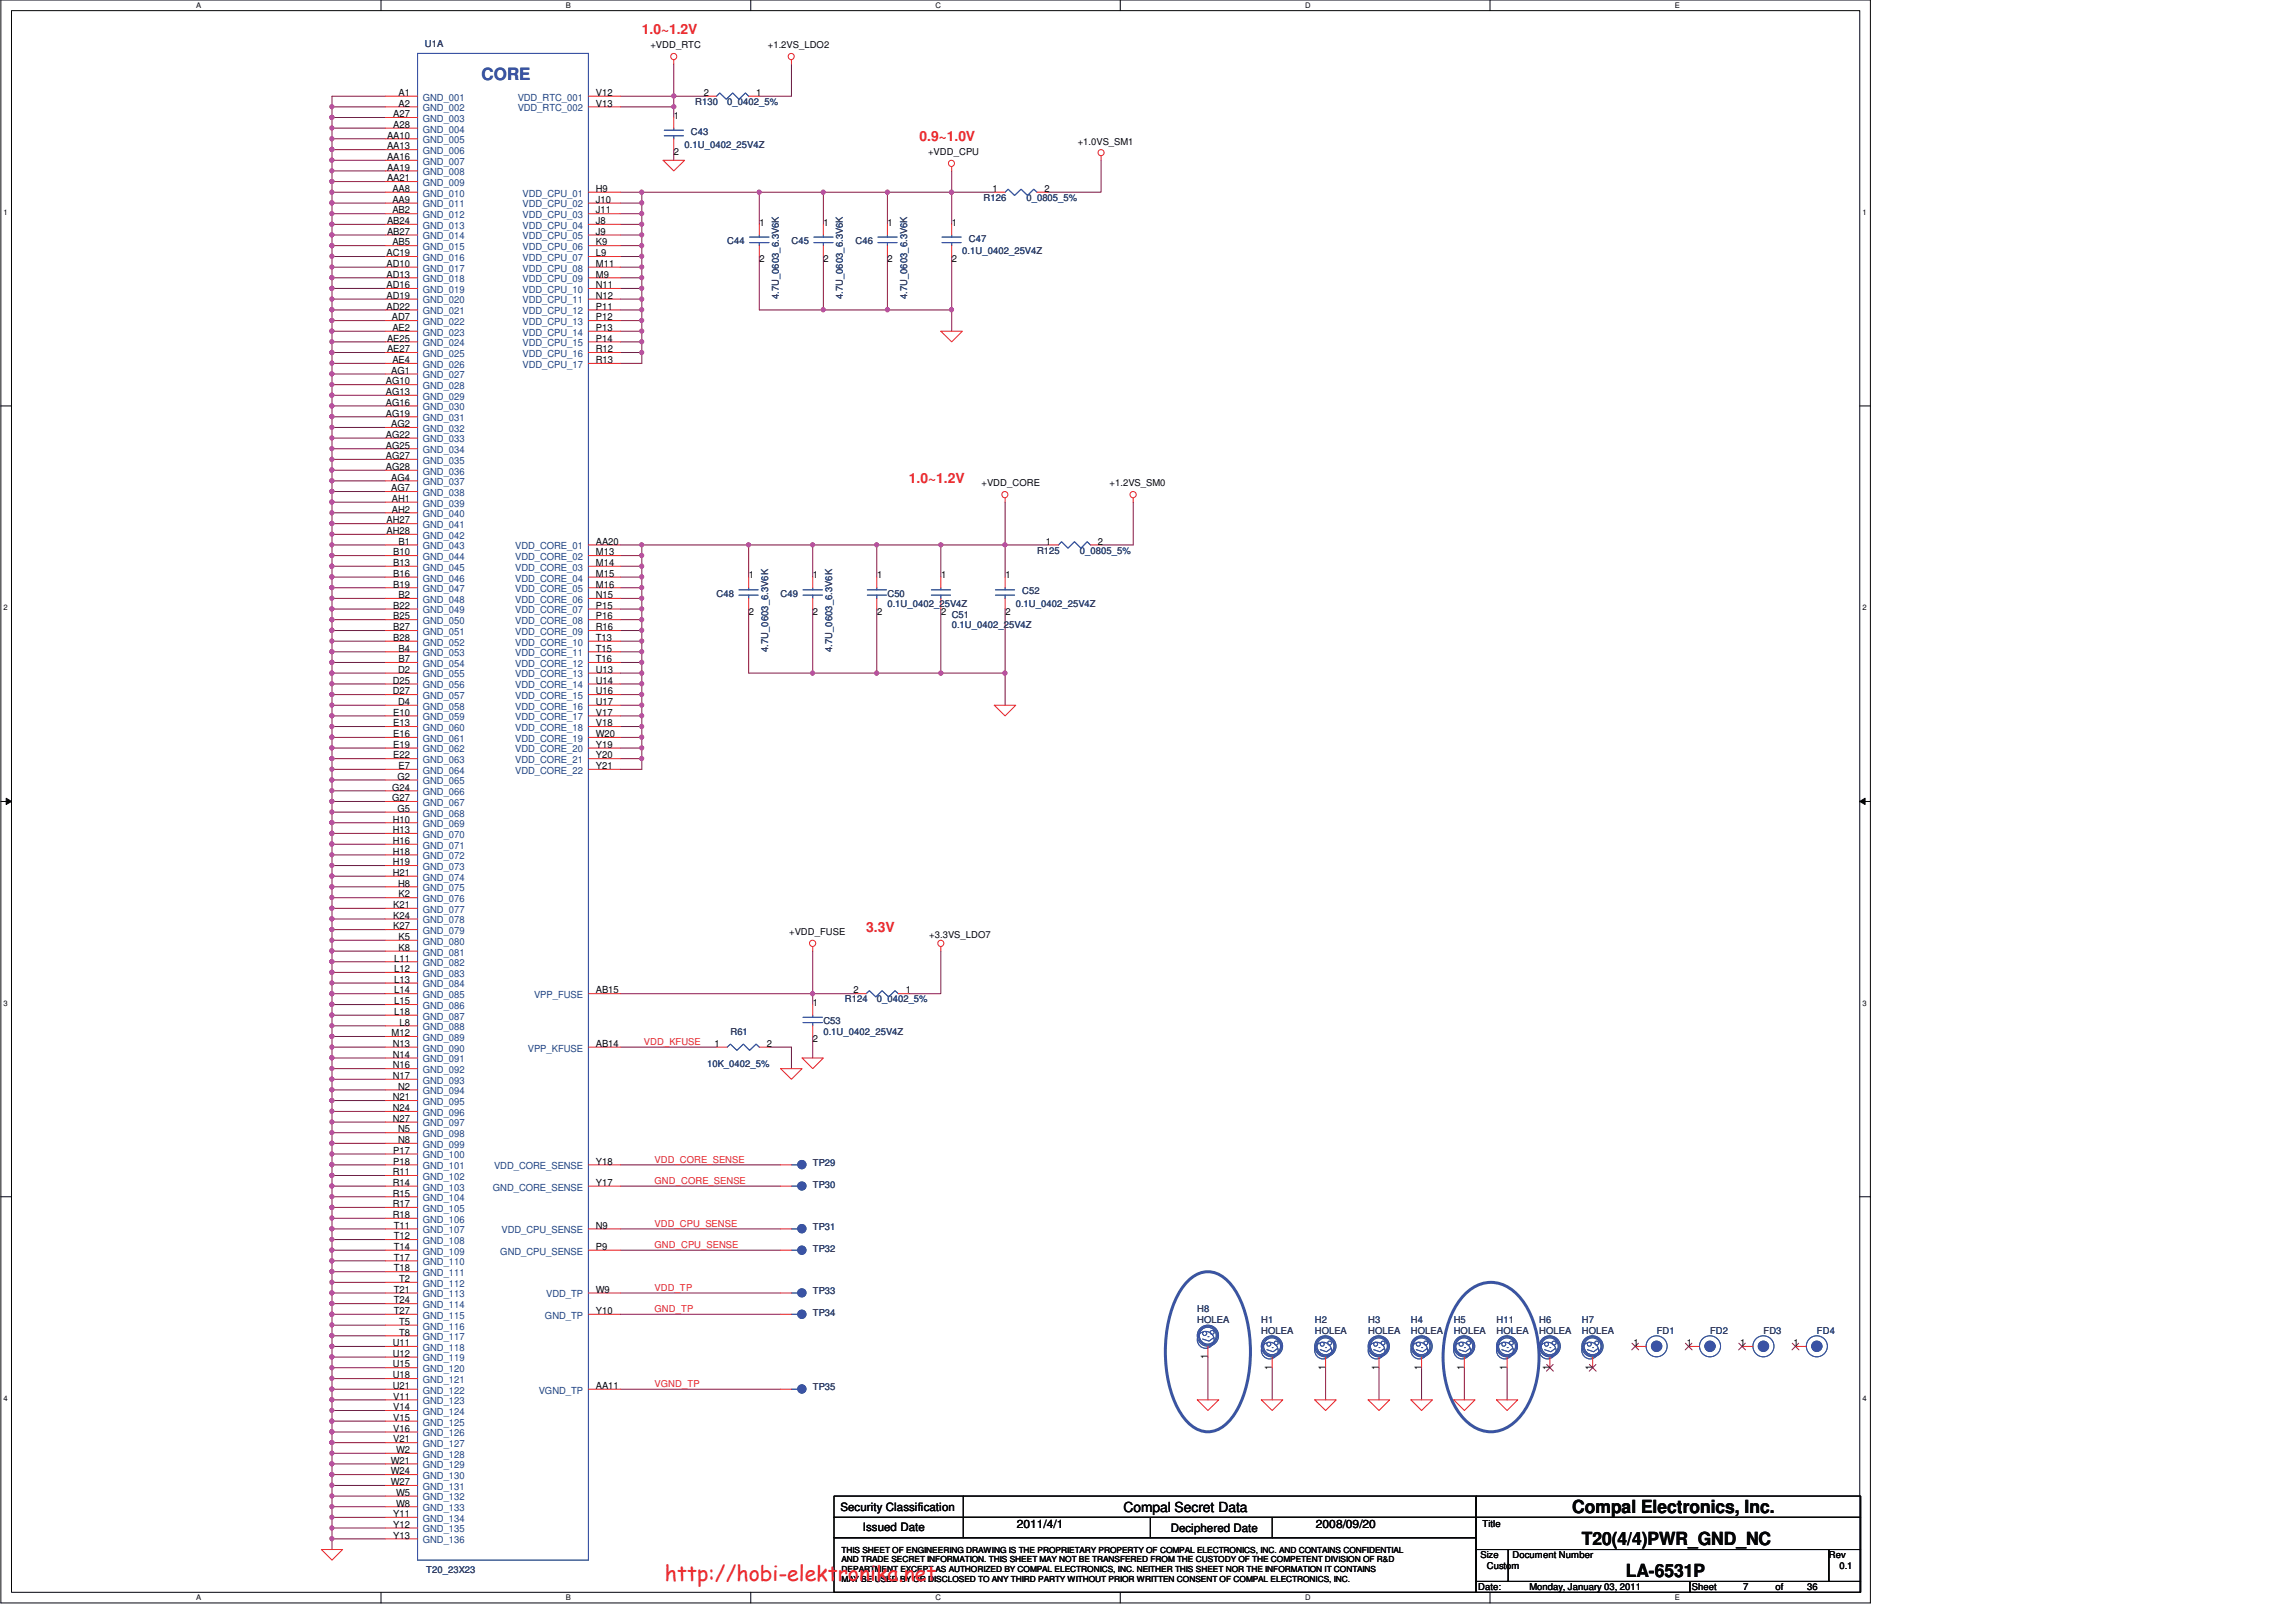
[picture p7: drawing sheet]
<svg xmlns="http://www.w3.org/2000/svg" width="420mm" height="297mm" viewBox="0 0 420 297" stroke-linecap="round" stroke-linejoin="round" font-family="sans-serif">
<defs><g id="words">
<text font-size="3.9" fill="#ed2024" x="121.7" y="289.4">http://hobi-elektronika.net</text>
<g font-size="3.3" fill="#040505">
<text x="287.9" y="276.9">Compal Electronics, Inc.</text>
<text x="289.6" y="282.7">T20(4/4)PWR_GND_NC</text>
<text x="297.6" y="288.6">LA-6531P</text>
</g>
<text font-size="3.1" fill="#3a53a4" x="88.2" y="14.6">CORE</text>
<g font-size="2.5" fill="#ec2426">
<text x="117.5" y="6.3">1.0~1.2V</text>
<text x="168.3" y="25.8">0.9~1.0V</text>
<text x="166.4" y="88.4">1.0~1.2V</text>
<text x="158.6" y="170.6">3.3V</text>
</g>
<text font-size="2.5" fill="#040505" x="205.7" y="276.7">Compal Secret Data</text>
<g font-size="2.1" fill="#040505">
<text x="153.9" y="276.5">Security Classification</text>
<text x="158" y="280.2">Issued Date</text>
<text x="186.1" y="279.7">2011/4/1</text>
<text x="214.3" y="280.5">Deciphered Date</text>
<text x="240.9" y="279.7">2008/09/20</text>
</g>
<g font-size="1.8" fill="#040505">
<text x="73" y="17.6">A1</text>
<text x="109.1" y="17.6">V12</text>
<text x="128.9" y="17.6">2</text>
<text x="138.4" y="17.6">1</text>
<text x="72" y="21.5">A27</text>
<text x="72" y="23.4">A28</text>
<text x="73" y="19.5">A2</text>
<text x="109.1" y="19.5">V13</text>
<text x="123.4" y="21.7">1</text>
<text x="70.9" y="25.4">AA10</text>
<text x="70.9" y="27.3">AA13</text>
<text x="70.9" y="29.3">AA16</text>
<text x="123.4" y="28.4">2</text>
<text x="70.9" y="31.2">AA19</text>
<text x="70.9" y="33.2">AA21</text>
<text x="71.8" y="35.1">AA8</text>
<text x="109.1" y="35.1">H9</text>
<text x="181.7" y="35.1">1</text>
<text x="191.2" y="35.1">2</text>
<text x="70.9" y="41">AB24</text>
<text x="71.8" y="37.1">AA9</text>
<text x="71.8" y="39.1">AB2</text>
<text x="109.1" y="37.1">J10</text>
<text x="109.1" y="39.1">J11</text>
<text x="109.1" y="41">J8</text>
<text x="139.1" y="41.3">1</text>
<text x="150.8" y="41.3">1</text>
<text x="162.5" y="41.3">1</text>
<text x="174.3" y="41.3">1</text>
<text x="70.8" y="46.9">AC19</text>
<text x="70.9" y="43">AB27</text>
<text x="71.8" y="44.9">AB5</text>
<text x="109.1" y="43">J9</text>
<text x="109.1" y="44.9">K9</text>
<text x="109.1" y="46.9">L9</text>
<text x="139.1" y="47.9">2</text>
<text x="150.8" y="47.9">2</text>
<text x="162.5" y="47.9">2</text>
<text x="174.3" y="47.9">2</text>
<text x="70.8" y="48.9">AD10</text>
<text x="70.8" y="50.8">AD13</text>
<text x="70.8" y="52.7">AD16</text>
<text x="109.1" y="48.9">M11</text>
<text x="109.1" y="50.8">M9</text>
<text x="109.1" y="52.7">N11</text>
<text x="70.8" y="54.7">AD19</text>
<text x="70.8" y="56.7">AD22</text>
<text x="71.7" y="58.6">AD7</text>
<text x="109.1" y="54.7">N12</text>
<text x="109.1" y="56.7">P11</text>
<text x="109.1" y="58.6">P12</text>
<text x="70.9" y="62.5">AE25</text>
<text x="70.9" y="64.5">AE27</text>
<text x="71.8" y="60.6">AE2</text>
<text x="109.1" y="60.6">P13</text>
<text x="109.1" y="62.5">P14</text>
<text x="109.1" y="64.5">R12</text>
<text x="70.6" y="70.4">AG10</text>
<text x="71.6" y="68.4">AG1</text>
<text x="71.8" y="66.5">AE4</text>
<text x="109.1" y="66.5">R13</text>
<text x="70.6" y="72.3">AG13</text>
<text x="70.6" y="74.3">AG16</text>
<text x="70.6" y="76.2">AG19</text>
<text x="70.6" y="80.1">AG22</text>
<text x="70.6" y="82.1">AG25</text>
<text x="71.6" y="78.2">AG2</text>
<text x="70.6" y="84">AG27</text>
<text x="70.6" y="86">AG28</text>
<text x="71.6" y="88">AG4</text>
<text x="71.6" y="89.9">AG7</text>
<text x="70.8" y="95.8">AH27</text>
<text x="71.7" y="91.9">AH1</text>
<text x="71.7" y="93.8">AH2</text>
<text x="70.8" y="97.7">AH28</text>
<text x="72" y="101.6">B10</text>
<text x="73" y="99.7">B1</text>
<text x="109.1" y="99.7">AA20</text>
<text x="109.1" y="101.6">M13</text>
<text x="191.5" y="99.7">1</text>
<text x="201" y="99.7">2</text>
<text x="72" y="103.6">B13</text>
<text x="72" y="105.6">B16</text>
<text x="72" y="107.5">B19</text>
<text x="109.1" y="103.6">M14</text>
<text x="109.1" y="105.6">M15</text>
<text x="109.1" y="107.5">M16</text>
<text x="137.1" y="105.8">1</text>
<text x="148.8" y="105.8">1</text>
<text x="160.6" y="105.8">1</text>
<text x="172.3" y="105.8">1</text>
<text x="184.1" y="105.8">1</text>
<text x="72" y="111.4">B22</text>
<text x="72" y="113.4">B25</text>
<text x="73" y="109.5">B2</text>
<text x="109.1" y="109.5">N15</text>
<text x="109.1" y="111.4">P15</text>
<text x="109.1" y="113.4">P16</text>
<text x="137.1" y="112.5">2</text>
<text x="148.8" y="112.5">2</text>
<text x="160.6" y="112.5">2</text>
<text x="172.3" y="112.5">2</text>
<text x="184.1" y="112.5">2</text>
<text x="72" y="115.4">B27</text>
<text x="72" y="117.3">B28</text>
<text x="73" y="119.3">B4</text>
<text x="109.1" y="115.4">R16</text>
<text x="109.1" y="117.3">T13</text>
<text x="109.1" y="119.3">T15</text>
<text x="71.9" y="125.1">D25</text>
<text x="72.9" y="123.1">D2</text>
<text x="73" y="121.2">B7</text>
<text x="109.1" y="121.2">T16</text>
<text x="109.1" y="123.1">U13</text>
<text x="109.1" y="125.1">U14</text>
<text x="71.9" y="127.1">D27</text>
<text x="72" y="131">E10</text>
<text x="72.9" y="129">D4</text>
<text x="109.1" y="127.1">U16</text>
<text x="109.1" y="129">U17</text>
<text x="109.1" y="131">V17</text>
<text x="72" y="132.9">E13</text>
<text x="72" y="134.9">E16</text>
<text x="72" y="136.9">E19</text>
<text x="109.1" y="132.9">V18</text>
<text x="109.1" y="134.9">W20</text>
<text x="109.1" y="136.9">Y19</text>
<text x="72" y="138.8">E22</text>
<text x="72.8" y="142.7">G2</text>
<text x="73" y="140.8">E7</text>
<text x="109.1" y="138.8">Y20</text>
<text x="109.1" y="140.8">Y21</text>
<text x="71.8" y="144.7">G24</text>
<text x="71.8" y="146.6">G27</text>
<text x="72.8" y="148.6">G5</text>
<text x="71.9" y="150.5">H10</text>
<text x="71.9" y="152.5">H13</text>
<text x="71.9" y="154.5">H16</text>
<text x="71.9" y="156.4">H18</text>
<text x="71.9" y="158.4">H19</text>
<text x="71.9" y="160.3">H21</text>
<text x="72" y="166.2">K21</text>
<text x="72.9" y="162.3">H8</text>
<text x="73" y="164.3">K2</text>
<text x="72" y="168.1">K24</text>
<text x="72" y="170.1">K27</text>
<text x="73" y="172">K5</text>
<text x="72.2" y="176">L11</text>
<text x="72.2" y="177.9">L12</text>
<text x="72.2" y="179.9">L13</text>
<text x="73" y="174">K8</text>
<text x="72.2" y="181.8">L14</text>
<text x="72.2" y="183.8">L15</text>
<text x="72.2" y="185.8">L18</text>
<text x="109.1" y="181.8">AB15</text>
<text x="148.8" y="184.1">1</text>
<text x="156.2" y="181.8">2</text>
<text x="165.8" y="181.8">1</text>
<text x="71.7" y="189.7">M12</text>
<text x="71.9" y="191.6">N13</text>
<text x="73.1" y="187.7">L8</text>
<text x="109.1" y="191.6">AB14</text>
<text x="130.8" y="191.6">1</text>
<text x="140.4" y="191.6">2</text>
<text x="148.8" y="190.7">2</text>
<text x="71.9" y="193.6">N14</text>
<text x="71.9" y="195.5">N16</text>
<text x="71.9" y="197.5">N17</text>
<text x="71.9" y="201.4">N21</text>
<text x="71.9" y="203.4">N24</text>
<text x="72.9" y="199.4">N2</text>
<text x="71.9" y="205.3">N27</text>
<text x="72.9" y="207.3">N5</text>
<text x="72.9" y="209.2">N8</text>
<text x="71.9" y="215.1">R11</text>
<text x="72" y="211.2">P17</text>
<text x="72" y="213.1">P18</text>
<text x="109.1" y="213.1">Y18</text>
<text x="71.9" y="219">R15</text>
<text x="71.9" y="220.9">R17</text>
<text x="71.9" y="217">R14</text>
<text x="109.1" y="217">Y17</text>
<text x="71.9" y="222.9">R18</text>
<text x="72.1" y="224.9">T11</text>
<text x="72.1" y="226.8">T12</text>
<text x="109.1" y="224.9">N9</text>
<text x="72.1" y="228.8">T14</text>
<text x="72.1" y="230.7">T17</text>
<text x="72.1" y="232.7">T18</text>
<text x="109.1" y="228.8">P9</text>
<text x="72.1" y="236.6">T21</text>
<text x="72.1" y="238.5">T24</text>
<text x="73.1" y="234.7">T2</text>
<text x="109.1" y="236.6">W9</text>
<text x="72.1" y="240.5">T27</text>
<text x="73.1" y="242.5">T5</text>
<text x="73.1" y="244.4">T8</text>
<text x="109.1" y="240.5">Y10</text>
<text x="71.9" y="246.4">U11</text>
<text x="71.9" y="248.3">U12</text>
<text x="71.9" y="250.3">U15</text>
<text x="221.1" y="248.8" transform="rotate(-90 221.1 248.8)">1</text>
<text x="232.9" y="250.7" transform="rotate(-90 232.9 250.7)">1</text>
<text x="242.6" y="250.7" transform="rotate(-90 242.6 250.7)">1</text>
<text x="252.4" y="250.7" transform="rotate(-90 252.4 250.7)">1</text>
<text x="260.2" y="250.7" transform="rotate(-90 260.2 250.7)">1</text>
<text x="268" y="250.7" transform="rotate(-90 268 250.7)">1</text>
<text x="275.9" y="250.7" transform="rotate(-90 275.9 250.7)">1</text>
<text x="283.7" y="250.7" transform="rotate(-90 283.7 250.7)">1</text>
<text x="291.5" y="250.7" transform="rotate(-90 291.5 250.7)">1</text>
<text x="299" y="246.4">1</text>
<text x="308.8" y="246.4">1</text>
<text x="318.6" y="246.4">1</text>
<text x="328.4" y="246.4">1</text>
<text x="71.9" y="252.3">U18</text>
<text x="71.9" y="254.2">U21</text>
<text x="72" y="256.2">V11</text>
<text x="109.1" y="254.2">AA11</text>
<text x="72" y="258.1">V14</text>
<text x="72" y="260.1">V15</text>
<text x="72" y="262">V16</text>
<text x="72" y="264">V21</text>
<text x="71.5" y="267.9">W21</text>
<text x="71.5" y="269.8">W24</text>
<text x="72.5" y="265.9">W2</text>
<text x="71.5" y="271.8">W27</text>
<text x="72.5" y="273.8">W5</text>
<text x="72.5" y="275.7">W8</text>
<text x="72" y="277.7">Y11</text>
<text x="72" y="279.6">Y12</text>
<text x="72" y="281.6">Y13</text>
</g>
<g font-size="1.8" fill="#1d437e">
<text x="77.4" y="18.4">GND_001</text>
<text x="77.4" y="20.4">GND_002</text>
<text x="77.4" y="22.3">GND_003</text>
<text x="94.8" y="18.4">VDD_RTC_001</text>
<text x="94.8" y="20.4">VDD_RTC_002</text>
<text x="77.4" y="24.3">GND_004</text>
<text x="77.4" y="26.2">GND_005</text>
<text x="77.4" y="28.2">GND_006</text>
<text x="77.4" y="30.1">GND_007</text>
<text x="77.4" y="32.1">GND_008</text>
<text x="77.4" y="34">GND_009</text>
<text x="77.4" y="36">GND_010</text>
<text x="95.7" y="36">VDD_CPU_01</text>
<text x="77.4" y="38">GND_011</text>
<text x="77.4" y="39.9">GND_012</text>
<text x="77.4" y="41.9">GND_013</text>
<text x="95.7" y="38">VDD_CPU_02</text>
<text x="95.7" y="39.9">VDD_CPU_03</text>
<text x="95.7" y="41.9">VDD_CPU_04</text>
<text x="77.4" y="43.8">GND_014</text>
<text x="77.4" y="45.8">GND_015</text>
<text x="77.4" y="47.8">GND_016</text>
<text x="95.7" y="43.8">VDD_CPU_05</text>
<text x="95.7" y="45.8">VDD_CPU_06</text>
<text x="95.7" y="47.8">VDD_CPU_07</text>
<text x="77.4" y="49.7">GND_017</text>
<text x="77.4" y="51.6">GND_018</text>
<text x="77.4" y="53.6">GND_019</text>
<text x="95.7" y="49.7">VDD_CPU_08</text>
<text x="95.7" y="51.6">VDD_CPU_09</text>
<text x="95.7" y="53.6">VDD_CPU_10</text>
<text x="77.4" y="55.5">GND_020</text>
<text x="77.4" y="57.5">GND_021</text>
<text x="77.4" y="59.5">GND_022</text>
<text x="95.7" y="55.5">VDD_CPU_11</text>
<text x="95.7" y="57.5">VDD_CPU_12</text>
<text x="95.7" y="59.5">VDD_CPU_13</text>
<text x="77.4" y="61.4">GND_023</text>
<text x="77.4" y="63.4">GND_024</text>
<text x="77.4" y="65.3">GND_025</text>
<text x="95.7" y="61.4">VDD_CPU_14</text>
<text x="95.7" y="63.4">VDD_CPU_15</text>
<text x="95.7" y="65.3">VDD_CPU_16</text>
<text x="77.4" y="67.3">GND_026</text>
<text x="77.4" y="69.3">GND_027</text>
<text x="77.4" y="71.2">GND_028</text>
<text x="95.7" y="67.3">VDD_CPU_17</text>
<text x="77.4" y="73.2">GND_029</text>
<text x="77.4" y="75.1">GND_030</text>
<text x="77.4" y="77.1">GND_031</text>
<text x="77.4" y="79">GND_032</text>
<text x="77.4" y="81">GND_033</text>
<text x="77.4" y="82.9">GND_034</text>
<text x="77.4" y="84.9">GND_035</text>
<text x="77.4" y="86.9">GND_036</text>
<text x="77.4" y="88.8">GND_037</text>
<text x="77.4" y="90.8">GND_038</text>
<text x="77.4" y="92.7">GND_039</text>
<text x="77.4" y="94.7">GND_040</text>
<text x="77.4" y="96.6">GND_041</text>
<text x="77.4" y="98.6">GND_042</text>
<text x="77.4" y="100.5">GND_043</text>
<text x="94.3" y="100.5">VDD_CORE_01</text>
<text x="77.4" y="102.5">GND_044</text>
<text x="77.4" y="104.4">GND_045</text>
<text x="77.4" y="106.4">GND_046</text>
<text x="94.3" y="102.5">VDD_CORE_02</text>
<text x="94.3" y="104.4">VDD_CORE_03</text>
<text x="94.3" y="106.4">VDD_CORE_04</text>
<text x="77.4" y="108.4">GND_047</text>
<text x="77.4" y="110.3">GND_048</text>
<text x="77.4" y="112.3">GND_049</text>
<text x="94.3" y="108.4">VDD_CORE_05</text>
<text x="94.3" y="110.3">VDD_CORE_06</text>
<text x="94.3" y="112.3">VDD_CORE_07</text>
<text x="77.4" y="114.2">GND_050</text>
<text x="77.4" y="116.2">GND_051</text>
<text x="77.4" y="118.2">GND_052</text>
<text x="94.3" y="114.2">VDD_CORE_08</text>
<text x="94.3" y="116.2">VDD_CORE_09</text>
<text x="94.3" y="118.2">VDD_CORE_10</text>
<text x="77.4" y="120.1">GND_053</text>
<text x="77.4" y="122">GND_054</text>
<text x="77.4" y="124">GND_055</text>
<text x="77.4" y="126">GND_056</text>
<text x="94.3" y="120.1">VDD_CORE_11</text>
<text x="94.3" y="122">VDD_CORE_12</text>
<text x="94.3" y="124">VDD_CORE_13</text>
<text x="94.3" y="126">VDD_CORE_14</text>
<text x="77.4" y="127.9">GND_057</text>
<text x="77.4" y="129.9">GND_058</text>
<text x="77.4" y="131.8">GND_059</text>
<text x="94.3" y="127.9">VDD_CORE_15</text>
<text x="94.3" y="129.9">VDD_CORE_16</text>
<text x="94.3" y="131.8">VDD_CORE_17</text>
<text x="77.4" y="133.8">GND_060</text>
<text x="77.4" y="135.8">GND_061</text>
<text x="77.4" y="137.7">GND_062</text>
<text x="94.3" y="133.8">VDD_CORE_18</text>
<text x="94.3" y="135.8">VDD_CORE_19</text>
<text x="94.3" y="137.7">VDD_CORE_20</text>
<text x="77.4" y="139.7">GND_063</text>
<text x="77.4" y="141.6">GND_064</text>
<text x="77.4" y="143.6">GND_065</text>
<text x="94.3" y="139.7">VDD_CORE_21</text>
<text x="94.3" y="141.6">VDD_CORE_22</text>
<text x="77.4" y="145.5">GND_066</text>
<text x="77.4" y="147.5">GND_067</text>
<text x="77.4" y="149.4">GND_068</text>
<text x="77.4" y="151.4">GND_069</text>
<text x="77.4" y="153.3">GND_070</text>
<text x="77.4" y="155.3">GND_071</text>
<text x="77.4" y="157.3">GND_072</text>
<text x="77.4" y="159.2">GND_073</text>
<text x="77.4" y="161.2">GND_074</text>
<text x="77.4" y="163.1">GND_075</text>
<text x="77.4" y="165.1">GND_076</text>
<text x="77.4" y="167">GND_077</text>
<text x="77.4" y="169">GND_078</text>
<text x="77.4" y="170.9">GND_079</text>
<text x="77.4" y="172.9">GND_080</text>
<text x="77.4" y="174.9">GND_081</text>
<text x="77.4" y="176.8">GND_082</text>
<text x="77.4" y="178.8">GND_083</text>
<text x="77.4" y="180.7">GND_084</text>
<text x="77.4" y="182.7">GND_085</text>
<text x="77.4" y="184.7">GND_086</text>
<text x="97.8" y="182.7">VPP_FUSE</text>
<text x="77.4" y="186.6">GND_087</text>
<text x="77.4" y="188.6">GND_088</text>
<text x="77.4" y="190.5">GND_089</text>
<text x="77.4" y="192.4">GND_090</text>
<text x="77.4" y="194.4">GND_091</text>
<text x="77.4" y="196.4">GND_092</text>
<text x="96.6" y="192.4">VPP_KFUSE</text>
<text x="77.4" y="198.3">GND_093</text>
<text x="77.4" y="200.3">GND_094</text>
<text x="77.4" y="202.2">GND_095</text>
<text x="77.4" y="204.2">GND_096</text>
<text x="77.4" y="206.2">GND_097</text>
<text x="77.4" y="208.1">GND_098</text>
<text x="77.4" y="210.1">GND_099</text>
<text x="77.4" y="212">GND_100</text>
<text x="77.4" y="214">GND_101</text>
<text x="77.4" y="215.9">GND_102</text>
<text x="90.5" y="214">VDD_CORE_SENSE</text>
<text x="77.4" y="219.8">GND_104</text>
<text x="77.4" y="221.8">GND_105</text>
<text x="77.4" y="217.9">GND_103</text>
<text x="90.2" y="217.9">GND_CORE_SENSE</text>
<text x="77.4" y="223.8">GND_106</text>
<text x="77.4" y="225.7">GND_107</text>
<text x="77.4" y="227.7">GND_108</text>
<text x="91.8" y="225.7">VDD_CPU_SENSE</text>
<text x="77.4" y="229.6">GND_109</text>
<text x="77.4" y="231.6">GND_110</text>
<text x="77.4" y="233.6">GND_111</text>
<text x="91.6" y="229.6">GND_CPU_SENSE</text>
<text x="77.4" y="235.5">GND_112</text>
<text x="77.4" y="237.4">GND_113</text>
<text x="77.4" y="239.4">GND_114</text>
<text x="100" y="237.4">VDD_TP</text>
<text x="77.4" y="241.3">GND_115</text>
<text x="77.4" y="243.3">GND_116</text>
<text x="77.4" y="245.3">GND_117</text>
<text x="99.8" y="241.3">GND_TP</text>
<text x="77.4" y="247.2">GND_118</text>
<text x="77.4" y="249.2">GND_119</text>
<text x="77.4" y="251.1">GND_120</text>
<text x="77.4" y="253.1">GND_121</text>
<text x="77.4" y="255.1">GND_122</text>
<text x="77.4" y="257">GND_123</text>
<text x="98.6" y="255.1">VGND_TP</text>
<text x="77.4" y="259">GND_124</text>
<text x="77.4" y="260.9">GND_125</text>
<text x="77.4" y="262.9">GND_126</text>
<text x="77.4" y="264.8">GND_127</text>
<text x="77.4" y="266.8">GND_128</text>
<text x="77.4" y="268.7">GND_129</text>
<text x="77.4" y="270.7">GND_130</text>
<text x="77.4" y="272.7">GND_131</text>
<text x="77.4" y="274.6">GND_132</text>
<text x="77.4" y="276.6">GND_133</text>
<text x="77.4" y="278.5">GND_134</text>
<text x="77.4" y="280.5">GND_135</text>
<text x="77.4" y="282.4">GND_136</text>
</g>
<g font-size="1.7" fill="#2d2d72">
<text x="77.8" y="8.6">U1A</text>
<text x="127.3" y="19.2">R130</text>
<text x="133.1" y="19.2">0_0402_5%</text>
<text x="125.3" y="27">0.1U_0402_25V4Z</text>
<text x="126.5" y="24.7">C43</text>
<text x="180.1" y="36.8">R126</text>
<text x="187.9" y="36.8">0_0805_5%</text>
<text x="133.1" y="44.6">C44</text>
<text x="144.9" y="44.6">C45</text>
<text x="156.6" y="44.6">C46</text>
<text x="176.2" y="46.6">0.1U_0402_25V4Z</text>
<text x="177.4" y="44.2">C47</text>
<text x="142.6" y="54.7" transform="rotate(-90 142.6 54.7)">4.7U_0603_6.3V6K</text>
<text x="154.3" y="54.7" transform="rotate(-90 154.3 54.7)">4.7U_0603_6.3V6K</text>
<text x="166.1" y="54.7" transform="rotate(-90 166.1 54.7)">4.7U_0603_6.3V6K</text>
<text x="189.9" y="101.3">R125</text>
<text x="197.7" y="101.3">0_0805_5%</text>
<text x="131.2" y="109.2">C48</text>
<text x="142.9" y="109.2">C49</text>
<text x="162.5" y="109.2">C50</text>
<text x="162.5" y="111.1">0.1U_0402_25V4Z</text>
<text x="174.2" y="113.1">C51</text>
<text x="186" y="111.1">0.1U_0402_25V4Z</text>
<text x="187.1" y="108.8">C52</text>
<text x="140.6" y="119.3" transform="rotate(-90 140.6 119.3)">4.7U_0603_6.3V6K</text>
<text x="152.3" y="119.3" transform="rotate(-90 152.3 119.3)">4.7U_0603_6.3V6K</text>
<text x="174.2" y="115">0.1U_0402_25V4Z</text>
<text x="154.7" y="183.5">R124</text>
<text x="160.5" y="183.5">0_0402_5%</text>
<text x="133.7" y="189.4">R61</text>
<text x="150.7" y="187.4">C53</text>
<text x="150.7" y="189.4">0.1U_0402_25V4Z</text>
<text x="129.4" y="195.2">10K_0402_5%</text>
<text x="148.8" y="213.4">TP29</text>
<text x="148.8" y="217.3">TP30</text>
<text x="148.8" y="225.1">TP31</text>
<text x="148.8" y="229.1">TP32</text>
<text x="148.8" y="236.9">TP33</text>
<text x="148.8" y="240.8">TP34</text>
<text x="219.2" y="240.2">H8</text>
<text x="219.2" y="242.1">HOLEA</text>
<text x="230.9" y="242.1">H1</text>
<text x="230.9" y="244.1">HOLEA</text>
<text x="240.7" y="242.1">H2</text>
<text x="240.7" y="244.1">HOLEA</text>
<text x="250.5" y="242.1">H3</text>
<text x="250.5" y="244.1">HOLEA</text>
<text x="258.3" y="242.1">H4</text>
<text x="258.3" y="244.1">HOLEA</text>
<text x="266.1" y="242.1">H5</text>
<text x="266.1" y="244.1">HOLEA</text>
<text x="274" y="242.1">H11</text>
<text x="274" y="244.1">HOLEA</text>
<text x="281.8" y="242.1">H6</text>
<text x="281.8" y="244.1">HOLEA</text>
<text x="289.6" y="242.1">H7</text>
<text x="289.6" y="244.1">HOLEA</text>
<text x="303.3" y="244.1">FD1</text>
<text x="313.1" y="244.1">FD2</text>
<text x="322.9" y="244.1">FD3</text>
<text x="332.6" y="244.1">FD4</text>
<text x="148.8" y="254.5">TP35</text>
<text x="78" y="287.9">T20_23X23</text>
</g>
<g font-size="1.7" fill="#040505">
<text x="119.1" y="8.8">+VDD_RTC</text>
<text x="140.6" y="8.8">+1.2VS_LDO2</text>
<text x="169.9" y="28.4">+VDD_CPU</text>
<text x="197.3" y="26.5">+1.0VS_SM1</text>
<text x="179.7" y="89">+VDD_CORE</text>
<text x="203.1" y="89">+1.2VS_SM0</text>
<text x="144.5" y="171.2">+VDD_FUSE</text>
<text x="170.1" y="171.7">+3.3VS_LDO7</text>
<text x="271.4" y="279.5">Title</text>
<text x="271" y="285.2">Size</text>
<text x="272.2" y="287.1">Custom</text>
<text x="276.9" y="285.2">Document Number</text>
<text x="334.8" y="285.2">Rev</text>
<text x="336.8" y="287.1">0.1</text>
<text x="270.6" y="291">Date:</text>
<text x="280" y="291">Monday, January 03, 2011</text>
<text x="309.7" y="291">Sheet</text>
<text x="319.1" y="291">7</text>
<text x="325" y="291">of</text>
<text x="330.9" y="291">36</text>
</g>
<g font-size="1.7" fill="#ec2426">
<text x="117.9" y="191.3">VDD_KFUSE</text>
<text x="119.8" y="212.8">VDD_CORE_SENSE</text>
<text x="119.8" y="216.7">GND_CORE_SENSE</text>
<text x="119.8" y="224.5">VDD_CPU_SENSE</text>
<text x="119.8" y="228.4">GND_CPU_SENSE</text>
<text x="119.8" y="236.3">VDD_TP</text>
<text x="119.8" y="240.2">GND_TP</text>
<text x="119.8" y="253.9">VGND_TP</text>
</g>
<g font-size="1.5" fill="#040505">
<text x="154.1" y="284.2">THIS SHEET OF ENGINEERING DRAWING IS THE PROPRIETARY PROPERTY OF COMPAL ELECTRONICS, INC. AND CONTAINS CONFIDENTIAL</text>
<text x="154.1" y="286">AND TRADE SECRET INFORMATION. THIS SHEET MAY NOT BE TRANSFERED FROM THE CUSTODY OF THE COMPETENT DIVISION OF R&amp;D</text>
<text x="154.1" y="287.7">DEPARTMENT EXCEPT AS AUTHORIZED BY COMPAL ELECTRONICS, INC. NEITHER THIS SHEET NOR THE INFORMATION IT CONTAINS</text>
<text x="154.1" y="289.5">MAY BE USED BY OR DISCLOSED TO ANY THIRD PARTY WITHOUT PRIOR WRITTEN CONSENT OF COMPAL ELECTRONICS, INC.</text>
</g>
<g font-size="1.4" fill="#040505">
<text x="35.9" y="1.4">A</text>
<text x="103.6" y="1.4">B</text>
<text x="171.3" y="1.4">C</text>
<text x="238.9" y="1.4">D</text>
<text x="306.6" y="1.4">E</text>
<text x=".7" y="39.3">1</text>
<text x="341" y="39.3">1</text>
<text x=".7" y="111.7">2</text>
<text x="341" y="111.7">2</text>
<text x=".7" y="184.1">3</text>
<text x="341" y="184.1">3</text>
<text x=".7" y="256.4">4</text>
<text x="341" y="256.4">4</text>
<text x="35.9" y="292.9">A</text>
<text x="103.6" y="292.9">B</text>
<text x="171.3" y="292.9">C</text>
<text x="238.9" y="292.9">D</text>
<text x="306.6" y="292.9">E</text>
</g>
</g></defs>
<path d="M.2 0h342.2v293.4h-342.2zM2.1 1.9h338.4v289.5h-338.4z" fill="none" stroke="#040505" stroke-width=".18"/>
<g fill="#fff">
<path d="M35.9 .2h.9v1.5h-.9z"/>
<path d="M35.9 291.6h.9v1.6h-.9z"/>
</g>
<path d="M69.8 0v1.9M69.8 291.4v2" fill="none" stroke="#040505" stroke-width=".18"/>
<g fill="#fff">
<path d="M103.6 .2h.9v1.5h-.9z"/>
<path d="M103.6 291.6h.9v1.6h-.9z"/>
</g>
<path d="M137.4 0v1.9M137.4 291.4v2" fill="none" stroke="#040505" stroke-width=".18"/>
<g fill="#fff">
<path d="M171.3 .2h.9v1.5h-.9z"/>
<path d="M171.3 291.6h.9v1.6h-.9z"/>
</g>
<path d="M205.1 0v1.9M205.1 291.4v2" fill="none" stroke="#040505" stroke-width=".18"/>
<g fill="#fff">
<path d="M238.9 .2h1v1.5h-1z"/>
<path d="M238.9 291.6h1v1.6h-1z"/>
</g>
<path d="M272.8 0v1.9M272.8 291.4v2" fill="none" stroke="#040505" stroke-width=".18"/>
<g fill="#fff">
<path d="M306.6 .2h.9v1.5h-.9z"/>
<path d="M306.6 291.6h.9v1.6h-.9z"/>
<path d="M.7 38.1h.7v1.5h-.7z"/>
<path d="M341 38.1h.7v1.5h-.7z"/>
<path d="M.7 110.4h.7v1.6h-.7z"/>
<path d="M341 110.4h.7v1.6h-.7z"/>
</g>
<path d="M.2 74.3h1.9M340.5 74.3h1.9" fill="none" stroke="#040505" stroke-width=".18"/>
<g fill="#fff">
<path d="M.7 182.8h.7v1.6h-.7z"/>
<path d="M341 182.8h.7v1.6h-.7z"/>
</g>
<path d="M.2 146.7h1.9M340.5 146.7h1.9" fill="none" stroke="#040505" stroke-width=".18"/>
<path d="M1.1 146.1l1 .6-1 .5z" fill="#040505"/>
<path d="M1.1 146.1l1 .6-1 .5z" fill="none" stroke="#040505" stroke-width=".18"/>
<path d="M340.5 146.7l.9-.6v1.1z" fill="#040505"/>
<path d="M340.5 146.7l.9-.6v1.1z" fill="none" stroke="#040505" stroke-width=".18"/>
<g fill="#fff">
<path d="M.7 255.2h.7v1.5h-.7z"/>
<path d="M341 255.2h.7v1.5h-.7z"/>
</g>
<path d="M.2 219h1.9M340.5 219h1.9" fill="none" stroke="#040505" stroke-width=".18"/>
<path d="M60.8 68.5h9.8" fill="none" stroke="#7f1542" stroke-width=".18"/>
<circle cx="60.8" cy="68.4" r=".37" fill="#b8529f"/>
<circle cx="60.8" cy="68.4" r=".37" fill="none" stroke="#b8529f" stroke-width=".18"/>
<path d="M60.8 66.5h9.8M60.8 64.5h9.8" fill="none" stroke="#7f1542" stroke-width=".18"/>
<circle cx="60.7" cy="64.5" r=".38" fill="#b8529f"/>
<circle cx="60.7" cy="64.5" r=".38" fill="none" stroke="#b8529f" stroke-width=".18"/>
<path d="M60.8 62.6h9.8M60.8 76.3h9.8" fill="none" stroke="#7f1542" stroke-width=".18"/>
<circle cx="60.7" cy="76.2" r=".38" fill="#b8529f"/>
<circle cx="60.7" cy="76.2" r=".38" fill="none" stroke="#b8529f" stroke-width=".18"/>
<path d="M60.8 74.3h9.8" fill="none" stroke="#7f1542" stroke-width=".18"/>
<circle cx="60.7" cy="74.3" r=".38" fill="#b8529f"/>
<circle cx="60.7" cy="74.3" r=".38" fill="none" stroke="#b8529f" stroke-width=".18"/>
<path d="M60.8 72.3h9.8" fill="none" stroke="#7f1542" stroke-width=".18"/>
<circle cx="60.8" cy="72.3" r=".37" fill="#b8529f"/>
<circle cx="60.8" cy="72.3" r=".37" fill="none" stroke="#b8529f" stroke-width=".18"/>
<path d="M60.8 54.7v2M60.8 70.4h9.8" fill="none" stroke="#7f1542" stroke-width=".18"/>
<circle cx="60.7" cy="54.7" r=".38" fill="#b8529f"/>
<circle cx="60.7" cy="54.7" r=".38" fill="none" stroke="#b8529f" stroke-width=".18"/>
<path d="M60.8 62.6v1.9" fill="none" stroke="#7f1542" stroke-width=".18"/>
<circle cx="60.8" cy="62.5" r=".37" fill="#b8529f"/>
<circle cx="60.8" cy="62.5" r=".37" fill="none" stroke="#b8529f" stroke-width=".18"/>
<path d="M60.8 66.5v2" fill="none" stroke="#7f1542" stroke-width=".18"/>
<circle cx="60.7" cy="66.5" r=".38" fill="#b8529f"/>
<circle cx="60.7" cy="66.5" r=".38" fill="none" stroke="#b8529f" stroke-width=".18"/>
<path d="M60.8 78.2h9.8" fill="none" stroke="#7f1542" stroke-width=".18"/>
<circle cx="60.8" cy="78.2" r=".37" fill="#b8529f"/>
<circle cx="60.8" cy="78.2" r=".37" fill="none" stroke="#b8529f" stroke-width=".18"/>
<path d="M60.8 70.4v1.9" fill="none" stroke="#7f1542" stroke-width=".18"/>
<circle cx="60.8" cy="70.4" r=".37" fill="#b8529f"/>
<circle cx="60.8" cy="70.4" r=".37" fill="none" stroke="#b8529f" stroke-width=".18"/>
<path d="M60.8 48.9v3.9M60.8 78.2v2" fill="none" stroke="#7f1542" stroke-width=".18"/>
<circle cx="60.8" cy="50.8" r=".37" fill="#b8529f"/>
<circle cx="60.8" cy="50.8" r=".37" fill="none" stroke="#b8529f" stroke-width=".18"/>
<path d="M60.8 58.7v1.9" fill="none" stroke="#7f1542" stroke-width=".18"/>
<circle cx="60.8" cy="58.6" r=".37" fill="#b8529f"/>
<circle cx="60.8" cy="58.6" r=".37" fill="none" stroke="#b8529f" stroke-width=".18"/>
<path d="M60.8 60.6v2" fill="none" stroke="#7f1542" stroke-width=".18"/>
<circle cx="60.8" cy="60.6" r=".37" fill="#b8529f"/>
<circle cx="60.8" cy="60.6" r=".37" fill="none" stroke="#b8529f" stroke-width=".18"/>
<path d="M60.8 56.7v2" fill="none" stroke="#7f1542" stroke-width=".18"/>
<circle cx="60.7" cy="56.7" r=".38" fill="#b8529f"/>
<circle cx="60.7" cy="56.7" r=".38" fill="none" stroke="#b8529f" stroke-width=".18"/>
<path d="M60.8 52.8v1.9" fill="none" stroke="#7f1542" stroke-width=".18"/>
<circle cx="60.8" cy="52.8" r=".37" fill="#b8529f"/>
<circle cx="60.8" cy="52.8" r=".37" fill="none" stroke="#b8529f" stroke-width=".18"/>
<path d="M60.8 74.3v2" fill="none" stroke="#7f1542" stroke-width=".18"/>
<circle cx="60.7" cy="74.3" r=".38" fill="#b8529f"/>
<circle cx="60.7" cy="74.3" r=".38" fill="none" stroke="#b8529f" stroke-width=".18"/>
<path d="M60.8 68.5v1.9" fill="none" stroke="#7f1542" stroke-width=".18"/>
<circle cx="60.8" cy="68.4" r=".37" fill="#b8529f"/>
<circle cx="60.8" cy="68.4" r=".37" fill="none" stroke="#b8529f" stroke-width=".18"/>
<path d="M60.8 64.5v2" fill="none" stroke="#7f1542" stroke-width=".18"/>
<circle cx="60.7" cy="64.5" r=".38" fill="#b8529f"/>
<circle cx="60.7" cy="64.5" r=".38" fill="none" stroke="#b8529f" stroke-width=".18"/>
<path d="M60.8 72.3v2" fill="none" stroke="#7f1542" stroke-width=".18"/>
<circle cx="60.8" cy="72.3" r=".37" fill="#b8529f"/>
<circle cx="60.8" cy="72.3" r=".37" fill="none" stroke="#b8529f" stroke-width=".18"/>
<path d="M60.8 127.1h9.8" fill="none" stroke="#7f1542" stroke-width=".18"/>
<circle cx="60.8" cy="127.1" r=".37" fill="#b8529f"/>
<circle cx="60.8" cy="127.1" r=".37" fill="none" stroke="#b8529f" stroke-width=".18"/>
<path d="M60.8 129.1h9.8M60.8 131h9.8" fill="none" stroke="#7f1542" stroke-width=".18"/>
<circle cx="60.8" cy="131" r=".37" fill="#b8529f"/>
<circle cx="60.8" cy="131" r=".37" fill="none" stroke="#b8529f" stroke-width=".18"/>
<path d="M60.8 135h9.8" fill="none" stroke="#7f1542" stroke-width=".18"/>
<circle cx="60.7" cy="134.9" r=".38" fill="#b8529f"/>
<circle cx="60.7" cy="134.9" r=".38" fill="none" stroke="#b8529f" stroke-width=".18"/>
<path d="M60.8 136.9h9.8" fill="none" stroke="#7f1542" stroke-width=".18"/>
<circle cx="60.8" cy="136.9" r=".37" fill="#b8529f"/>
<circle cx="60.8" cy="136.9" r=".37" fill="none" stroke="#b8529f" stroke-width=".18"/>
<path d="M60.8 138.9h9.8" fill="none" stroke="#7f1542" stroke-width=".18"/>
<circle cx="60.8" cy="138.8" r=".37" fill="#b8529f"/>
<circle cx="60.8" cy="138.8" r=".37" fill="none" stroke="#b8529f" stroke-width=".18"/>
<path d="M60.8 80.2h9.8M60.8 125.2h9.8" fill="none" stroke="#7f1542" stroke-width=".18"/>
<circle cx="60.8" cy="80.2" r=".37" fill="#b8529f"/>
<circle cx="60.8" cy="80.2" r=".37" fill="none" stroke="#b8529f" stroke-width=".18"/>
<path d="M60.8 82.1h9.8" fill="none" stroke="#7f1542" stroke-width=".18"/>
<circle cx="60.8" cy="82.1" r=".37" fill="#b8529f"/>
<circle cx="60.8" cy="82.1" r=".37" fill="none" stroke="#b8529f" stroke-width=".18"/>
<path d="M60.8 140.8h9.8" fill="none" stroke="#7f1542" stroke-width=".18"/>
<circle cx="60.8" cy="140.8" r=".37" fill="#b8529f"/>
<circle cx="60.8" cy="140.8" r=".37" fill="none" stroke="#b8529f" stroke-width=".18"/>
<path d="M60.8 90h9.8M60.8 133h9.8" fill="none" stroke="#7f1542" stroke-width=".18"/>
<circle cx="60.8" cy="89.9" r=".37" fill="#b8529f"/>
<circle cx="60.8" cy="89.9" r=".37" fill="none" stroke="#b8529f" stroke-width=".18"/>
<path d="M60.8 91.9h9.8" fill="none" stroke="#7f1542" stroke-width=".18"/>
<circle cx="60.8" cy="91.9" r=".37" fill="#b8529f"/>
<circle cx="60.8" cy="91.9" r=".37" fill="none" stroke="#b8529f" stroke-width=".18"/>
<path d="M60.8 84.1h9.8" fill="none" stroke="#7f1542" stroke-width=".18"/>
<circle cx="60.7" cy="84.1" r=".38" fill="#b8529f"/>
<circle cx="60.7" cy="84.1" r=".38" fill="none" stroke="#b8529f" stroke-width=".18"/>
<path d="M60.8 86.1h9.8" fill="none" stroke="#7f1542" stroke-width=".18"/>
<circle cx="60.7" cy="86" r=".38" fill="#b8529f"/>
<circle cx="60.7" cy="86" r=".38" fill="none" stroke="#b8529f" stroke-width=".18"/>
<path d="M60.8 97.8h9.8" fill="none" stroke="#7f1542" stroke-width=".18"/>
<circle cx="60.8" cy="97.8" r=".37" fill="#b8529f"/>
<circle cx="60.8" cy="97.8" r=".37" fill="none" stroke="#b8529f" stroke-width=".18"/>
<path d="M60.8 99.7h9.8" fill="none" stroke="#7f1542" stroke-width=".18"/>
<circle cx="60.8" cy="99.7" r=".37" fill="#b8529f"/>
<circle cx="60.8" cy="99.7" r=".37" fill="none" stroke="#b8529f" stroke-width=".18"/>
<path d="M60.8 93.9h9.8M60.8 88h9.8" fill="none" stroke="#7f1542" stroke-width=".18"/>
<circle cx="60.8" cy="88" r=".37" fill="#b8529f"/>
<circle cx="60.8" cy="88" r=".37" fill="none" stroke="#b8529f" stroke-width=".18"/>
<path d="M60.8 103.6h9.8" fill="none" stroke="#7f1542" stroke-width=".18"/>
<circle cx="60.7" cy="103.6" r=".38" fill="#b8529f"/>
<circle cx="60.7" cy="103.6" r=".38" fill="none" stroke="#b8529f" stroke-width=".18"/>
<path d="M60.8 105.6h9.8" fill="none" stroke="#7f1542" stroke-width=".18"/>
<circle cx="60.7" cy="105.6" r=".38" fill="#b8529f"/>
<circle cx="60.7" cy="105.6" r=".38" fill="none" stroke="#b8529f" stroke-width=".18"/>
<path d="M60.8 107.6h9.8" fill="none" stroke="#7f1542" stroke-width=".18"/>
<circle cx="60.8" cy="107.5" r=".37" fill="#b8529f"/>
<circle cx="60.8" cy="107.5" r=".37" fill="none" stroke="#b8529f" stroke-width=".18"/>
<path d="M60.8 95.8h9.8" fill="none" stroke="#7f1542" stroke-width=".18"/>
<circle cx="60.7" cy="95.8" r=".38" fill="#b8529f"/>
<circle cx="60.7" cy="95.8" r=".38" fill="none" stroke="#b8529f" stroke-width=".18"/>
<path d="M60.8 113.4h9.8" fill="none" stroke="#7f1542" stroke-width=".18"/>
<circle cx="60.7" cy="113.4" r=".38" fill="#b8529f"/>
<circle cx="60.7" cy="113.4" r=".38" fill="none" stroke="#b8529f" stroke-width=".18"/>
<path d="M60.8 115.4h9.8" fill="none" stroke="#7f1542" stroke-width=".18"/>
<circle cx="60.7" cy="115.4" r=".38" fill="#b8529f"/>
<circle cx="60.7" cy="115.4" r=".38" fill="none" stroke="#b8529f" stroke-width=".18"/>
<path d="M60.8 109.5h9.8M60.8 101.7h9.8" fill="none" stroke="#7f1542" stroke-width=".18"/>
<circle cx="60.8" cy="101.7" r=".37" fill="#b8529f"/>
<circle cx="60.8" cy="101.7" r=".37" fill="none" stroke="#b8529f" stroke-width=".18"/>
<path d="M60.8 119.3h9.8" fill="none" stroke="#7f1542" stroke-width=".18"/>
<circle cx="60.8" cy="119.3" r=".37" fill="#b8529f"/>
<circle cx="60.8" cy="119.3" r=".37" fill="none" stroke="#b8529f" stroke-width=".18"/>
<path d="M60.8 121.2h9.8" fill="none" stroke="#7f1542" stroke-width=".18"/>
<circle cx="60.8" cy="121.2" r=".37" fill="#b8529f"/>
<circle cx="60.8" cy="121.2" r=".37" fill="none" stroke="#b8529f" stroke-width=".18"/>
<path d="M60.8 123.2h9.8" fill="none" stroke="#7f1542" stroke-width=".18"/>
<circle cx="60.7" cy="123.2" r=".38" fill="#b8529f"/>
<circle cx="60.7" cy="123.2" r=".38" fill="none" stroke="#b8529f" stroke-width=".18"/>
<path d="M60.8 111.5h9.8" fill="none" stroke="#7f1542" stroke-width=".18"/>
<circle cx="60.8" cy="111.4" r=".37" fill="#b8529f"/>
<circle cx="60.8" cy="111.4" r=".37" fill="none" stroke="#b8529f" stroke-width=".18"/>
<path d="M60.8 93.9v1.9M60.8 97.8v1.9" fill="none" stroke="#7f1542" stroke-width=".18"/>
<circle cx="60.7" cy="93.8" r=".38" fill="#b8529f"/>
<circle cx="60.7" cy="93.8" r=".38" fill="none" stroke="#b8529f" stroke-width=".18"/>
<path d="M60.8 109.5v2" fill="none" stroke="#7f1542" stroke-width=".18"/>
<circle cx="60.8" cy="109.5" r=".37" fill="#b8529f"/>
<circle cx="60.8" cy="109.5" r=".37" fill="none" stroke="#b8529f" stroke-width=".18"/>
<path d="M60.8 117.3h9.8M60.8 125.2v1.9" fill="none" stroke="#7f1542" stroke-width=".18"/>
<circle cx="60.7" cy="125.1" r=".38" fill="#b8529f"/>
<circle cx="60.7" cy="125.1" r=".38" fill="none" stroke="#b8529f" stroke-width=".18"/>
<path d="M60.8 129.1v1.9" fill="none" stroke="#7f1542" stroke-width=".18"/>
<circle cx="60.8" cy="129" r=".37" fill="#b8529f"/>
<circle cx="60.8" cy="129" r=".37" fill="none" stroke="#b8529f" stroke-width=".18"/>
<path d="M60.8 133v2" fill="none" stroke="#7f1542" stroke-width=".18"/>
<circle cx="60.7" cy="133" r=".38" fill="#b8529f"/>
<circle cx="60.7" cy="133" r=".38" fill="none" stroke="#b8529f" stroke-width=".18"/>
<path d="M60.8 86.1v1.9" fill="none" stroke="#7f1542" stroke-width=".18"/>
<circle cx="60.7" cy="86" r=".38" fill="#b8529f"/>
<circle cx="60.7" cy="86" r=".38" fill="none" stroke="#b8529f" stroke-width=".18"/>
<path d="M60.8 80.2v3.9M60.8 117.3v2" fill="none" stroke="#7f1542" stroke-width=".18"/>
<circle cx="60.8" cy="117.3" r=".37" fill="#b8529f"/>
<circle cx="60.8" cy="117.3" r=".37" fill="none" stroke="#b8529f" stroke-width=".18"/>
<path d="M60.8 136.9v2M60.8 140.8v1.9" fill="none" stroke="#7f1542" stroke-width=".18"/>
<circle cx="60.8" cy="136.9" r=".37" fill="#b8529f"/>
<circle cx="60.8" cy="136.9" r=".37" fill="none" stroke="#b8529f" stroke-width=".18"/>
<path d="M60.8 127.1v2" fill="none" stroke="#7f1542" stroke-width=".18"/>
<circle cx="60.8" cy="127.1" r=".37" fill="#b8529f"/>
<circle cx="60.8" cy="127.1" r=".37" fill="none" stroke="#b8529f" stroke-width=".18"/>
<path d="M60.8 131v2" fill="none" stroke="#7f1542" stroke-width=".18"/>
<circle cx="60.8" cy="131" r=".37" fill="#b8529f"/>
<circle cx="60.8" cy="131" r=".37" fill="none" stroke="#b8529f" stroke-width=".18"/>
<path d="M60.8 101.7v1.9" fill="none" stroke="#7f1542" stroke-width=".18"/>
<circle cx="60.8" cy="101.7" r=".37" fill="#b8529f"/>
<circle cx="60.8" cy="101.7" r=".37" fill="none" stroke="#b8529f" stroke-width=".18"/>
<path d="M60.8 90v1.9" fill="none" stroke="#7f1542" stroke-width=".18"/>
<circle cx="60.8" cy="89.9" r=".37" fill="#b8529f"/>
<circle cx="60.8" cy="89.9" r=".37" fill="none" stroke="#b8529f" stroke-width=".18"/>
<path d="M60.8 84.1v2M60.8 135v1.9" fill="none" stroke="#7f1542" stroke-width=".18"/>
<circle cx="60.7" cy="134.9" r=".38" fill="#b8529f"/>
<circle cx="60.7" cy="134.9" r=".38" fill="none" stroke="#b8529f" stroke-width=".18"/>
<path d="M60.8 88v2M60.8 99.7v2" fill="none" stroke="#7f1542" stroke-width=".18"/>
<circle cx="60.8" cy="88" r=".37" fill="#b8529f"/>
<circle cx="60.8" cy="88" r=".37" fill="none" stroke="#b8529f" stroke-width=".18"/>
<path d="M60.8 91.9v2" fill="none" stroke="#7f1542" stroke-width=".18"/>
<circle cx="60.8" cy="91.9" r=".37" fill="#b8529f"/>
<circle cx="60.8" cy="91.9" r=".37" fill="none" stroke="#b8529f" stroke-width=".18"/>
<path d="M60.8 111.5v1.9" fill="none" stroke="#7f1542" stroke-width=".18"/>
<circle cx="60.8" cy="111.4" r=".37" fill="#b8529f"/>
<circle cx="60.8" cy="111.4" r=".37" fill="none" stroke="#b8529f" stroke-width=".18"/>
<path d="M60.8 105.6v2" fill="none" stroke="#7f1542" stroke-width=".18"/>
<circle cx="60.7" cy="105.6" r=".38" fill="#b8529f"/>
<circle cx="60.7" cy="105.6" r=".38" fill="none" stroke="#b8529f" stroke-width=".18"/>
<path d="M60.8 107.6v1.9" fill="none" stroke="#7f1542" stroke-width=".18"/>
<circle cx="60.8" cy="107.5" r=".37" fill="#b8529f"/>
<circle cx="60.8" cy="107.5" r=".37" fill="none" stroke="#b8529f" stroke-width=".18"/>
<path d="M60.8 103.6v2" fill="none" stroke="#7f1542" stroke-width=".18"/>
<circle cx="60.7" cy="103.6" r=".38" fill="#b8529f"/>
<circle cx="60.7" cy="103.6" r=".38" fill="none" stroke="#b8529f" stroke-width=".18"/>
<path d="M60.8 123.2v2" fill="none" stroke="#7f1542" stroke-width=".18"/>
<circle cx="60.7" cy="123.2" r=".38" fill="#b8529f"/>
<circle cx="60.7" cy="123.2" r=".38" fill="none" stroke="#b8529f" stroke-width=".18"/>
<path d="M60.8 119.3v1.9" fill="none" stroke="#7f1542" stroke-width=".18"/>
<circle cx="60.8" cy="119.3" r=".37" fill="#b8529f"/>
<circle cx="60.8" cy="119.3" r=".37" fill="none" stroke="#b8529f" stroke-width=".18"/>
<path d="M60.8 115.4v1.9" fill="none" stroke="#7f1542" stroke-width=".18"/>
<circle cx="60.7" cy="115.4" r=".38" fill="#b8529f"/>
<circle cx="60.7" cy="115.4" r=".38" fill="none" stroke="#b8529f" stroke-width=".18"/>
<path d="M60.8 113.4v2" fill="none" stroke="#7f1542" stroke-width=".18"/>
<circle cx="60.7" cy="113.4" r=".38" fill="#b8529f"/>
<circle cx="60.7" cy="113.4" r=".38" fill="none" stroke="#b8529f" stroke-width=".18"/>
<path d="M60.8 121.2v2" fill="none" stroke="#7f1542" stroke-width=".18"/>
<circle cx="60.8" cy="121.2" r=".37" fill="#b8529f"/>
<circle cx="60.8" cy="121.2" r=".37" fill="none" stroke="#b8529f" stroke-width=".18"/>
<path d="M60.8 189.7h9.8" fill="none" stroke="#7f1542" stroke-width=".18"/>
<circle cx="60.8" cy="189.7" r=".37" fill="#b8529f"/>
<circle cx="60.8" cy="189.7" r=".37" fill="none" stroke="#b8529f" stroke-width=".18"/>
<path d="M60.8 191.6h9.8M60.8 193.6h9.8" fill="none" stroke="#7f1542" stroke-width=".18"/>
<circle cx="60.7" cy="193.6" r=".38" fill="#b8529f"/>
<circle cx="60.7" cy="193.6" r=".38" fill="none" stroke="#b8529f" stroke-width=".18"/>
<path d="M60.8 197.5h9.8" fill="none" stroke="#7f1542" stroke-width=".18"/>
<circle cx="60.8" cy="197.5" r=".37" fill="#b8529f"/>
<circle cx="60.8" cy="197.5" r=".37" fill="none" stroke="#b8529f" stroke-width=".18"/>
<path d="M60.8 199.5h9.8" fill="none" stroke="#7f1542" stroke-width=".18"/>
<circle cx="60.8" cy="199.4" r=".37" fill="#b8529f"/>
<circle cx="60.8" cy="199.4" r=".37" fill="none" stroke="#b8529f" stroke-width=".18"/>
<path d="M60.8 201.4h9.8" fill="none" stroke="#7f1542" stroke-width=".18"/>
<circle cx="60.7" cy="201.4" r=".38" fill="#b8529f"/>
<circle cx="60.7" cy="201.4" r=".38" fill="none" stroke="#b8529f" stroke-width=".18"/>
<path d="M60.8 142.7h9.8M60.8 187.7h9.8" fill="none" stroke="#7f1542" stroke-width=".18"/>
<circle cx="60.7" cy="142.7" r=".38" fill="#b8529f"/>
<circle cx="60.7" cy="142.7" r=".38" fill="none" stroke="#b8529f" stroke-width=".18"/>
<path d="M60.8 144.7h9.8M60.8 152.5h9.8M60.8 195.6h9.8M60.8 203.4h9.8" fill="none" stroke="#7f1542" stroke-width=".18"/>
<circle cx="60.7" cy="152.5" r=".38" fill="#b8529f"/>
<circle cx="60.7" cy="152.5" r=".38" fill="none" stroke="#b8529f" stroke-width=".18"/>
<path d="M60.8 154.5h9.8" fill="none" stroke="#7f1542" stroke-width=".18"/>
<circle cx="60.7" cy="154.5" r=".38" fill="#b8529f"/>
<circle cx="60.7" cy="154.5" r=".38" fill="none" stroke="#b8529f" stroke-width=".18"/>
<path d="M60.8 146.7h9.8" fill="none" stroke="#7f1542" stroke-width=".18"/>
<circle cx="60.8" cy="146.7" r=".37" fill="#b8529f"/>
<circle cx="60.8" cy="146.7" r=".37" fill="none" stroke="#b8529f" stroke-width=".18"/>
<path d="M60.8 148.6h9.8M60.8 160.4h9.8" fill="none" stroke="#7f1542" stroke-width=".18"/>
<circle cx="60.8" cy="160.3" r=".37" fill="#b8529f"/>
<circle cx="60.8" cy="160.3" r=".37" fill="none" stroke="#b8529f" stroke-width=".18"/>
<path d="M60.8 162.3h9.8" fill="none" stroke="#7f1542" stroke-width=".18"/>
<circle cx="60.7" cy="162.3" r=".38" fill="#b8529f"/>
<circle cx="60.7" cy="162.3" r=".38" fill="none" stroke="#b8529f" stroke-width=".18"/>
<path d="M60.8 156.5h9.8" fill="none" stroke="#7f1542" stroke-width=".18"/>
<circle cx="60.8" cy="156.4" r=".37" fill="#b8529f"/>
<circle cx="60.8" cy="156.4" r=".37" fill="none" stroke="#b8529f" stroke-width=".18"/>
<path d="M60.8 150.6h9.8" fill="none" stroke="#7f1542" stroke-width=".18"/>
<circle cx="60.8" cy="150.6" r=".37" fill="#b8529f"/>
<circle cx="60.8" cy="150.6" r=".37" fill="none" stroke="#b8529f" stroke-width=".18"/>
<path d="M60.8 166.2h9.8" fill="none" stroke="#7f1542" stroke-width=".18"/>
<circle cx="60.8" cy="166.2" r=".37" fill="#b8529f"/>
<circle cx="60.8" cy="166.2" r=".37" fill="none" stroke="#b8529f" stroke-width=".18"/>
<path d="M60.8 168.2h9.8" fill="none" stroke="#7f1542" stroke-width=".18"/>
<circle cx="60.8" cy="168.2" r=".37" fill="#b8529f"/>
<circle cx="60.8" cy="168.2" r=".37" fill="none" stroke="#b8529f" stroke-width=".18"/>
<path d="M60.8 170.1h9.8" fill="none" stroke="#7f1542" stroke-width=".18"/>
<circle cx="60.8" cy="170.1" r=".37" fill="#b8529f"/>
<circle cx="60.8" cy="170.1" r=".37" fill="none" stroke="#b8529f" stroke-width=".18"/>
<path d="M60.8 158.4h9.8" fill="none" stroke="#7f1542" stroke-width=".18"/>
<circle cx="60.8" cy="158.4" r=".37" fill="#b8529f"/>
<circle cx="60.8" cy="158.4" r=".37" fill="none" stroke="#b8529f" stroke-width=".18"/>
<path d="M60.8 176h9.8" fill="none" stroke="#7f1542" stroke-width=".18"/>
<circle cx="60.8" cy="176" r=".37" fill="#b8529f"/>
<circle cx="60.8" cy="176" r=".37" fill="none" stroke="#b8529f" stroke-width=".18"/>
<path d="M60.8 178h9.8" fill="none" stroke="#7f1542" stroke-width=".18"/>
<circle cx="60.8" cy="177.9" r=".37" fill="#b8529f"/>
<circle cx="60.8" cy="177.9" r=".37" fill="none" stroke="#b8529f" stroke-width=".18"/>
<path d="M60.8 172.1h9.8M60.8 164.3h9.8M60.8 181.9h9.8" fill="none" stroke="#7f1542" stroke-width=".18"/>
<circle cx="60.7" cy="181.9" r=".38" fill="#b8529f"/>
<circle cx="60.7" cy="181.9" r=".38" fill="none" stroke="#b8529f" stroke-width=".18"/>
<path d="M60.8 183.9h9.8" fill="none" stroke="#7f1542" stroke-width=".18"/>
<circle cx="60.7" cy="183.8" r=".38" fill="#b8529f"/>
<circle cx="60.7" cy="183.8" r=".38" fill="none" stroke="#b8529f" stroke-width=".18"/>
<path d="M60.8 185.8h9.8" fill="none" stroke="#7f1542" stroke-width=".18"/>
<circle cx="60.8" cy="185.8" r=".37" fill="#b8529f"/>
<circle cx="60.8" cy="185.8" r=".37" fill="none" stroke="#b8529f" stroke-width=".18"/>
<path d="M60.8 174.1h9.8" fill="none" stroke="#7f1542" stroke-width=".18"/>
<circle cx="60.7" cy="174" r=".38" fill="#b8529f"/>
<circle cx="60.7" cy="174" r=".38" fill="none" stroke="#b8529f" stroke-width=".18"/>
<path d="M60.8 164.3v1.9" fill="none" stroke="#7f1542" stroke-width=".18"/>
<circle cx="60.7" cy="164.2" r=".38" fill="#b8529f"/>
<circle cx="60.7" cy="164.2" r=".38" fill="none" stroke="#b8529f" stroke-width=".18"/>
<path d="M60.8 172.1v2" fill="none" stroke="#7f1542" stroke-width=".18"/>
<circle cx="60.7" cy="172.1" r=".38" fill="#b8529f"/>
<circle cx="60.7" cy="172.1" r=".38" fill="none" stroke="#b8529f" stroke-width=".18"/>
<path d="M60.8 179.9v2" fill="none" stroke="#7f1542" stroke-width=".18"/>
<circle cx="60.8" cy="179.9" r=".37" fill="#b8529f"/>
<circle cx="60.8" cy="179.9" r=".37" fill="none" stroke="#b8529f" stroke-width=".18"/>
<path d="M60.8 179.9h9.8M60.8 195.6v1.9" fill="none" stroke="#7f1542" stroke-width=".18"/>
<circle cx="60.8" cy="195.6" r=".37" fill="#b8529f"/>
<circle cx="60.8" cy="195.6" r=".37" fill="none" stroke="#b8529f" stroke-width=".18"/>
<path d="M60.8 203.4v2" fill="none" stroke="#7f1542" stroke-width=".18"/>
<circle cx="60.7" cy="203.4" r=".38" fill="#b8529f"/>
<circle cx="60.7" cy="203.4" r=".38" fill="none" stroke="#b8529f" stroke-width=".18"/>
<path d="M60.8 144.7v2M60.8 156.5v1.9" fill="none" stroke="#7f1542" stroke-width=".18"/>
<circle cx="60.7" cy="144.7" r=".38" fill="#b8529f"/>
<circle cx="60.7" cy="144.7" r=".38" fill="none" stroke="#b8529f" stroke-width=".18"/>
<path d="M60.8 142.7v2" fill="none" stroke="#7f1542" stroke-width=".18"/>
<circle cx="60.7" cy="142.7" r=".38" fill="#b8529f"/>
<circle cx="60.7" cy="142.7" r=".38" fill="none" stroke="#b8529f" stroke-width=".18"/>
<path d="M60.8 160.4v1.9" fill="none" stroke="#7f1542" stroke-width=".18"/>
<circle cx="60.8" cy="160.3" r=".37" fill="#b8529f"/>
<circle cx="60.8" cy="160.3" r=".37" fill="none" stroke="#b8529f" stroke-width=".18"/>
<path d="M60.8 187.7v2" fill="none" stroke="#7f1542" stroke-width=".18"/>
<circle cx="60.8" cy="187.7" r=".37" fill="#b8529f"/>
<circle cx="60.8" cy="187.7" r=".37" fill="none" stroke="#b8529f" stroke-width=".18"/>
<path d="M60.8 191.6v2" fill="none" stroke="#7f1542" stroke-width=".18"/>
<circle cx="60.7" cy="191.6" r=".38" fill="#b8529f"/>
<circle cx="60.7" cy="191.6" r=".38" fill="none" stroke="#b8529f" stroke-width=".18"/>
<path d="M60.8 199.5v1.9" fill="none" stroke="#7f1542" stroke-width=".18"/>
<circle cx="60.8" cy="199.4" r=".37" fill="#b8529f"/>
<circle cx="60.8" cy="199.4" r=".37" fill="none" stroke="#b8529f" stroke-width=".18"/>
<path d="M60.8 189.7v1.9" fill="none" stroke="#7f1542" stroke-width=".18"/>
<circle cx="60.8" cy="189.7" r=".37" fill="#b8529f"/>
<circle cx="60.8" cy="189.7" r=".37" fill="none" stroke="#b8529f" stroke-width=".18"/>
<path d="M60.8 193.6v2" fill="none" stroke="#7f1542" stroke-width=".18"/>
<circle cx="60.7" cy="193.6" r=".38" fill="#b8529f"/>
<circle cx="60.7" cy="193.6" r=".38" fill="none" stroke="#b8529f" stroke-width=".18"/>
<path d="M60.8 148.6v2" fill="none" stroke="#7f1542" stroke-width=".18"/>
<circle cx="60.8" cy="148.6" r=".37" fill="#b8529f"/>
<circle cx="60.8" cy="148.6" r=".37" fill="none" stroke="#b8529f" stroke-width=".18"/>
<path d="M60.8 152.5v2" fill="none" stroke="#7f1542" stroke-width=".18"/>
<circle cx="60.7" cy="152.5" r=".38" fill="#b8529f"/>
<circle cx="60.7" cy="152.5" r=".38" fill="none" stroke="#b8529f" stroke-width=".18"/>
<path d="M60.8 146.7v1.9" fill="none" stroke="#7f1542" stroke-width=".18"/>
<circle cx="60.8" cy="146.7" r=".37" fill="#b8529f"/>
<circle cx="60.8" cy="146.7" r=".37" fill="none" stroke="#b8529f" stroke-width=".18"/>
<path d="M60.8 197.5v2" fill="none" stroke="#7f1542" stroke-width=".18"/>
<circle cx="60.8" cy="197.5" r=".37" fill="#b8529f"/>
<circle cx="60.8" cy="197.5" r=".37" fill="none" stroke="#b8529f" stroke-width=".18"/>
<path d="M60.8 201.4v2" fill="none" stroke="#7f1542" stroke-width=".18"/>
<circle cx="60.7" cy="201.4" r=".38" fill="#b8529f"/>
<circle cx="60.7" cy="201.4" r=".38" fill="none" stroke="#b8529f" stroke-width=".18"/>
<path d="M60.8 158.4v2M60.8 162.3v2" fill="none" stroke="#7f1542" stroke-width=".18"/>
<circle cx="60.7" cy="162.3" r=".38" fill="#b8529f"/>
<circle cx="60.7" cy="162.3" r=".38" fill="none" stroke="#b8529f" stroke-width=".18"/>
<path d="M60.8 150.6v1.9" fill="none" stroke="#7f1542" stroke-width=".18"/>
<circle cx="60.8" cy="150.6" r=".37" fill="#b8529f"/>
<circle cx="60.8" cy="150.6" r=".37" fill="none" stroke="#b8529f" stroke-width=".18"/>
<path d="M60.8 176v2" fill="none" stroke="#7f1542" stroke-width=".18"/>
<circle cx="60.8" cy="176" r=".37" fill="#b8529f"/>
<circle cx="60.8" cy="176" r=".37" fill="none" stroke="#b8529f" stroke-width=".18"/>
<path d="M60.8 170.1v2" fill="none" stroke="#7f1542" stroke-width=".18"/>
<circle cx="60.8" cy="170.1" r=".37" fill="#b8529f"/>
<circle cx="60.8" cy="170.1" r=".37" fill="none" stroke="#b8529f" stroke-width=".18"/>
<path d="M60.8 168.2v1.9" fill="none" stroke="#7f1542" stroke-width=".18"/>
<circle cx="60.8" cy="168.2" r=".37" fill="#b8529f"/>
<circle cx="60.8" cy="168.2" r=".37" fill="none" stroke="#b8529f" stroke-width=".18"/>
<path d="M60.8 166.2v2" fill="none" stroke="#7f1542" stroke-width=".18"/>
<circle cx="60.8" cy="166.2" r=".37" fill="#b8529f"/>
<circle cx="60.8" cy="166.2" r=".37" fill="none" stroke="#b8529f" stroke-width=".18"/>
<path d="M60.8 183.9v1.9" fill="none" stroke="#7f1542" stroke-width=".18"/>
<circle cx="60.7" cy="183.8" r=".38" fill="#b8529f"/>
<circle cx="60.7" cy="183.8" r=".38" fill="none" stroke="#b8529f" stroke-width=".18"/>
<path d="M60.8 185.8v1.9" fill="none" stroke="#7f1542" stroke-width=".18"/>
<circle cx="60.8" cy="185.8" r=".37" fill="#b8529f"/>
<circle cx="60.8" cy="185.8" r=".37" fill="none" stroke="#b8529f" stroke-width=".18"/>
<path d="M60.8 174.1v1.9" fill="none" stroke="#7f1542" stroke-width=".18"/>
<circle cx="60.7" cy="174" r=".38" fill="#b8529f"/>
<circle cx="60.7" cy="174" r=".38" fill="none" stroke="#b8529f" stroke-width=".18"/>
<path d="M60.8 178v1.9" fill="none" stroke="#7f1542" stroke-width=".18"/>
<circle cx="60.8" cy="177.9" r=".37" fill="#b8529f"/>
<circle cx="60.8" cy="177.9" r=".37" fill="none" stroke="#b8529f" stroke-width=".18"/>
<path d="M60.8 181.9v2" fill="none" stroke="#7f1542" stroke-width=".18"/>
<circle cx="60.7" cy="181.9" r=".38" fill="#b8529f"/>
<circle cx="60.7" cy="181.9" r=".38" fill="none" stroke="#b8529f" stroke-width=".18"/>
<path d="M60.8 252.3h9.8" fill="none" stroke="#7f1542" stroke-width=".18"/>
<circle cx="60.7" cy="252.3" r=".38" fill="#b8529f"/>
<circle cx="60.7" cy="252.3" r=".38" fill="none" stroke="#b8529f" stroke-width=".18"/>
<path d="M60.8 254.3h9.8" fill="none" stroke="#7f1542" stroke-width=".18"/>
<circle cx="60.8" cy="254.2" r=".37" fill="#b8529f"/>
<circle cx="60.8" cy="254.2" r=".37" fill="none" stroke="#b8529f" stroke-width=".18"/>
<path d="M60.8 256.2h9.8" fill="none" stroke="#7f1542" stroke-width=".18"/>
<circle cx="60.8" cy="256.2" r=".37" fill="#b8529f"/>
<circle cx="60.8" cy="256.2" r=".37" fill="none" stroke="#b8529f" stroke-width=".18"/>
<path d="M60.8 260.1h9.8" fill="none" stroke="#7f1542" stroke-width=".18"/>
<circle cx="60.7" cy="260.1" r=".38" fill="#b8529f"/>
<circle cx="60.7" cy="260.1" r=".38" fill="none" stroke="#b8529f" stroke-width=".18"/>
<path d="M60.8 262.1h9.8" fill="none" stroke="#7f1542" stroke-width=".18"/>
<circle cx="60.7" cy="262" r=".38" fill="#b8529f"/>
<circle cx="60.7" cy="262" r=".38" fill="none" stroke="#b8529f" stroke-width=".18"/>
<path d="M60.8 264h9.8" fill="none" stroke="#7f1542" stroke-width=".18"/>
<circle cx="60.8" cy="264" r=".37" fill="#b8529f"/>
<circle cx="60.8" cy="264" r=".37" fill="none" stroke="#b8529f" stroke-width=".18"/>
<path d="M60.8 250.3h9.8" fill="none" stroke="#7f1542" stroke-width=".18"/>
<circle cx="60.7" cy="250.3" r=".38" fill="#b8529f"/>
<circle cx="60.7" cy="250.3" r=".38" fill="none" stroke="#b8529f" stroke-width=".18"/>
<path d="M60.8 205.4h9.8M60.8 207.3h9.8M60.8 215.1h9.8M60.8 258.1h9.8M60.8 266h9.8" fill="none" stroke="#7f1542" stroke-width=".18"/>
<circle cx="60.8" cy="215.1" r=".37" fill="#b8529f"/>
<circle cx="60.8" cy="215.1" r=".37" fill="none" stroke="#b8529f" stroke-width=".18"/>
<path d="M60.8 217.1h9.8" fill="none" stroke="#7f1542" stroke-width=".18"/>
<circle cx="60.8" cy="217.1" r=".37" fill="#b8529f"/>
<circle cx="60.8" cy="217.1" r=".37" fill="none" stroke="#b8529f" stroke-width=".18"/>
<path d="M60.8 209.3h9.8" fill="none" stroke="#7f1542" stroke-width=".18"/>
<circle cx="60.8" cy="209.2" r=".37" fill="#b8529f"/>
<circle cx="60.8" cy="209.2" r=".37" fill="none" stroke="#b8529f" stroke-width=".18"/>
<path d="M60.8 211.2h9.8M60.8 223h9.8M60.8 224.9h9.8" fill="none" stroke="#7f1542" stroke-width=".18"/>
<circle cx="60.8" cy="224.9" r=".37" fill="#b8529f"/>
<circle cx="60.8" cy="224.9" r=".37" fill="none" stroke="#b8529f" stroke-width=".18"/>
<path d="M60.8 219h9.8M60.8 213.2h9.8" fill="none" stroke="#7f1542" stroke-width=".18"/>
<circle cx="60.7" cy="213.1" r=".38" fill="#b8529f"/>
<circle cx="60.7" cy="213.1" r=".38" fill="none" stroke="#b8529f" stroke-width=".18"/>
<path d="M60.8 228.8h9.8" fill="none" stroke="#7f1542" stroke-width=".18"/>
<circle cx="60.8" cy="228.8" r=".37" fill="#b8529f"/>
<circle cx="60.8" cy="228.8" r=".37" fill="none" stroke="#b8529f" stroke-width=".18"/>
<path d="M60.8 230.8h9.8" fill="none" stroke="#7f1542" stroke-width=".18"/>
<circle cx="60.7" cy="230.8" r=".38" fill="#b8529f"/>
<circle cx="60.7" cy="230.8" r=".38" fill="none" stroke="#b8529f" stroke-width=".18"/>
<path d="M60.8 232.7h9.8" fill="none" stroke="#7f1542" stroke-width=".18"/>
<circle cx="60.7" cy="232.7" r=".38" fill="#b8529f"/>
<circle cx="60.7" cy="232.7" r=".38" fill="none" stroke="#b8529f" stroke-width=".18"/>
<path d="M60.8 221h9.8" fill="none" stroke="#7f1542" stroke-width=".18"/>
<circle cx="60.7" cy="221" r=".38" fill="#b8529f"/>
<circle cx="60.7" cy="221" r=".38" fill="none" stroke="#b8529f" stroke-width=".18"/>
<path d="M60.8 238.6h9.8" fill="none" stroke="#7f1542" stroke-width=".18"/>
<circle cx="60.8" cy="238.6" r=".37" fill="#b8529f"/>
<circle cx="60.8" cy="238.6" r=".37" fill="none" stroke="#b8529f" stroke-width=".18"/>
<path d="M60.8 240.5h9.8" fill="none" stroke="#7f1542" stroke-width=".18"/>
<circle cx="60.7" cy="240.5" r=".38" fill="#b8529f"/>
<circle cx="60.7" cy="240.5" r=".38" fill="none" stroke="#b8529f" stroke-width=".18"/>
<path d="M60.8 234.7h9.8M60.8 226.9h9.8M60.8 244.5h9.8" fill="none" stroke="#7f1542" stroke-width=".18"/>
<circle cx="60.8" cy="244.4" r=".37" fill="#b8529f"/>
<circle cx="60.8" cy="244.4" r=".37" fill="none" stroke="#b8529f" stroke-width=".18"/>
<path d="M60.8 246.4h9.8" fill="none" stroke="#7f1542" stroke-width=".18"/>
<circle cx="60.8" cy="246.4" r=".37" fill="#b8529f"/>
<circle cx="60.8" cy="246.4" r=".37" fill="none" stroke="#b8529f" stroke-width=".18"/>
<path d="M60.8 248.4h9.8" fill="none" stroke="#7f1542" stroke-width=".18"/>
<circle cx="60.8" cy="248.3" r=".37" fill="#b8529f"/>
<circle cx="60.8" cy="248.3" r=".37" fill="none" stroke="#b8529f" stroke-width=".18"/>
<path d="M60.8 236.6h9.8" fill="none" stroke="#7f1542" stroke-width=".18"/>
<circle cx="60.8" cy="236.6" r=".37" fill="#b8529f"/>
<circle cx="60.8" cy="236.6" r=".37" fill="none" stroke="#b8529f" stroke-width=".18"/>
<path d="M60.8 211.2v2" fill="none" stroke="#7f1542" stroke-width=".18"/>
<circle cx="60.7" cy="211.2" r=".38" fill="#b8529f"/>
<circle cx="60.7" cy="211.2" r=".38" fill="none" stroke="#b8529f" stroke-width=".18"/>
<path d="M60.8 266v1.9" fill="none" stroke="#7f1542" stroke-width=".18"/>
<circle cx="60.8" cy="266" r=".37" fill="#b8529f"/>
<circle cx="60.8" cy="266" r=".37" fill="none" stroke="#b8529f" stroke-width=".18"/>
<path d="M60.8 219v2" fill="none" stroke="#7f1542" stroke-width=".18"/>
<circle cx="60.8" cy="219" r=".37" fill="#b8529f"/>
<circle cx="60.8" cy="219" r=".37" fill="none" stroke="#b8529f" stroke-width=".18"/>
<path d="M60.8 205.4v1.9M60.8 242.5h9.8" fill="none" stroke="#7f1542" stroke-width=".18"/>
<circle cx="60.8" cy="205.3" r=".37" fill="#b8529f"/>
<circle cx="60.8" cy="205.3" r=".37" fill="none" stroke="#b8529f" stroke-width=".18"/>
<path d="M60.8 258.1v2" fill="none" stroke="#7f1542" stroke-width=".18"/>
<circle cx="60.8" cy="258.1" r=".37" fill="#b8529f"/>
<circle cx="60.8" cy="258.1" r=".37" fill="none" stroke="#b8529f" stroke-width=".18"/>
<path d="M60.8 226.9v1.9" fill="none" stroke="#7f1542" stroke-width=".18"/>
<circle cx="60.8" cy="226.8" r=".37" fill="#b8529f"/>
<circle cx="60.8" cy="226.8" r=".37" fill="none" stroke="#b8529f" stroke-width=".18"/>
<path d="M60.8 234.7v1.9" fill="none" stroke="#7f1542" stroke-width=".18"/>
<circle cx="60.8" cy="234.7" r=".37" fill="#b8529f"/>
<circle cx="60.8" cy="234.7" r=".37" fill="none" stroke="#b8529f" stroke-width=".18"/>
<path d="M60.8 242.5v2" fill="none" stroke="#7f1542" stroke-width=".18"/>
<circle cx="60.7" cy="242.5" r=".38" fill="#b8529f"/>
<circle cx="60.7" cy="242.5" r=".38" fill="none" stroke="#b8529f" stroke-width=".18"/>
<path d="M60.8 207.3v2" fill="none" stroke="#7f1542" stroke-width=".18"/>
<circle cx="60.8" cy="207.3" r=".37" fill="#b8529f"/>
<circle cx="60.8" cy="207.3" r=".37" fill="none" stroke="#b8529f" stroke-width=".18"/>
<path d="M60.8 250.3v2M60.8 254.3v1.9" fill="none" stroke="#7f1542" stroke-width=".18"/>
<circle cx="60.8" cy="254.2" r=".37" fill="#b8529f"/>
<circle cx="60.8" cy="254.2" r=".37" fill="none" stroke="#b8529f" stroke-width=".18"/>
<path d="M60.8 260.1v2" fill="none" stroke="#7f1542" stroke-width=".18"/>
<circle cx="60.7" cy="260.1" r=".38" fill="#b8529f"/>
<circle cx="60.7" cy="260.1" r=".38" fill="none" stroke="#b8529f" stroke-width=".18"/>
<path d="M60.8 252.3v2M60.8 256.2v1.9" fill="none" stroke="#7f1542" stroke-width=".18"/>
<circle cx="60.8" cy="256.2" r=".37" fill="#b8529f"/>
<circle cx="60.8" cy="256.2" r=".37" fill="none" stroke="#b8529f" stroke-width=".18"/>
<path d="M60.8 223v1.9" fill="none" stroke="#7f1542" stroke-width=".18"/>
<circle cx="60.7" cy="222.9" r=".38" fill="#b8529f"/>
<circle cx="60.7" cy="222.9" r=".38" fill="none" stroke="#b8529f" stroke-width=".18"/>
<path d="M60.8 213.2v1.9" fill="none" stroke="#7f1542" stroke-width=".18"/>
<circle cx="60.7" cy="213.1" r=".38" fill="#b8529f"/>
<circle cx="60.7" cy="213.1" r=".38" fill="none" stroke="#b8529f" stroke-width=".18"/>
<path d="M60.8 209.3v1.9" fill="none" stroke="#7f1542" stroke-width=".18"/>
<circle cx="60.8" cy="209.2" r=".37" fill="#b8529f"/>
<circle cx="60.8" cy="209.2" r=".37" fill="none" stroke="#b8529f" stroke-width=".18"/>
<path d="M60.8 264v2" fill="none" stroke="#7f1542" stroke-width=".18"/>
<circle cx="60.8" cy="264" r=".37" fill="#b8529f"/>
<circle cx="60.8" cy="264" r=".37" fill="none" stroke="#b8529f" stroke-width=".18"/>
<path d="M60.8 262.1v1.9" fill="none" stroke="#7f1542" stroke-width=".18"/>
<circle cx="60.7" cy="262" r=".38" fill="#b8529f"/>
<circle cx="60.7" cy="262" r=".38" fill="none" stroke="#b8529f" stroke-width=".18"/>
<path d="M60.8 221v2" fill="none" stroke="#7f1542" stroke-width=".18"/>
<circle cx="60.7" cy="221" r=".38" fill="#b8529f"/>
<circle cx="60.7" cy="221" r=".38" fill="none" stroke="#b8529f" stroke-width=".18"/>
<path d="M60.8 224.9v2" fill="none" stroke="#7f1542" stroke-width=".18"/>
<circle cx="60.8" cy="224.9" r=".37" fill="#b8529f"/>
<circle cx="60.8" cy="224.9" r=".37" fill="none" stroke="#b8529f" stroke-width=".18"/>
<path d="M60.8 215.1v2" fill="none" stroke="#7f1542" stroke-width=".18"/>
<circle cx="60.8" cy="215.1" r=".37" fill="#b8529f"/>
<circle cx="60.8" cy="215.1" r=".37" fill="none" stroke="#b8529f" stroke-width=".18"/>
<path d="M60.8 217.1v1.9" fill="none" stroke="#7f1542" stroke-width=".18"/>
<circle cx="60.8" cy="217.1" r=".37" fill="#b8529f"/>
<circle cx="60.8" cy="217.1" r=".37" fill="none" stroke="#b8529f" stroke-width=".18"/>
<path d="M60.8 236.6v2" fill="none" stroke="#7f1542" stroke-width=".18"/>
<circle cx="60.8" cy="236.6" r=".37" fill="#b8529f"/>
<circle cx="60.8" cy="236.6" r=".37" fill="none" stroke="#b8529f" stroke-width=".18"/>
<path d="M60.8 230.8v1.9" fill="none" stroke="#7f1542" stroke-width=".18"/>
<circle cx="60.7" cy="230.8" r=".38" fill="#b8529f"/>
<circle cx="60.7" cy="230.8" r=".38" fill="none" stroke="#b8529f" stroke-width=".18"/>
<path d="M60.8 232.7v2" fill="none" stroke="#7f1542" stroke-width=".18"/>
<circle cx="60.7" cy="232.7" r=".38" fill="#b8529f"/>
<circle cx="60.7" cy="232.7" r=".38" fill="none" stroke="#b8529f" stroke-width=".18"/>
<path d="M60.8 228.8v2" fill="none" stroke="#7f1542" stroke-width=".18"/>
<circle cx="60.8" cy="228.8" r=".37" fill="#b8529f"/>
<circle cx="60.8" cy="228.8" r=".37" fill="none" stroke="#b8529f" stroke-width=".18"/>
<path d="M60.8 246.4v2" fill="none" stroke="#7f1542" stroke-width=".18"/>
<circle cx="60.8" cy="246.4" r=".37" fill="#b8529f"/>
<circle cx="60.8" cy="246.4" r=".37" fill="none" stroke="#b8529f" stroke-width=".18"/>
<path d="M60.8 238.6v1.9" fill="none" stroke="#7f1542" stroke-width=".18"/>
<circle cx="60.8" cy="238.6" r=".37" fill="#b8529f"/>
<circle cx="60.8" cy="238.6" r=".37" fill="none" stroke="#b8529f" stroke-width=".18"/>
<path d="M60.8 240.5v2" fill="none" stroke="#7f1542" stroke-width=".18"/>
<circle cx="60.7" cy="240.5" r=".38" fill="#b8529f"/>
<circle cx="60.7" cy="240.5" r=".38" fill="none" stroke="#b8529f" stroke-width=".18"/>
<path d="M60.8 244.5v1.9" fill="none" stroke="#7f1542" stroke-width=".18"/>
<circle cx="60.8" cy="244.4" r=".37" fill="#b8529f"/>
<circle cx="60.8" cy="244.4" r=".37" fill="none" stroke="#b8529f" stroke-width=".18"/>
<path d="M60.8 275.8h9.8" fill="none" stroke="#7f1542" stroke-width=".18"/>
<circle cx="60.8" cy="275.7" r=".37" fill="#b8529f"/>
<circle cx="60.8" cy="275.7" r=".37" fill="none" stroke="#b8529f" stroke-width=".18"/>
<path d="M60.8 277.7h9.8" fill="none" stroke="#7f1542" stroke-width=".18"/>
<circle cx="60.8" cy="277.7" r=".37" fill="#b8529f"/>
<circle cx="60.8" cy="277.7" r=".37" fill="none" stroke="#b8529f" stroke-width=".18"/>
<path d="M60.8 267.9h9.8" fill="none" stroke="#7f1542" stroke-width=".18"/>
<circle cx="60.8" cy="267.9" r=".37" fill="#b8529f"/>
<circle cx="60.8" cy="267.9" r=".37" fill="none" stroke="#b8529f" stroke-width=".18"/>
<path d="M60.8 269.9h9.8" fill="none" stroke="#7f1542" stroke-width=".18"/>
<circle cx="60.7" cy="269.9" r=".38" fill="#b8529f"/>
<circle cx="60.7" cy="269.9" r=".38" fill="none" stroke="#b8529f" stroke-width=".18"/>
<path d="M60.8 271.9v1.9M60.8 279.7h9.8" fill="none" stroke="#7f1542" stroke-width=".18"/>
<circle cx="60.7" cy="279.6" r=".38" fill="#b8529f"/>
<circle cx="60.7" cy="279.6" r=".38" fill="none" stroke="#b8529f" stroke-width=".18"/>
<path d="M60.8 271.9h9.8" fill="none" stroke="#7f1542" stroke-width=".18"/>
<circle cx="60.7" cy="271.8" r=".38" fill="#b8529f"/>
<circle cx="60.7" cy="271.8" r=".38" fill="none" stroke="#b8529f" stroke-width=".18"/>
<path d="M60.8 273.8h9.8" fill="none" stroke="#7f1542" stroke-width=".18"/>
<circle cx="60.8" cy="273.8" r=".37" fill="#b8529f"/>
<circle cx="60.8" cy="273.8" r=".37" fill="none" stroke="#b8529f" stroke-width=".18"/>
<path d="M60.8 267.9v2M60.8 275.8v1.9" fill="none" stroke="#7f1542" stroke-width=".18"/>
<circle cx="60.8" cy="267.9" r=".37" fill="#b8529f"/>
<circle cx="60.8" cy="267.9" r=".37" fill="none" stroke="#b8529f" stroke-width=".18"/>
<path d="M60.8 273.8v2M60.8 277.7v3.9h9.8" fill="none" stroke="#7f1542" stroke-width=".18"/>
<circle cx="60.7" cy="281.6" r=".38" fill="#b8529f"/>
<circle cx="60.7" cy="281.6" r=".38" fill="none" stroke="#b8529f" stroke-width=".18"/>
<path d="M60.8 269.9v2M60.8 281.6v2" fill="none" stroke="#7f1542" stroke-width=".18"/>
<circle cx="60.7" cy="269.9" r=".38" fill="#b8529f"/>
<circle cx="60.7" cy="269.9" r=".38" fill="none" stroke="#b8529f" stroke-width=".18"/>
<path d="M60.8 154.5v2" fill="none" stroke="#7f1542" stroke-width=".18"/>
<circle cx="60.7" cy="154.5" r=".38" fill="#b8529f"/>
<circle cx="60.7" cy="154.5" r=".38" fill="none" stroke="#b8529f" stroke-width=".18"/>
<path d="M60.8 45v1.9" fill="none" stroke="#7f1542" stroke-width=".18"/>
<circle cx="60.7" cy="45" r=".38" fill="#b8529f"/>
<circle cx="60.7" cy="45" r=".38" fill="none" stroke="#b8529f" stroke-width=".18"/>
<path d="M60.8 248.4v1.9" fill="none" stroke="#7f1542" stroke-width=".18"/>
<circle cx="60.8" cy="248.3" r=".37" fill="#b8529f"/>
<circle cx="60.8" cy="248.3" r=".37" fill="none" stroke="#b8529f" stroke-width=".18"/>
<path d="M60.8 138.9v1.9" fill="none" stroke="#7f1542" stroke-width=".18"/>
<circle cx="60.8" cy="138.8" r=".37" fill="#b8529f"/>
<circle cx="60.8" cy="138.8" r=".37" fill="none" stroke="#b8529f" stroke-width=".18"/>
<path d="M60.8 95.8v2" fill="none" stroke="#7f1542" stroke-width=".18"/>
<circle cx="60.7" cy="95.8" r=".38" fill="#b8529f"/>
<circle cx="60.7" cy="95.8" r=".38" fill="none" stroke="#b8529f" stroke-width=".18"/>
<path d="M60.8 29.3v2" fill="none" stroke="#7f1542" stroke-width=".18"/>
<circle cx="60.8" cy="29.3" r=".37" fill="#b8529f"/>
<circle cx="60.8" cy="29.3" r=".37" fill="none" stroke="#b8529f" stroke-width=".18"/>
<path d="M60.8 21.5v2" fill="none" stroke="#7f1542" stroke-width=".18"/>
<circle cx="60.8" cy="21.5" r=".37" fill="#b8529f"/>
<circle cx="60.8" cy="21.5" r=".37" fill="none" stroke="#b8529f" stroke-width=".18"/>
<path d="M60.8 76.3v1.9" fill="none" stroke="#7f1542" stroke-width=".18"/>
<circle cx="60.7" cy="76.2" r=".38" fill="#b8529f"/>
<circle cx="60.7" cy="76.2" r=".38" fill="none" stroke="#b8529f" stroke-width=".18"/>
<path d="M60.8 17.6v2h9.8" fill="none" stroke="#7f1542" stroke-width=".18"/>
<circle cx="60.8" cy="19.5" r=".37" fill="#b8529f"/>
<circle cx="60.8" cy="19.5" r=".37" fill="none" stroke="#b8529f" stroke-width=".18"/>
<path d="M60.8 19.6v1.9M60.8 17.6h9.8M70.6 23.5h-9.8v1.9" fill="none" stroke="#7f1542" stroke-width=".18"/>
<circle cx="60.8" cy="23.4" r=".37" fill="#b8529f"/>
<circle cx="60.8" cy="23.4" r=".37" fill="none" stroke="#b8529f" stroke-width=".18"/>
<path d="M60.8 21.5h9.8" fill="none" stroke="#7f1542" stroke-width=".18"/>
<circle cx="60.8" cy="21.5" r=".37" fill="#b8529f"/>
<circle cx="60.8" cy="21.5" r=".37" fill="none" stroke="#b8529f" stroke-width=".18"/>
<path d="M60.8 29.3h9.8" fill="none" stroke="#7f1542" stroke-width=".18"/>
<circle cx="60.8" cy="29.3" r=".37" fill="#b8529f"/>
<circle cx="60.8" cy="29.3" r=".37" fill="none" stroke="#b8529f" stroke-width=".18"/>
<path d="M60.8 27.4h9.8" fill="none" stroke="#7f1542" stroke-width=".18"/>
<circle cx="60.7" cy="27.3" r=".38" fill="#b8529f"/>
<circle cx="60.7" cy="27.3" r=".38" fill="none" stroke="#b8529f" stroke-width=".18"/>
<path d="M60.8 25.4h9.8" fill="none" stroke="#7f1542" stroke-width=".18"/>
<circle cx="60.7" cy="25.4" r=".38" fill="#b8529f"/>
<circle cx="60.7" cy="25.4" r=".38" fill="none" stroke="#b8529f" stroke-width=".18"/>
<path d="M60.8 25.4v3.9" fill="none" stroke="#7f1542" stroke-width=".18"/>
<circle cx="60.7" cy="27.3" r=".38" fill="#b8529f"/>
<circle cx="60.7" cy="27.3" r=".38" fill="none" stroke="#b8529f" stroke-width=".18"/>
<path d="M70.6 31.3h-9.8v1.9" fill="none" stroke="#7f1542" stroke-width=".18"/>
<circle cx="60.8" cy="31.3" r=".37" fill="#b8529f"/>
<circle cx="60.8" cy="31.3" r=".37" fill="none" stroke="#b8529f" stroke-width=".18"/>
<path d="M60.8 37.2h9.8" fill="none" stroke="#7f1542" stroke-width=".18"/>
<circle cx="60.7" cy="37.1" r=".38" fill="#b8529f"/>
<circle cx="60.7" cy="37.1" r=".38" fill="none" stroke="#b8529f" stroke-width=".18"/>
<path d="M60.8 35.2h9.8M60.8 33.2h9.8" fill="none" stroke="#7f1542" stroke-width=".18"/>
<circle cx="60.8" cy="33.2" r=".37" fill="#b8529f"/>
<circle cx="60.8" cy="33.2" r=".37" fill="none" stroke="#b8529f" stroke-width=".18"/>
<path d="M60.8 45h9.8" fill="none" stroke="#7f1542" stroke-width=".18"/>
<circle cx="60.7" cy="45" r=".38" fill="#b8529f"/>
<circle cx="60.7" cy="45" r=".38" fill="none" stroke="#b8529f" stroke-width=".18"/>
<path d="M60.8 43h9.8" fill="none" stroke="#7f1542" stroke-width=".18"/>
<circle cx="60.8" cy="43" r=".37" fill="#b8529f"/>
<circle cx="60.8" cy="43" r=".37" fill="none" stroke="#b8529f" stroke-width=".18"/>
<path d="M60.8 41.1h9.8" fill="none" stroke="#7f1542" stroke-width=".18"/>
<circle cx="60.8" cy="41" r=".37" fill="#b8529f"/>
<circle cx="60.8" cy="41" r=".37" fill="none" stroke="#b8529f" stroke-width=".18"/>
<path d="M60.8 35.2v2M60.8 39.1h9.8M60.8 46.9v2" fill="none" stroke="#7f1542" stroke-width=".18"/>
<circle cx="60.7" cy="35.2" r=".38" fill="#b8529f"/>
<circle cx="60.7" cy="35.2" r=".38" fill="none" stroke="#b8529f" stroke-width=".18"/>
<path d="M60.8 39.1v2" fill="none" stroke="#7f1542" stroke-width=".18"/>
<circle cx="60.8" cy="39.1" r=".37" fill="#b8529f"/>
<circle cx="60.8" cy="39.1" r=".37" fill="none" stroke="#b8529f" stroke-width=".18"/>
<path d="M60.8 46.9h9.8" fill="none" stroke="#7f1542" stroke-width=".18"/>
<circle cx="60.7" cy="46.9" r=".38" fill="#b8529f"/>
<circle cx="60.7" cy="46.9" r=".38" fill="none" stroke="#b8529f" stroke-width=".18"/>
<path d="M60.8 43v2" fill="none" stroke="#7f1542" stroke-width=".18"/>
<circle cx="60.8" cy="43" r=".37" fill="#b8529f"/>
<circle cx="60.8" cy="43" r=".37" fill="none" stroke="#b8529f" stroke-width=".18"/>
<path d="M60.8 37.2v1.9" fill="none" stroke="#7f1542" stroke-width=".18"/>
<circle cx="60.7" cy="37.1" r=".38" fill="#b8529f"/>
<circle cx="60.7" cy="37.1" r=".38" fill="none" stroke="#b8529f" stroke-width=".18"/>
<path d="M60.8 33.2v2" fill="none" stroke="#7f1542" stroke-width=".18"/>
<circle cx="60.8" cy="33.2" r=".37" fill="#b8529f"/>
<circle cx="60.8" cy="33.2" r=".37" fill="none" stroke="#b8529f" stroke-width=".18"/>
<path d="M60.8 41.1v1.9" fill="none" stroke="#7f1542" stroke-width=".18"/>
<circle cx="60.8" cy="41" r=".37" fill="#b8529f"/>
<circle cx="60.8" cy="41" r=".37" fill="none" stroke="#b8529f" stroke-width=".18"/>
<path d="M60.8 52.8h9.8" fill="none" stroke="#7f1542" stroke-width=".18"/>
<circle cx="60.8" cy="52.8" r=".37" fill="#b8529f"/>
<circle cx="60.8" cy="52.8" r=".37" fill="none" stroke="#b8529f" stroke-width=".18"/>
<path d="M60.8 50.8h9.8" fill="none" stroke="#7f1542" stroke-width=".18"/>
<circle cx="60.8" cy="50.8" r=".37" fill="#b8529f"/>
<circle cx="60.8" cy="50.8" r=".37" fill="none" stroke="#b8529f" stroke-width=".18"/>
<path d="M60.8 48.9h9.8" fill="none" stroke="#7f1542" stroke-width=".18"/>
<circle cx="60.8" cy="48.9" r=".37" fill="#b8529f"/>
<circle cx="60.8" cy="48.9" r=".37" fill="none" stroke="#b8529f" stroke-width=".18"/>
<path d="M60.8 60.6h9.8" fill="none" stroke="#7f1542" stroke-width=".18"/>
<circle cx="60.8" cy="60.6" r=".37" fill="#b8529f"/>
<circle cx="60.8" cy="60.6" r=".37" fill="none" stroke="#b8529f" stroke-width=".18"/>
<path d="M60.8 58.7h9.8" fill="none" stroke="#7f1542" stroke-width=".18"/>
<circle cx="60.8" cy="58.6" r=".37" fill="#b8529f"/>
<circle cx="60.8" cy="58.6" r=".37" fill="none" stroke="#b8529f" stroke-width=".18"/>
<path d="M60.8 56.7h9.8" fill="none" stroke="#7f1542" stroke-width=".18"/>
<circle cx="60.7" cy="56.7" r=".38" fill="#b8529f"/>
<circle cx="60.7" cy="56.7" r=".38" fill="none" stroke="#b8529f" stroke-width=".18"/>
<path d="M60.8 54.7h9.8M174.2 56.7v3.9M144.9 191.6v4" fill="none" stroke="#7f1542" stroke-width=".18"/>
<circle cx="174.2" cy="56.7" r=".38" fill="#b8529f"/>
<circle cx="174.2" cy="56.7" r=".38" fill="none" stroke="#b8529f" stroke-width=".18"/>
<path d="M184 123.2v5.9" fill="none" stroke="#7f1542" stroke-width=".18"/>
<circle cx="184" cy="123.2" r=".38" fill="#b8529f"/>
<circle cx="184" cy="123.2" r=".38" fill="none" stroke="#b8529f" stroke-width=".18"/>
<path d="M162.5 35.2h11.7M162.5 46.9v9.8h11.7M148.8 174.1v7.8" fill="none" stroke="#7f1542" stroke-width=".18"/>
<circle cx="174.2" cy="35.2" r=".38" fill="#b8529f"/>
<circle cx="174.2" cy="35.2" r=".38" fill="none" stroke="#b8529f" stroke-width=".18"/>
<circle cx="162.5" cy="35.2" r=".38" fill="#b8529f"/>
<circle cx="162.5" cy="35.2" r=".38" fill="none" stroke="#b8529f" stroke-width=".18"/>
<path d="M174.2 31.3v3.9M150.7 56.7h11.8" fill="none" stroke="#7f1542" stroke-width=".18"/>
<circle cx="162.5" cy="56.7" r=".38" fill="#b8529f"/>
<circle cx="162.5" cy="56.7" r=".38" fill="none" stroke="#b8529f" stroke-width=".18"/>
<path d="M113.6 35.2h3.9v2M150.7 46.9v9.8M113.6 64.5h3.9v2h-3.9M137.1 111.5v11.7M172.2 111.5v11.7M184 111.5v11.7h-23.5" fill="none" stroke="#7f1542" stroke-width=".18"/>
<circle cx="172.2" cy="123.2" r=".38" fill="#b8529f"/>
<circle cx="172.2" cy="123.2" r=".38" fill="none" stroke="#b8529f" stroke-width=".18"/>
<circle cx="160.5" cy="123.2" r=".38" fill="#b8529f"/>
<circle cx="160.5" cy="123.2" r=".38" fill="none" stroke="#b8529f" stroke-width=".18"/>
<path d="M117.5 62.6v1.9" fill="none" stroke="#7f1542" stroke-width=".18"/>
<circle cx="117.5" cy="64.5" r=".38" fill="#b8529f"/>
<circle cx="117.5" cy="64.5" r=".38" fill="none" stroke="#b8529f" stroke-width=".18"/>
<path d="M174.2 46.9v9.8M113.6 60.6h3.9v2h-3.9M148.8 111.5v11.7h-11.7" fill="none" stroke="#7f1542" stroke-width=".18"/>
<circle cx="117.5" cy="62.5" r=".37" fill="#b8529f"/>
<circle cx="117.5" cy="62.5" r=".37" fill="none" stroke="#b8529f" stroke-width=".18"/>
<path d="M113.6 58.7h3.9v1.9" fill="none" stroke="#7f1542" stroke-width=".18"/>
<circle cx="117.5" cy="60.6" r=".37" fill="#b8529f"/>
<circle cx="117.5" cy="60.6" r=".37" fill="none" stroke="#b8529f" stroke-width=".18"/>
<path d="M148.8 123.2h11.7" fill="none" stroke="#7f1542" stroke-width=".18"/>
<circle cx="148.8" cy="123.2" r=".38" fill="#b8529f"/>
<circle cx="148.8" cy="123.2" r=".38" fill="none" stroke="#b8529f" stroke-width=".18"/>
<path d="M113.6 56.7h3.9v2M160.5 111.5v11.7" fill="none" stroke="#7f1542" stroke-width=".18"/>
<circle cx="117.5" cy="58.6" r=".37" fill="#b8529f"/>
<circle cx="117.5" cy="58.6" r=".37" fill="none" stroke="#b8529f" stroke-width=".18"/>
<path d="M117.5 54.7v2" fill="none" stroke="#7f1542" stroke-width=".18"/>
<circle cx="117.5" cy="56.7" r=".38" fill="#b8529f"/>
<circle cx="117.5" cy="56.7" r=".38" fill="none" stroke="#b8529f" stroke-width=".18"/>
<path d="M113.6 54.7h3.9M113.6 50.8h3.9M113.6 52.8h3.9M113.6 43h3.9M113.6 45h3.9" fill="none" stroke="#7f1542" stroke-width=".18"/>
<circle cx="117.5" cy="45" r=".38" fill="#b8529f"/>
<circle cx="117.5" cy="45" r=".38" fill="none" stroke="#b8529f" stroke-width=".18"/>
<path d="M113.6 46.9h3.9M113.6 48.9h3.9v1.9M117.5 43v2" fill="none" stroke="#7f1542" stroke-width=".18"/>
<circle cx="117.5" cy="50.8" r=".37" fill="#b8529f"/>
<circle cx="117.5" cy="50.8" r=".37" fill="none" stroke="#b8529f" stroke-width=".18"/>
<path d="M117.5 46.9v2" fill="none" stroke="#7f1542" stroke-width=".18"/>
<circle cx="117.5" cy="48.9" r=".37" fill="#b8529f"/>
<circle cx="117.5" cy="48.9" r=".37" fill="none" stroke="#b8529f" stroke-width=".18"/>
<path d="M113.6 41.1h3.9M117.5 52.8v1.9" fill="none" stroke="#7f1542" stroke-width=".18"/>
<circle cx="117.5" cy="54.7" r=".38" fill="#b8529f"/>
<circle cx="117.5" cy="54.7" r=".38" fill="none" stroke="#b8529f" stroke-width=".18"/>
<path d="M117.5 45v1.9" fill="none" stroke="#7f1542" stroke-width=".18"/>
<circle cx="117.5" cy="46.9" r=".38" fill="#b8529f"/>
<circle cx="117.5" cy="46.9" r=".38" fill="none" stroke="#b8529f" stroke-width=".18"/>
<path d="M117.5 50.8v2" fill="none" stroke="#7f1542" stroke-width=".18"/>
<circle cx="117.5" cy="52.8" r=".37" fill="#b8529f"/>
<circle cx="117.5" cy="52.8" r=".37" fill="none" stroke="#b8529f" stroke-width=".18"/>
<path d="M117.5 41.1v1.9" fill="none" stroke="#7f1542" stroke-width=".18"/>
<circle cx="117.5" cy="43" r=".37" fill="#b8529f"/>
<circle cx="117.5" cy="43" r=".37" fill="none" stroke="#b8529f" stroke-width=".18"/>
<path d="M113.6 39.1h3.9v2" fill="none" stroke="#7f1542" stroke-width=".18"/>
<circle cx="117.5" cy="41" r=".37" fill="#b8529f"/>
<circle cx="117.5" cy="41" r=".37" fill="none" stroke="#b8529f" stroke-width=".18"/>
<path d="M117.5 37.2v1.9" fill="none" stroke="#7f1542" stroke-width=".18"/>
<circle cx="117.5" cy="39.1" r=".37" fill="#b8529f"/>
<circle cx="117.5" cy="39.1" r=".37" fill="none" stroke="#b8529f" stroke-width=".18"/>
<path d="M113.6 37.2h3.9" fill="none" stroke="#7f1542" stroke-width=".18"/>
<circle cx="117.5" cy="37.1" r=".38" fill="#b8529f"/>
<circle cx="117.5" cy="37.1" r=".38" fill="none" stroke="#b8529f" stroke-width=".18"/>
<path d="M113.6 99.7h3.9v2M184 91.9v7.8M113.6 140.8h3.9" fill="none" stroke="#7f1542" stroke-width=".18"/>
<circle cx="117.5" cy="101.7" r=".37" fill="#b8529f"/>
<circle cx="117.5" cy="101.7" r=".37" fill="none" stroke="#b8529f" stroke-width=".18"/>
<path d="M113.6 136.9h3.9v3.9M113.6 138.9h3.9" fill="none" stroke="#7f1542" stroke-width=".18"/>
<circle cx="117.5" cy="138.8" r=".37" fill="#b8529f"/>
<circle cx="117.5" cy="138.8" r=".37" fill="none" stroke="#b8529f" stroke-width=".18"/>
<path d="M117.5 135v1.9" fill="none" stroke="#7f1542" stroke-width=".18"/>
<circle cx="117.5" cy="136.9" r=".37" fill="#b8529f"/>
<circle cx="117.5" cy="136.9" r=".37" fill="none" stroke="#b8529f" stroke-width=".18"/>
<path d="M113.6 135h3.9M113.6 133h3.9M117.5 129.1v1.9h-3.9" fill="none" stroke="#7f1542" stroke-width=".18"/>
<circle cx="117.5" cy="131" r=".37" fill="#b8529f"/>
<circle cx="117.5" cy="131" r=".37" fill="none" stroke="#b8529f" stroke-width=".18"/>
<path d="M117.5 127.1v2" fill="none" stroke="#7f1542" stroke-width=".18"/>
<circle cx="117.5" cy="129" r=".37" fill="#b8529f"/>
<circle cx="117.5" cy="129" r=".37" fill="none" stroke="#b8529f" stroke-width=".18"/>
<path d="M113.6 127.1h3.9M113.6 129.1h3.9M117.5 133v2" fill="none" stroke="#7f1542" stroke-width=".18"/>
<circle cx="117.5" cy="134.9" r=".38" fill="#b8529f"/>
<circle cx="117.5" cy="134.9" r=".38" fill="none" stroke="#b8529f" stroke-width=".18"/>
<path d="M117.5 131v2" fill="none" stroke="#7f1542" stroke-width=".18"/>
<circle cx="117.5" cy="133" r=".38" fill="#b8529f"/>
<circle cx="117.5" cy="133" r=".38" fill="none" stroke="#b8529f" stroke-width=".18"/>
<path d="M113.6 125.2h3.9v1.9M113.6 181.9h35.2" fill="none" stroke="#7f1542" stroke-width=".18"/>
<circle cx="117.5" cy="127.1" r=".37" fill="#b8529f"/>
<circle cx="117.5" cy="127.1" r=".37" fill="none" stroke="#b8529f" stroke-width=".18"/>
<path d="M113.6 119.3h3.9M113.6 121.2h3.9" fill="none" stroke="#7f1542" stroke-width=".18"/>
<circle cx="117.5" cy="121.2" r=".37" fill="#b8529f"/>
<circle cx="117.5" cy="121.2" r=".37" fill="none" stroke="#b8529f" stroke-width=".18"/>
<path d="M113.6 123.2h3.9" fill="none" stroke="#7f1542" stroke-width=".18"/>
<circle cx="117.5" cy="123.2" r=".38" fill="#b8529f"/>
<circle cx="117.5" cy="123.2" r=".38" fill="none" stroke="#b8529f" stroke-width=".18"/>
<path d="M117.5 123.2v2" fill="none" stroke="#7f1542" stroke-width=".18"/>
<circle cx="117.5" cy="125.1" r=".38" fill="#b8529f"/>
<circle cx="117.5" cy="125.1" r=".38" fill="none" stroke="#b8529f" stroke-width=".18"/>
<path d="M113.6 113.4h3.9M113.6 115.4h3.9M117.5 119.3v3.9" fill="none" stroke="#7f1542" stroke-width=".18"/>
<circle cx="117.5" cy="115.4" r=".38" fill="#b8529f"/>
<circle cx="117.5" cy="115.4" r=".38" fill="none" stroke="#b8529f" stroke-width=".18"/>
<path d="M117.5 115.4v1.9h-3.9" fill="none" stroke="#7f1542" stroke-width=".18"/>
<circle cx="117.5" cy="117.3" r=".37" fill="#b8529f"/>
<circle cx="117.5" cy="117.3" r=".37" fill="none" stroke="#b8529f" stroke-width=".18"/>
<path d="M117.5 117.3v2" fill="none" stroke="#7f1542" stroke-width=".18"/>
<circle cx="117.5" cy="119.3" r=".37" fill="#b8529f"/>
<circle cx="117.5" cy="119.3" r=".37" fill="none" stroke="#b8529f" stroke-width=".18"/>
<path d="M113.6 111.5h3.9v3.9" fill="none" stroke="#7f1542" stroke-width=".18"/>
<circle cx="117.5" cy="113.4" r=".38" fill="#b8529f"/>
<circle cx="117.5" cy="113.4" r=".38" fill="none" stroke="#b8529f" stroke-width=".18"/>
<path d="M148.8 181.9v2" fill="none" stroke="#7f1542" stroke-width=".18"/>
<circle cx="148.8" cy="181.9" r=".38" fill="#b8529f"/>
<circle cx="148.8" cy="181.9" r=".38" fill="none" stroke="#b8529f" stroke-width=".18"/>
<path d="M113.6 105.6h3.9M113.6 107.6h3.9v1.9h-3.9" fill="none" stroke="#7f1542" stroke-width=".18"/>
<circle cx="117.5" cy="109.5" r=".37" fill="#b8529f"/>
<circle cx="117.5" cy="109.5" r=".37" fill="none" stroke="#b8529f" stroke-width=".18"/>
<path d="M117.5 105.6v2" fill="none" stroke="#7f1542" stroke-width=".18"/>
<circle cx="117.5" cy="107.5" r=".37" fill="#b8529f"/>
<circle cx="117.5" cy="107.5" r=".37" fill="none" stroke="#b8529f" stroke-width=".18"/>
<path d="M117.5 103.6v2" fill="none" stroke="#7f1542" stroke-width=".18"/>
<circle cx="117.5" cy="105.6" r=".38" fill="#b8529f"/>
<circle cx="117.5" cy="105.6" r=".38" fill="none" stroke="#b8529f" stroke-width=".18"/>
<path d="M113.6 103.6h3.9M117.5 109.5v2" fill="none" stroke="#7f1542" stroke-width=".18"/>
<circle cx="117.5" cy="111.4" r=".37" fill="#b8529f"/>
<circle cx="117.5" cy="111.4" r=".37" fill="none" stroke="#b8529f" stroke-width=".18"/>
<path d="M113.6 101.7h3.9v1.9" fill="none" stroke="#7f1542" stroke-width=".18"/>
<circle cx="117.5" cy="103.6" r=".38" fill="#b8529f"/>
<circle cx="117.5" cy="103.6" r=".38" fill="none" stroke="#b8529f" stroke-width=".18"/>
<path d="M117.5 35.2h21.5" fill="none" stroke="#7f1542" stroke-width=".18"/>
<circle cx="117.5" cy="35.2" r=".38" fill="#b8529f"/>
<circle cx="117.5" cy="35.2" r=".38" fill="none" stroke="#b8529f" stroke-width=".18"/>
<path d="M113.6 17.6h9.7v3.9M113.6 19.6h9.7M139 35.2v5.9M148.8 189.7v3.9" fill="none" stroke="#7f1542" stroke-width=".18"/>
<circle cx="123.4" cy="19.5" r=".37" fill="#b8529f"/>
<circle cx="123.4" cy="19.5" r=".37" fill="none" stroke="#b8529f" stroke-width=".18"/>
<path d="M150.7 35.2h11.8M174.2 35.2v5.9" fill="none" stroke="#7f1542" stroke-width=".18"/>
<circle cx="150.7" cy="35.2" r=".38" fill="#b8529f"/>
<circle cx="150.7" cy="35.2" r=".38" fill="none" stroke="#b8529f" stroke-width=".18"/>
<path d="M139 35.2h11.7M162.5 35.2v5.9" fill="none" stroke="#7f1542" stroke-width=".18"/>
<circle cx="139" cy="35.2" r=".38" fill="#b8529f"/>
<circle cx="139" cy="35.2" r=".38" fill="none" stroke="#b8529f" stroke-width=".18"/>
<path d="M123.3 27.4v1.9M150.7 35.2v5.9M139 46.9v9.8h11.7" fill="none" stroke="#7f1542" stroke-width=".18"/>
<circle cx="150.7" cy="56.7" r=".38" fill="#b8529f"/>
<circle cx="150.7" cy="56.7" r=".38" fill="none" stroke="#b8529f" stroke-width=".18"/>
<path d="M117.5 99.7h19.6M184 99.7v5.9" fill="none" stroke="#7f1542" stroke-width=".18"/>
<circle cx="117.5" cy="99.7" r=".37" fill="#b8529f"/>
<circle cx="117.5" cy="99.7" r=".37" fill="none" stroke="#b8529f" stroke-width=".18"/>
<circle cx="137" cy="99.7" r=".37" fill="#b8529f"/>
<circle cx="137" cy="99.7" r=".37" fill="none" stroke="#b8529f" stroke-width=".18"/>
<path d="M123.3 11.7v5.9" fill="none" stroke="#7f1542" stroke-width=".18"/>
<circle cx="123.4" cy="17.6" r=".38" fill="#b8529f"/>
<circle cx="123.4" cy="17.6" r=".38" fill="none" stroke="#b8529f" stroke-width=".18"/>
<path d="M184 99.7h-11.8v5.9" fill="none" stroke="#7f1542" stroke-width=".18"/>
<circle cx="184" cy="99.7" r=".37" fill="#b8529f"/>
<circle cx="184" cy="99.7" r=".37" fill="none" stroke="#b8529f" stroke-width=".18"/>
<path d="M160.5 99.7h11.7" fill="none" stroke="#7f1542" stroke-width=".18"/>
<circle cx="172.3" cy="99.7" r=".37" fill="#b8529f"/>
<circle cx="172.3" cy="99.7" r=".37" fill="none" stroke="#b8529f" stroke-width=".18"/>
<path d="M148.8 99.7h11.7v5.9M113.6 191.6h17.6" fill="none" stroke="#7f1542" stroke-width=".18"/>
<circle cx="160.5" cy="99.7" r=".37" fill="#b8529f"/>
<circle cx="160.5" cy="99.7" r=".37" fill="none" stroke="#b8529f" stroke-width=".18"/>
<path d="M137.1 99.7h11.7v5.9M141 191.6h3.9" fill="none" stroke="#7f1542" stroke-width=".18"/>
<circle cx="148.8" cy="99.7" r=".37" fill="#b8529f"/>
<circle cx="148.8" cy="99.7" r=".37" fill="none" stroke="#b8529f" stroke-width=".18"/>
<g fill="none" stroke="#7f1542" stroke-width=".18">
<path d="M123.3 17.6h5.9M144.9 11.7v5.9h-5.9M174.2 35.2h7.8M201.6 29.3v5.9h-9.8M137.1 99.7v5.9M184 99.7h7.8M207.5 91.9v7.8h-5.9M172.2 174.1v7.8h-5.8M148.8 181.9h7.8M113.6 213.2h29.3M113.6 217.1h29.3M113.6 224.9h29.3"/>
<path d="M113.6 228.8h29.3M113.6 236.6h29.3M113.6 240.5h29.3M113.6 254.3h29.3M221.1 248.4v7.8M232.9 250.3v5.9M242.7 250.3v5.9M252.5 250.3v5.9M260.3 250.3v5.9M268.1 250.3v5.9M275.9 250.3v5.9"/>
</g>
<g fill="none" stroke="#ec2426" stroke-width=".18">
<path d="M123.3 11v.7M144.9 11v.7M121.4 29.3h3.9l-2 2zM174.2 30.5v.8M201.6 28.5v.8M139 41.1v1.9M139 45v1.9M172.2 60.6h4l-2 2zM184 91.1v.8M191.8 99.7h2M199.6 99.7h2M207.5 91.1v.8"/>
<path d="M148.8 105.6v2M148.8 109.5v2M182 129.1h4l-2 1.9zM148.8 173.3v.8M172.2 173.3v.8M142.9 195.6h3.9l-1.9 1.9zM146.8 193.6h3.9l-1.9 2zM219.2 256.2h3.9l-2 1.9zM230.9 256.2h4l-2 1.9zM240.7 256.2h3.9l-1.9 1.9zM250.5 256.2h3.9l-1.9 1.9zM258.3 256.2h3.9l-1.9 1.9z"/>
<path d="M266.1 256.2h3.9l-1.9 1.9zM274 256.2h3.9l-2 1.9zM291.6 248.4v1.9M58.8 283.6h3.9l-1.9 1.9z"/>
<circle cx="123.3" cy="10.3" r=".56"/>
<circle cx="144.8" cy="10.3" r=".56"/>
<circle cx="174.2" cy="29.9" r=".56"/>
<circle cx="201.6" cy="27.9" r=".56"/>
<circle cx="184" cy="90.5" r=".56"/>
<circle cx="207.4" cy="90.5" r=".57"/>
<circle cx="148.8" cy="172.7" r=".57"/>
<circle cx="172.2" cy="172.7" r=".56"/>
</g>
<g fill="none" stroke="#040505" stroke-width=".18">
<path d="M152.7 273.8h117.5v3.9h-117.5zM152.7 277.7h117.5v3.7h-117.5zM176.3 273.8v7.6M210.6 277.7v3.7M232.9 277.7v3.7M270.2 273.8h70.4v3.9h-70.4zM270.2 277.7h70.4v5.9h-70.4zM152.7 281.4h117.5v10h-117.5zM270.2 283.6h5.9v5.8h-5.9zM270.2 289.4h39.2v2h-39.2zM276.1 283.6h58.7v5.8h-58.7zM309.4 289.4h31.2v2h-31.2z"/>
<path d="M334.8 283.6h5.8v5.8h-5.8z"/>
</g>
<path d="M217.7 234.2a4.7 4.7 0 0 1 6.9 0 16.3 16.3 0 0 1 4.1 9.8 23 23 0 0 1-2.7 14.8 6.1 6.1 0 0 1-4.9 3.2 6.1 6.1 0 0 1-4.8-3.2 23.4 23.4 0 0 1-2.5-16.4 15.5 15.5 0 0 1 3.9-8.2zM268.2 236.8a6.3 6.3 0 0 1 9.5 0 17.1 17.1 0 0 1 4 13.2 15.8 15.8 0 0 1-4 9.9 6.3 6.3 0 0 1-9.5 0 17.2 17.2 0 0 1-4-13.1 15.8 15.8 0 0 1 4-10z" fill="none" stroke="#3a53a4" stroke-width=".55"/>
<g fill="none" stroke="#3a53a4" stroke-width=".18">
<path d="M137.2 44.4h3.6M137.2 43.4h3.6M139 43v.4M139 44.4v.6M193.8 99.7l.5-.6 1.2 1.2 1.2-1.2 1.2 1.2 1.1-1.2 .6 .6M147 108.9h3.6M147 107.9h3.6M148.8 107.6v.4M148.8 108.9v.6M291.6 246.6h.2M292.6 246.8l-.8 .6-1.2-.4"/>
<circle cx="291" cy="246" r=".37"/>
<circle cx="291.1" cy="247.2" r="1.53"/>
<circle cx="291.5" cy="246.4" r="1.75"/>
<circle cx="291.5" cy="246.4" r="1.94"/>
<circle cx="291.6" cy="246.4" r="1.55"/>
<circle cx="292.3" cy="245.8" r=".37"/>
</g>
<path d="M291 249.7l1.2 1.3M292.2 249.7l-1.3 1.3" fill="none" stroke="#7f431c" stroke-width=".18"/>
<circle cx="146.8" cy="254.2" r=".76" fill="#3a53a4"/>
<g fill="none" stroke="#3a53a4" stroke-width=".18">
<path d="M144.9 254.3h1.1"/>
<circle cx="146.8" cy="254.2" r=".76"/>
</g>
<circle cx="146.8" cy="254.2" r=".76" fill="#3a53a4"/>
<g fill="none" stroke="#3a53a4" stroke-width=".18">
<path d="M144.9 254.3h1.1"/>
<circle cx="146.8" cy="254.2" r=".76"/>
</g>
<path d="M142.9 254.3h2" fill="none" stroke="#ec2426" stroke-width=".18"/>
<circle cx="303.3" cy="246.4" r=".95" fill="#3a53a4"/>
<g fill="none" stroke="#3a53a4" stroke-width=".18">
<circle cx="303.3" cy="246.4" r="1.93"/>
<circle cx="303.3" cy="246.4" r=".95"/>
</g>
<circle cx="303.3" cy="246.4" r=".95" fill="#3a53a4"/>
<g fill="none" stroke="#3a53a4" stroke-width=".18">
<circle cx="303.3" cy="246.4" r="1.93"/>
<circle cx="303.3" cy="246.4" r=".95"/>
</g>
<path d="M299.4 246.4h2" fill="none" stroke="#ec2426" stroke-width=".18"/>
<path d="M298.8 245.8l1.2 1.3M300 245.8l-1.3 1.3" fill="none" stroke="#7f431c" stroke-width=".18"/>
<circle cx="322.8" cy="246.4" r=".95" fill="#3a53a4"/>
<g fill="none" stroke="#3a53a4" stroke-width=".18">
<circle cx="322.8" cy="246.4" r="1.93"/>
<circle cx="322.8" cy="246.4" r=".95"/>
</g>
<circle cx="322.8" cy="246.4" r=".95" fill="#3a53a4"/>
<g fill="none" stroke="#3a53a4" stroke-width=".18">
<circle cx="322.8" cy="246.4" r="1.93"/>
<circle cx="322.8" cy="246.4" r=".95"/>
</g>
<path d="M318.9 246.4h2" fill="none" stroke="#ec2426" stroke-width=".18"/>
<path d="M318.3 245.8l1.3 1.3M319.5 245.8l-1.2 1.3" fill="none" stroke="#7f431c" stroke-width=".18"/>
<circle cx="146.8" cy="213.1" r=".76" fill="#3a53a4"/>
<g fill="none" stroke="#3a53a4" stroke-width=".18">
<path d="M144.9 213.2h1.1"/>
<circle cx="146.8" cy="213.1" r=".76"/>
</g>
<circle cx="146.8" cy="213.1" r=".76" fill="#3a53a4"/>
<g fill="none" stroke="#3a53a4" stroke-width=".18">
<path d="M182.2 108.9h3.5M182.2 107.9h3.5M184 107.6v.4M184 108.9v.6M144.9 213.2h1.1M242.7 246.6h.2M243.7 246.8l-.8 .6-1.2-.4"/>
<circle cx="146.8" cy="213.1" r=".76"/>
<circle cx="242.1" cy="246" r=".37"/>
<circle cx="242.2" cy="247.2" r="1.53"/>
<circle cx="242.6" cy="246.4" r="1.75"/>
<circle cx="242.7" cy="246.4" r="1.94"/>
<circle cx="242.7" cy="246.4" r="1.55"/>
<circle cx="243.4" cy="245.8" r=".37"/>
</g>
<path d="M184 105.6v2M184 109.5v2M142.9 213.2h2M242.7 248.4v1.9" fill="none" stroke="#ec2426" stroke-width=".18"/>
<circle cx="146.8" cy="236.6" r=".75" fill="#3a53a4"/>
<g fill="none" stroke="#3a53a4" stroke-width=".18">
<path d="M144.9 236.6h1.1"/>
<circle cx="146.8" cy="236.6" r=".75"/>
</g>
<circle cx="146.8" cy="236.6" r=".75" fill="#3a53a4"/>
<g fill="none" stroke="#3a53a4" stroke-width=".18">
<path d="M76.4 9.8h31.3v275.7h-31.3zM131.2 17.6l.6-.6 1.2 1.2 1.1-1.2 1.2 1.2 1.2-1.2 .6 .6M160.7 44.4h3.5M160.7 43.4h3.5M162.5 43v.4M162.5 44.4v.6M170.5 108.9h3.5M170.5 107.9h3.5M172.2 107.6v.4M172.2 108.9v.6M144.9 236.6h1.1M260.3 246.6h.2"/>
<path d="M261.3 246.8l-.8 .6-1.2-.4"/>
<circle cx="146.8" cy="236.6" r=".75"/>
<circle cx="259.7" cy="246" r=".37"/>
<circle cx="259.8" cy="247.2" r="1.53"/>
<circle cx="260.2" cy="246.4" r="1.55"/>
<circle cx="260.2" cy="246.4" r="1.75"/>
<circle cx="260.3" cy="246.4" r="1.94"/>
<circle cx="261" cy="245.8" r=".37"/>
</g>
<g fill="none" stroke="#ec2426" stroke-width=".18">
<path d="M70.6 17.6h5.8M70.6 19.6h5.8M107.7 17.6h5.9M107.7 19.6h5.9M129.2 17.6h2M137.1 17.6h1.9M70.6 21.5h5.8M70.6 23.5h5.8M70.6 25.4h5.8M70.6 27.4h5.8M70.6 29.3h5.8M70.6 31.3h5.8"/>
<path d="M70.6 33.2h5.8M70.6 35.2h5.8M70.6 37.2h5.8M70.6 39.1h5.8M107.7 35.2h5.9M107.7 37.2h5.9M107.7 39.1h5.9M70.6 41.1h5.8M70.6 43h5.8M70.6 45h5.8M70.6 46.9h5.8M70.6 48.9h5.8"/>
<path d="M70.6 50.8h5.8M70.6 52.8h5.8M70.6 54.7h5.8M70.6 56.7h5.8M70.6 58.7h5.8M107.7 41.1h5.9M107.7 43h5.9M107.7 45h5.9M107.7 46.9h5.9M107.7 48.9h5.9M107.7 50.8h5.9M107.7 52.8h5.9"/>
<path d="M107.7 54.7h5.9M107.7 56.7h5.9M107.7 58.7h5.9M162.5 41.1v1.9M162.5 45v1.9M70.6 60.6h5.8M70.6 62.6h5.8M70.6 64.5h5.8M70.6 66.5h5.8M70.6 68.5h5.8M70.6 70.4h5.8M70.6 72.3h5.8"/>
<path d="M70.6 74.3h5.8M70.6 76.3h5.8M70.6 78.2h5.8M107.7 60.6h5.9M107.7 62.6h5.9M107.7 64.5h5.9M107.7 66.5h5.9M70.6 80.2h5.8M70.6 82.1h5.8M70.6 84.1h5.8M70.6 86.1h5.8M70.6 88h5.8"/>
<path d="M70.6 90h5.8M70.6 91.9h5.8M70.6 93.9h5.8M70.6 95.8h5.8M70.6 97.8h5.8M70.6 99.7h5.8M107.7 99.7h5.9M70.6 101.7h5.8M70.6 103.6h5.8M70.6 105.6h5.8M70.6 107.6h5.8M70.6 109.5h5.8"/>
<path d="M70.6 111.5h5.8M70.6 113.4h5.8M70.6 115.4h5.8M70.6 117.3h5.8M70.6 119.3h5.8M107.7 101.7h5.9M107.7 103.6h5.9M107.7 105.6h5.9M107.7 107.6h5.9M107.7 109.5h5.9M107.7 111.5h5.9M107.7 113.4h5.9"/>
<path d="M107.7 115.4h5.9M107.7 117.3h5.9M107.7 119.3h5.9M172.2 105.6v2M172.2 109.5v2M70.6 121.2h5.8M70.6 123.2h5.8M70.6 125.2h5.8M70.6 127.1h5.8M70.6 129.1h5.8M70.6 131h5.8M70.6 133h5.8"/>
<path d="M70.6 135h5.8M70.6 136.9h5.8M70.6 138.9h5.8M107.7 121.2h5.9M107.7 123.2h5.9M107.7 125.2h5.9M107.7 127.1h5.9M107.7 129.1h5.9M107.7 131h5.9M107.7 133h5.9M107.7 135h5.9M107.7 136.9h5.9"/>
<path d="M107.7 138.9h5.9M70.6 140.8h5.8M70.6 142.7h5.8M70.6 144.7h5.8M70.6 146.7h5.8M70.6 148.6h5.8M70.6 150.6h5.8M70.6 152.5h5.8M70.6 154.5h5.8M70.6 156.5h5.8M70.6 158.4h5.8M107.7 140.8h5.9"/>
<path d="M70.6 160.4h5.8M70.6 162.3h5.8M70.6 164.3h5.8M70.6 166.2h5.8M70.6 168.2h5.8M70.6 170.1h5.8M70.6 172.1h5.8M70.6 174.1h5.8M70.6 176h5.8M70.6 178h5.8M70.6 179.9h5.8M70.6 181.9h5.8"/>
<path d="M70.6 183.9h5.8M70.6 185.8h5.8M70.6 187.7h5.8M70.6 189.7h5.8M70.6 191.6h5.8M70.6 193.6h5.8M70.6 195.6h5.8M70.6 197.5h5.8M70.6 199.5h5.8M107.7 181.9h5.9M107.7 191.6h5.9M70.6 201.4h5.8"/>
<path d="M70.6 203.4h5.8M70.6 205.4h5.8M70.6 207.3h5.8M70.6 209.3h5.8M70.6 211.2h5.8M70.6 213.2h5.8M70.6 215.1h5.8M70.6 219h5.8M70.6 217.1h5.8M107.7 213.2h5.9M107.7 217.1h5.9M70.6 236.6h5.8"/>
<path d="M70.6 221h5.8M70.6 223h5.8M70.6 224.9h5.8M70.6 226.9h5.8M70.6 228.8h5.8M70.6 230.8h5.8M70.6 232.7h5.8M70.6 234.7h5.8M70.6 238.6h5.8M107.7 236.6h5.9M107.7 224.9h5.9M107.7 228.8h5.9"/>
<path d="M142.9 236.6h2M70.6 240.5h5.8M70.6 242.5h5.8M70.6 244.5h5.8M70.6 246.4h5.8M70.6 248.4h5.8M70.6 250.3h5.8M70.6 252.3h5.8M70.6 254.3h5.8M70.6 256.2h5.8M70.6 258.1h5.8M107.7 240.5h5.9"/>
<path d="M107.7 254.3h5.9M260.3 248.4v1.9M70.6 260.1h5.8M70.6 262.1h5.8M70.6 264h5.8M70.6 266h5.8M70.6 267.9h5.8M70.6 269.9h5.8M70.6 271.9h5.8M70.6 273.8h5.8M70.6 275.8h5.8M70.6 277.7h5.8"/>
<path d="M70.6 279.7h5.8M70.6 281.6h5.8"/>
</g>
<circle cx="313.1" cy="246.4" r=".95" fill="#3a53a4"/>
<g fill="none" stroke="#3a53a4" stroke-width=".18">
<circle cx="313.1" cy="246.4" r="1.93"/>
<circle cx="313.1" cy="246.4" r=".95"/>
</g>
<circle cx="313.1" cy="246.4" r=".95" fill="#3a53a4"/>
<g fill="none" stroke="#3a53a4" stroke-width=".18">
<path d="M172.5 44.4h3.5M172.5 43.4h3.5M174.2 43v.4M174.2 44.4v.6M147 187.2h3.6M147 186.2h3.6M148.8 185.8v.4M148.8 187.2v.5M283.7 246.6h.2M284.7 246.8l-.8 .6-1.1-.4"/>
<circle cx="283.1" cy="246" r=".37"/>
<circle cx="283.3" cy="247.2" r="1.53"/>
<circle cx="283.7" cy="246.4" r="1.75"/>
<circle cx="283.7" cy="246.4" r="1.93"/>
<circle cx="283.7" cy="246.4" r="1.55"/>
<circle cx="284.5" cy="245.8" r=".37"/>
<circle cx="313.1" cy="246.4" r="1.93"/>
<circle cx="313.1" cy="246.4" r=".95"/>
</g>
<path d="M174.2 41.1v1.9M174.2 45v1.9M148.8 183.9v1.9M148.8 187.7v2M283.7 248.4v1.9M309.1 246.4h2" fill="none" stroke="#ec2426" stroke-width=".18"/>
<path d="M283.2 249.7l1.2 1.3M284.3 249.7l-1.2 1.3M308.6 245.8l1.2 1.3M309.7 245.8l-1.2 1.3" fill="none" stroke="#7f431c" stroke-width=".18"/>
<circle cx="146.8" cy="228.8" r=".76" fill="#3a53a4"/>
<g fill="none" stroke="#3a53a4" stroke-width=".18">
<path d="M144.9 228.8h1.1"/>
<circle cx="146.8" cy="228.8" r=".76"/>
</g>
<circle cx="146.8" cy="228.8" r=".76" fill="#3a53a4"/>
<g fill="none" stroke="#3a53a4" stroke-width=".18">
<path d="M121.6 24.8h3.5M121.6 23.8h3.5M123.3 23.5v.3M123.3 24.8v.6M149 44.4h3.5M149 43.4h3.5M150.7 43v.4M150.7 44.4v.6M158.6 181.9l.6-.6 1.1 1.2 1.2-1.2 1.2 1.2 1.2-1.2 .6 .6M144.9 228.8h1.1M252.5 246.6h.1M253.4 246.8l-.8 .6-1.1-.4"/>
<path d="M275.9 246.6h.2M276.9 246.8l-.8 .6-1.2-.4"/>
<circle cx="146.8" cy="228.8" r=".76"/>
<circle cx="251.8" cy="246" r=".37"/>
<circle cx="252" cy="247.2" r="1.53"/>
<circle cx="252.4" cy="246.4" r="1.75"/>
<circle cx="252.4" cy="246.4" r="1.94"/>
<circle cx="252.4" cy="246.4" r="1.55"/>
<circle cx="253.2" cy="245.8" r=".37"/>
<circle cx="275.3" cy="246" r=".37"/>
<circle cx="275.5" cy="247.2" r="1.53"/>
<circle cx="275.9" cy="246.4" r="1.76"/>
<circle cx="275.9" cy="246.4" r="1.93"/>
<circle cx="275.9" cy="246.4" r="1.55"/>
<circle cx="276.7" cy="245.8" r=".37"/>
</g>
<path d="M123.3 21.5v2M123.3 25.4v2M150.7 41.1v1.9M150.7 45v1.9M156.6 181.9h2M164.5 181.9h1.9M142.9 228.8h2M252.5 248.4v1.9M275.9 248.4v1.9" fill="none" stroke="#ec2426" stroke-width=".18"/>
<circle cx="146.8" cy="240.5" r=".76" fill="#3a53a4"/>
<g fill="none" stroke="#3a53a4" stroke-width=".18">
<path d="M144.9 240.5h1.1"/>
<circle cx="146.8" cy="240.5" r=".76"/>
</g>
<circle cx="146.8" cy="240.5" r=".76" fill="#3a53a4"/>
<g fill="none" stroke="#3a53a4" stroke-width=".18">
<path d="M184 35.2l.6-.6 1.1 1.2 1.2-1.2 1.2 1.2 1.2-1.2 .6 .6M133.1 191.6l.6-.5 1.2 1.1 1.2-1.1 1.1 1.1 1.2-1.1 .6 .5M144.9 240.5h1.1"/>
<circle cx="146.8" cy="240.5" r=".76"/>
</g>
<path d="M182 35.2h2M189.9 35.2h1.9M131.2 191.6h1.9M139 191.6h2M142.9 240.5h2" fill="none" stroke="#ec2426" stroke-width=".18"/>
<circle cx="332.6" cy="246.4" r=".95" fill="#3a53a4"/>
<g fill="none" stroke="#3a53a4" stroke-width=".18">
<circle cx="332.6" cy="246.4" r="1.93"/>
<circle cx="332.6" cy="246.4" r=".95"/>
</g>
<circle cx="332.6" cy="246.4" r=".95" fill="#3a53a4"/>
<g fill="none" stroke="#3a53a4" stroke-width=".18">
<path d="M135.3 108.9h3.5M135.3 107.9h3.5M137.1 107.6v.4M137.1 108.9v.6M221.1 244.6h.2M222.2 244.9l-.9 .5-1.1-.3M232.9 246.6h.2M233.9 246.8l-.8 .6-1.2-.4"/>
<circle cx="220.5" cy="244" r=".38"/>
<circle cx="220.7" cy="245.2" r="1.55"/>
<circle cx="221.1" cy="244.4" r="1.55"/>
<circle cx="221.1" cy="244.4" r="1.74"/>
<circle cx="221.1" cy="244.4" r="1.94"/>
<circle cx="221.9" cy="243.9" r=".37"/>
<circle cx="232.3" cy="246" r=".37"/>
<circle cx="232.4" cy="247.2" r="1.53"/>
<circle cx="232.9" cy="246.4" r="1.75"/>
<circle cx="232.9" cy="246.4" r="1.94"/>
<circle cx="232.9" cy="246.4" r="1.55"/>
<circle cx="233.6" cy="245.8" r=".37"/>
<circle cx="332.6" cy="246.4" r="1.93"/>
<circle cx="332.6" cy="246.4" r=".95"/>
</g>
<path d="M137.1 105.6v2M137.1 109.5v2M221.1 246.4v2M232.9 248.4v1.9M328.7 246.4h2" fill="none" stroke="#ec2426" stroke-width=".18"/>
<path d="M328.1 245.8l1.2 1.3M329.3 245.8l-1.2 1.3" fill="none" stroke="#7f431c" stroke-width=".18"/>
<circle cx="146.8" cy="224.9" r=".76" fill="#3a53a4"/>
<g fill="none" stroke="#3a53a4" stroke-width=".18">
<path d="M144.9 224.9h1.1"/>
<circle cx="146.8" cy="224.9" r=".76"/>
</g>
<circle cx="146.8" cy="224.9" r=".76" fill="#3a53a4"/>
<g fill="none" stroke="#3a53a4" stroke-width=".18">
<path d="M158.8 108.9h3.5M158.8 107.9h3.5M160.5 107.6v.4M160.5 108.9v.6M144.9 224.9h1.1"/>
<circle cx="146.8" cy="224.9" r=".76"/>
</g>
<path d="M160.5 105.6v2M160.5 109.5v2M142.9 224.9h2" fill="none" stroke="#ec2426" stroke-width=".18"/>
<circle cx="146.8" cy="217.1" r=".75" fill="#3a53a4"/>
<g fill="none" stroke="#3a53a4" stroke-width=".18">
<path d="M144.9 217.1h1.1"/>
<circle cx="146.8" cy="217.1" r=".75"/>
</g>
<circle cx="146.8" cy="217.1" r=".75" fill="#3a53a4"/>
<g fill="none" stroke="#3a53a4" stroke-width=".18">
<path d="M144.9 217.1h1.1M268.1 246.6h.2M269.1 246.8l-.8 .6-1.2-.4"/>
<circle cx="146.8" cy="217.1" r=".75"/>
<circle cx="267.5" cy="246" r=".37"/>
<circle cx="267.7" cy="247.2" r="1.53"/>
<circle cx="268.1" cy="246.4" r="1.93"/>
<circle cx="268.1" cy="246.4" r="1.55"/>
<circle cx="268.1" cy="246.4" r="1.75"/>
<circle cx="268.9" cy="245.8" r=".37"/>
</g>
<path d="M142.9 217.1h2M268.1 248.4v1.9" fill="none" stroke="#ec2426" stroke-width=".18"/>
<circle cx="60.8" cy="68.4" r=".37" fill="#b8529f"/>
<circle cx="60.8" cy="68.4" r=".37" fill="none" stroke="#b8529f" stroke-width=".18"/>
<circle cx="60.7" cy="64.5" r=".38" fill="#b8529f"/>
<circle cx="60.7" cy="64.5" r=".38" fill="none" stroke="#b8529f" stroke-width=".18"/>
<circle cx="60.7" cy="76.2" r=".38" fill="#b8529f"/>
<circle cx="60.7" cy="76.2" r=".38" fill="none" stroke="#b8529f" stroke-width=".18"/>
<circle cx="60.7" cy="74.3" r=".38" fill="#b8529f"/>
<circle cx="60.7" cy="74.3" r=".38" fill="none" stroke="#b8529f" stroke-width=".18"/>
<circle cx="60.8" cy="72.3" r=".37" fill="#b8529f"/>
<circle cx="60.8" cy="72.3" r=".37" fill="none" stroke="#b8529f" stroke-width=".18"/>
<circle cx="60.7" cy="54.7" r=".38" fill="#b8529f"/>
<circle cx="60.7" cy="54.7" r=".38" fill="none" stroke="#b8529f" stroke-width=".18"/>
<circle cx="60.8" cy="62.5" r=".37" fill="#b8529f"/>
<circle cx="60.8" cy="62.5" r=".37" fill="none" stroke="#b8529f" stroke-width=".18"/>
<circle cx="60.7" cy="66.5" r=".38" fill="#b8529f"/>
<circle cx="60.7" cy="66.5" r=".38" fill="none" stroke="#b8529f" stroke-width=".18"/>
<circle cx="60.8" cy="78.2" r=".37" fill="#b8529f"/>
<circle cx="60.8" cy="78.2" r=".37" fill="none" stroke="#b8529f" stroke-width=".18"/>
<circle cx="60.8" cy="70.4" r=".37" fill="#b8529f"/>
<circle cx="60.8" cy="70.4" r=".37" fill="none" stroke="#b8529f" stroke-width=".18"/>
<circle cx="60.8" cy="50.8" r=".37" fill="#b8529f"/>
<circle cx="60.8" cy="50.8" r=".37" fill="none" stroke="#b8529f" stroke-width=".18"/>
<circle cx="60.8" cy="58.6" r=".37" fill="#b8529f"/>
<circle cx="60.8" cy="58.6" r=".37" fill="none" stroke="#b8529f" stroke-width=".18"/>
<circle cx="60.8" cy="60.6" r=".37" fill="#b8529f"/>
<circle cx="60.8" cy="60.6" r=".37" fill="none" stroke="#b8529f" stroke-width=".18"/>
<circle cx="60.7" cy="56.7" r=".38" fill="#b8529f"/>
<circle cx="60.7" cy="56.7" r=".38" fill="none" stroke="#b8529f" stroke-width=".18"/>
<circle cx="60.8" cy="52.8" r=".37" fill="#b8529f"/>
<circle cx="60.8" cy="52.8" r=".37" fill="none" stroke="#b8529f" stroke-width=".18"/>
<circle cx="60.7" cy="74.3" r=".38" fill="#b8529f"/>
<circle cx="60.7" cy="74.3" r=".38" fill="none" stroke="#b8529f" stroke-width=".18"/>
<circle cx="60.8" cy="68.4" r=".37" fill="#b8529f"/>
<circle cx="60.8" cy="68.4" r=".37" fill="none" stroke="#b8529f" stroke-width=".18"/>
<circle cx="60.7" cy="64.5" r=".38" fill="#b8529f"/>
<circle cx="60.7" cy="64.5" r=".38" fill="none" stroke="#b8529f" stroke-width=".18"/>
<circle cx="60.8" cy="72.3" r=".37" fill="#b8529f"/>
<circle cx="60.8" cy="72.3" r=".37" fill="none" stroke="#b8529f" stroke-width=".18"/>
<circle cx="60.8" cy="127.1" r=".37" fill="#b8529f"/>
<circle cx="60.8" cy="127.1" r=".37" fill="none" stroke="#b8529f" stroke-width=".18"/>
<circle cx="60.8" cy="131" r=".37" fill="#b8529f"/>
<circle cx="60.8" cy="131" r=".37" fill="none" stroke="#b8529f" stroke-width=".18"/>
<circle cx="60.7" cy="134.9" r=".38" fill="#b8529f"/>
<circle cx="60.7" cy="134.9" r=".38" fill="none" stroke="#b8529f" stroke-width=".18"/>
<circle cx="60.8" cy="136.9" r=".37" fill="#b8529f"/>
<circle cx="60.8" cy="136.9" r=".37" fill="none" stroke="#b8529f" stroke-width=".18"/>
<circle cx="60.8" cy="138.8" r=".37" fill="#b8529f"/>
<circle cx="60.8" cy="138.8" r=".37" fill="none" stroke="#b8529f" stroke-width=".18"/>
<circle cx="60.8" cy="80.2" r=".37" fill="#b8529f"/>
<circle cx="60.8" cy="80.2" r=".37" fill="none" stroke="#b8529f" stroke-width=".18"/>
<circle cx="60.8" cy="82.1" r=".37" fill="#b8529f"/>
<circle cx="60.8" cy="82.1" r=".37" fill="none" stroke="#b8529f" stroke-width=".18"/>
<circle cx="60.8" cy="140.8" r=".37" fill="#b8529f"/>
<circle cx="60.8" cy="140.8" r=".37" fill="none" stroke="#b8529f" stroke-width=".18"/>
<circle cx="60.8" cy="89.9" r=".37" fill="#b8529f"/>
<circle cx="60.8" cy="89.9" r=".37" fill="none" stroke="#b8529f" stroke-width=".18"/>
<circle cx="60.8" cy="91.9" r=".37" fill="#b8529f"/>
<circle cx="60.8" cy="91.9" r=".37" fill="none" stroke="#b8529f" stroke-width=".18"/>
<circle cx="60.7" cy="84.1" r=".38" fill="#b8529f"/>
<circle cx="60.7" cy="84.1" r=".38" fill="none" stroke="#b8529f" stroke-width=".18"/>
<circle cx="60.7" cy="86" r=".38" fill="#b8529f"/>
<circle cx="60.7" cy="86" r=".38" fill="none" stroke="#b8529f" stroke-width=".18"/>
<circle cx="60.8" cy="97.8" r=".37" fill="#b8529f"/>
<circle cx="60.8" cy="97.8" r=".37" fill="none" stroke="#b8529f" stroke-width=".18"/>
<circle cx="60.8" cy="99.7" r=".37" fill="#b8529f"/>
<circle cx="60.8" cy="99.7" r=".37" fill="none" stroke="#b8529f" stroke-width=".18"/>
<circle cx="60.8" cy="88" r=".37" fill="#b8529f"/>
<circle cx="60.8" cy="88" r=".37" fill="none" stroke="#b8529f" stroke-width=".18"/>
<circle cx="60.7" cy="103.6" r=".38" fill="#b8529f"/>
<circle cx="60.7" cy="103.6" r=".38" fill="none" stroke="#b8529f" stroke-width=".18"/>
<circle cx="60.7" cy="105.6" r=".38" fill="#b8529f"/>
<circle cx="60.7" cy="105.6" r=".38" fill="none" stroke="#b8529f" stroke-width=".18"/>
<circle cx="60.8" cy="107.5" r=".37" fill="#b8529f"/>
<circle cx="60.8" cy="107.5" r=".37" fill="none" stroke="#b8529f" stroke-width=".18"/>
<circle cx="60.7" cy="95.8" r=".38" fill="#b8529f"/>
<circle cx="60.7" cy="95.8" r=".38" fill="none" stroke="#b8529f" stroke-width=".18"/>
<circle cx="60.7" cy="113.4" r=".38" fill="#b8529f"/>
<circle cx="60.7" cy="113.4" r=".38" fill="none" stroke="#b8529f" stroke-width=".18"/>
<circle cx="60.7" cy="115.4" r=".38" fill="#b8529f"/>
<circle cx="60.7" cy="115.4" r=".38" fill="none" stroke="#b8529f" stroke-width=".18"/>
<circle cx="60.8" cy="101.7" r=".37" fill="#b8529f"/>
<circle cx="60.8" cy="101.7" r=".37" fill="none" stroke="#b8529f" stroke-width=".18"/>
<circle cx="60.8" cy="119.3" r=".37" fill="#b8529f"/>
<circle cx="60.8" cy="119.3" r=".37" fill="none" stroke="#b8529f" stroke-width=".18"/>
<circle cx="60.8" cy="121.2" r=".37" fill="#b8529f"/>
<circle cx="60.8" cy="121.2" r=".37" fill="none" stroke="#b8529f" stroke-width=".18"/>
<circle cx="60.7" cy="123.2" r=".38" fill="#b8529f"/>
<circle cx="60.7" cy="123.2" r=".38" fill="none" stroke="#b8529f" stroke-width=".18"/>
<circle cx="60.8" cy="111.4" r=".37" fill="#b8529f"/>
<circle cx="60.8" cy="111.4" r=".37" fill="none" stroke="#b8529f" stroke-width=".18"/>
<circle cx="60.7" cy="93.8" r=".38" fill="#b8529f"/>
<circle cx="60.7" cy="93.8" r=".38" fill="none" stroke="#b8529f" stroke-width=".18"/>
<circle cx="60.8" cy="109.5" r=".37" fill="#b8529f"/>
<circle cx="60.8" cy="109.5" r=".37" fill="none" stroke="#b8529f" stroke-width=".18"/>
<circle cx="60.7" cy="125.1" r=".38" fill="#b8529f"/>
<circle cx="60.7" cy="125.1" r=".38" fill="none" stroke="#b8529f" stroke-width=".18"/>
<circle cx="60.8" cy="129" r=".37" fill="#b8529f"/>
<circle cx="60.8" cy="129" r=".37" fill="none" stroke="#b8529f" stroke-width=".18"/>
<circle cx="60.7" cy="133" r=".38" fill="#b8529f"/>
<circle cx="60.7" cy="133" r=".38" fill="none" stroke="#b8529f" stroke-width=".18"/>
<circle cx="60.7" cy="86" r=".38" fill="#b8529f"/>
<circle cx="60.7" cy="86" r=".38" fill="none" stroke="#b8529f" stroke-width=".18"/>
<circle cx="60.8" cy="117.3" r=".37" fill="#b8529f"/>
<circle cx="60.8" cy="117.3" r=".37" fill="none" stroke="#b8529f" stroke-width=".18"/>
<circle cx="60.8" cy="136.9" r=".37" fill="#b8529f"/>
<circle cx="60.8" cy="136.9" r=".37" fill="none" stroke="#b8529f" stroke-width=".18"/>
<circle cx="60.8" cy="127.1" r=".37" fill="#b8529f"/>
<circle cx="60.8" cy="127.1" r=".37" fill="none" stroke="#b8529f" stroke-width=".18"/>
<circle cx="60.8" cy="131" r=".37" fill="#b8529f"/>
<circle cx="60.8" cy="131" r=".37" fill="none" stroke="#b8529f" stroke-width=".18"/>
<circle cx="60.8" cy="101.7" r=".37" fill="#b8529f"/>
<circle cx="60.8" cy="101.7" r=".37" fill="none" stroke="#b8529f" stroke-width=".18"/>
<circle cx="60.8" cy="89.9" r=".37" fill="#b8529f"/>
<circle cx="60.8" cy="89.9" r=".37" fill="none" stroke="#b8529f" stroke-width=".18"/>
<circle cx="60.7" cy="134.9" r=".38" fill="#b8529f"/>
<circle cx="60.7" cy="134.9" r=".38" fill="none" stroke="#b8529f" stroke-width=".18"/>
<circle cx="60.8" cy="88" r=".37" fill="#b8529f"/>
<circle cx="60.8" cy="88" r=".37" fill="none" stroke="#b8529f" stroke-width=".18"/>
<circle cx="60.8" cy="91.9" r=".37" fill="#b8529f"/>
<circle cx="60.8" cy="91.9" r=".37" fill="none" stroke="#b8529f" stroke-width=".18"/>
<circle cx="60.8" cy="111.4" r=".37" fill="#b8529f"/>
<circle cx="60.8" cy="111.4" r=".37" fill="none" stroke="#b8529f" stroke-width=".18"/>
<circle cx="60.7" cy="105.6" r=".38" fill="#b8529f"/>
<circle cx="60.7" cy="105.6" r=".38" fill="none" stroke="#b8529f" stroke-width=".18"/>
<circle cx="60.8" cy="107.5" r=".37" fill="#b8529f"/>
<circle cx="60.8" cy="107.5" r=".37" fill="none" stroke="#b8529f" stroke-width=".18"/>
<circle cx="60.7" cy="103.6" r=".38" fill="#b8529f"/>
<circle cx="60.7" cy="103.6" r=".38" fill="none" stroke="#b8529f" stroke-width=".18"/>
<circle cx="60.7" cy="123.2" r=".38" fill="#b8529f"/>
<circle cx="60.7" cy="123.2" r=".38" fill="none" stroke="#b8529f" stroke-width=".18"/>
<circle cx="60.8" cy="119.3" r=".37" fill="#b8529f"/>
<circle cx="60.8" cy="119.3" r=".37" fill="none" stroke="#b8529f" stroke-width=".18"/>
<circle cx="60.7" cy="115.4" r=".38" fill="#b8529f"/>
<circle cx="60.7" cy="115.4" r=".38" fill="none" stroke="#b8529f" stroke-width=".18"/>
<circle cx="60.7" cy="113.4" r=".38" fill="#b8529f"/>
<circle cx="60.7" cy="113.4" r=".38" fill="none" stroke="#b8529f" stroke-width=".18"/>
<circle cx="60.8" cy="121.2" r=".37" fill="#b8529f"/>
<circle cx="60.8" cy="121.2" r=".37" fill="none" stroke="#b8529f" stroke-width=".18"/>
<circle cx="60.8" cy="189.7" r=".37" fill="#b8529f"/>
<circle cx="60.8" cy="189.7" r=".37" fill="none" stroke="#b8529f" stroke-width=".18"/>
<circle cx="60.7" cy="193.6" r=".38" fill="#b8529f"/>
<circle cx="60.7" cy="193.6" r=".38" fill="none" stroke="#b8529f" stroke-width=".18"/>
<circle cx="60.8" cy="197.5" r=".37" fill="#b8529f"/>
<circle cx="60.8" cy="197.5" r=".37" fill="none" stroke="#b8529f" stroke-width=".18"/>
<circle cx="60.8" cy="199.4" r=".37" fill="#b8529f"/>
<circle cx="60.8" cy="199.4" r=".37" fill="none" stroke="#b8529f" stroke-width=".18"/>
<circle cx="60.7" cy="201.4" r=".38" fill="#b8529f"/>
<circle cx="60.7" cy="201.4" r=".38" fill="none" stroke="#b8529f" stroke-width=".18"/>
<circle cx="60.7" cy="142.7" r=".38" fill="#b8529f"/>
<circle cx="60.7" cy="142.7" r=".38" fill="none" stroke="#b8529f" stroke-width=".18"/>
<circle cx="60.7" cy="152.5" r=".38" fill="#b8529f"/>
<circle cx="60.7" cy="152.5" r=".38" fill="none" stroke="#b8529f" stroke-width=".18"/>
<circle cx="60.7" cy="154.5" r=".38" fill="#b8529f"/>
<circle cx="60.7" cy="154.5" r=".38" fill="none" stroke="#b8529f" stroke-width=".18"/>
<circle cx="60.8" cy="146.7" r=".37" fill="#b8529f"/>
<circle cx="60.8" cy="146.7" r=".37" fill="none" stroke="#b8529f" stroke-width=".18"/>
<circle cx="60.8" cy="160.3" r=".37" fill="#b8529f"/>
<circle cx="60.8" cy="160.3" r=".37" fill="none" stroke="#b8529f" stroke-width=".18"/>
<circle cx="60.7" cy="162.3" r=".38" fill="#b8529f"/>
<circle cx="60.7" cy="162.3" r=".38" fill="none" stroke="#b8529f" stroke-width=".18"/>
<circle cx="60.8" cy="156.4" r=".37" fill="#b8529f"/>
<circle cx="60.8" cy="156.4" r=".37" fill="none" stroke="#b8529f" stroke-width=".18"/>
<circle cx="60.8" cy="150.6" r=".37" fill="#b8529f"/>
<circle cx="60.8" cy="150.6" r=".37" fill="none" stroke="#b8529f" stroke-width=".18"/>
<circle cx="60.8" cy="166.2" r=".37" fill="#b8529f"/>
<circle cx="60.8" cy="166.2" r=".37" fill="none" stroke="#b8529f" stroke-width=".18"/>
<circle cx="60.8" cy="168.2" r=".37" fill="#b8529f"/>
<circle cx="60.8" cy="168.2" r=".37" fill="none" stroke="#b8529f" stroke-width=".18"/>
<circle cx="60.8" cy="170.1" r=".37" fill="#b8529f"/>
<circle cx="60.8" cy="170.1" r=".37" fill="none" stroke="#b8529f" stroke-width=".18"/>
<circle cx="60.8" cy="158.4" r=".37" fill="#b8529f"/>
<circle cx="60.8" cy="158.4" r=".37" fill="none" stroke="#b8529f" stroke-width=".18"/>
<circle cx="60.8" cy="176" r=".37" fill="#b8529f"/>
<circle cx="60.8" cy="176" r=".37" fill="none" stroke="#b8529f" stroke-width=".18"/>
<circle cx="60.8" cy="177.9" r=".37" fill="#b8529f"/>
<circle cx="60.8" cy="177.9" r=".37" fill="none" stroke="#b8529f" stroke-width=".18"/>
<circle cx="60.7" cy="181.9" r=".38" fill="#b8529f"/>
<circle cx="60.7" cy="181.9" r=".38" fill="none" stroke="#b8529f" stroke-width=".18"/>
<circle cx="60.7" cy="183.8" r=".38" fill="#b8529f"/>
<circle cx="60.7" cy="183.8" r=".38" fill="none" stroke="#b8529f" stroke-width=".18"/>
<circle cx="60.8" cy="185.8" r=".37" fill="#b8529f"/>
<circle cx="60.8" cy="185.8" r=".37" fill="none" stroke="#b8529f" stroke-width=".18"/>
<circle cx="60.7" cy="174" r=".38" fill="#b8529f"/>
<circle cx="60.7" cy="174" r=".38" fill="none" stroke="#b8529f" stroke-width=".18"/>
<circle cx="60.7" cy="164.2" r=".38" fill="#b8529f"/>
<circle cx="60.7" cy="164.2" r=".38" fill="none" stroke="#b8529f" stroke-width=".18"/>
<circle cx="60.7" cy="172.1" r=".38" fill="#b8529f"/>
<circle cx="60.7" cy="172.1" r=".38" fill="none" stroke="#b8529f" stroke-width=".18"/>
<circle cx="60.8" cy="179.9" r=".37" fill="#b8529f"/>
<circle cx="60.8" cy="179.9" r=".37" fill="none" stroke="#b8529f" stroke-width=".18"/>
<circle cx="60.8" cy="195.6" r=".37" fill="#b8529f"/>
<circle cx="60.8" cy="195.6" r=".37" fill="none" stroke="#b8529f" stroke-width=".18"/>
<circle cx="60.7" cy="203.4" r=".38" fill="#b8529f"/>
<circle cx="60.7" cy="203.4" r=".38" fill="none" stroke="#b8529f" stroke-width=".18"/>
<circle cx="60.7" cy="144.7" r=".38" fill="#b8529f"/>
<circle cx="60.7" cy="144.7" r=".38" fill="none" stroke="#b8529f" stroke-width=".18"/>
<circle cx="60.7" cy="142.7" r=".38" fill="#b8529f"/>
<circle cx="60.7" cy="142.7" r=".38" fill="none" stroke="#b8529f" stroke-width=".18"/>
<circle cx="60.8" cy="160.3" r=".37" fill="#b8529f"/>
<circle cx="60.8" cy="160.3" r=".37" fill="none" stroke="#b8529f" stroke-width=".18"/>
<circle cx="60.8" cy="187.7" r=".37" fill="#b8529f"/>
<circle cx="60.8" cy="187.7" r=".37" fill="none" stroke="#b8529f" stroke-width=".18"/>
<circle cx="60.7" cy="191.6" r=".38" fill="#b8529f"/>
<circle cx="60.7" cy="191.6" r=".38" fill="none" stroke="#b8529f" stroke-width=".18"/>
<circle cx="60.8" cy="199.4" r=".37" fill="#b8529f"/>
<circle cx="60.8" cy="199.4" r=".37" fill="none" stroke="#b8529f" stroke-width=".18"/>
<circle cx="60.8" cy="189.7" r=".37" fill="#b8529f"/>
<circle cx="60.8" cy="189.7" r=".37" fill="none" stroke="#b8529f" stroke-width=".18"/>
<circle cx="60.7" cy="193.6" r=".38" fill="#b8529f"/>
<circle cx="60.7" cy="193.6" r=".38" fill="none" stroke="#b8529f" stroke-width=".18"/>
<circle cx="60.8" cy="148.6" r=".37" fill="#b8529f"/>
<circle cx="60.8" cy="148.6" r=".37" fill="none" stroke="#b8529f" stroke-width=".18"/>
<circle cx="60.7" cy="152.5" r=".38" fill="#b8529f"/>
<circle cx="60.7" cy="152.5" r=".38" fill="none" stroke="#b8529f" stroke-width=".18"/>
<circle cx="60.8" cy="146.7" r=".37" fill="#b8529f"/>
<circle cx="60.8" cy="146.7" r=".37" fill="none" stroke="#b8529f" stroke-width=".18"/>
<circle cx="60.8" cy="197.5" r=".37" fill="#b8529f"/>
<circle cx="60.8" cy="197.5" r=".37" fill="none" stroke="#b8529f" stroke-width=".18"/>
<circle cx="60.7" cy="201.4" r=".38" fill="#b8529f"/>
<circle cx="60.7" cy="201.4" r=".38" fill="none" stroke="#b8529f" stroke-width=".18"/>
<circle cx="60.7" cy="162.3" r=".38" fill="#b8529f"/>
<circle cx="60.7" cy="162.3" r=".38" fill="none" stroke="#b8529f" stroke-width=".18"/>
<circle cx="60.8" cy="150.6" r=".37" fill="#b8529f"/>
<circle cx="60.8" cy="150.6" r=".37" fill="none" stroke="#b8529f" stroke-width=".18"/>
<circle cx="60.8" cy="176" r=".37" fill="#b8529f"/>
<circle cx="60.8" cy="176" r=".37" fill="none" stroke="#b8529f" stroke-width=".18"/>
<circle cx="60.8" cy="170.1" r=".37" fill="#b8529f"/>
<circle cx="60.8" cy="170.1" r=".37" fill="none" stroke="#b8529f" stroke-width=".18"/>
<circle cx="60.8" cy="168.2" r=".37" fill="#b8529f"/>
<circle cx="60.8" cy="168.2" r=".37" fill="none" stroke="#b8529f" stroke-width=".18"/>
<circle cx="60.8" cy="166.2" r=".37" fill="#b8529f"/>
<circle cx="60.8" cy="166.2" r=".37" fill="none" stroke="#b8529f" stroke-width=".18"/>
<circle cx="60.7" cy="183.8" r=".38" fill="#b8529f"/>
<circle cx="60.7" cy="183.8" r=".38" fill="none" stroke="#b8529f" stroke-width=".18"/>
<circle cx="60.8" cy="185.8" r=".37" fill="#b8529f"/>
<circle cx="60.8" cy="185.8" r=".37" fill="none" stroke="#b8529f" stroke-width=".18"/>
<circle cx="60.7" cy="174" r=".38" fill="#b8529f"/>
<circle cx="60.7" cy="174" r=".38" fill="none" stroke="#b8529f" stroke-width=".18"/>
<circle cx="60.8" cy="177.9" r=".37" fill="#b8529f"/>
<circle cx="60.8" cy="177.9" r=".37" fill="none" stroke="#b8529f" stroke-width=".18"/>
<circle cx="60.7" cy="181.9" r=".38" fill="#b8529f"/>
<circle cx="60.7" cy="181.9" r=".38" fill="none" stroke="#b8529f" stroke-width=".18"/>
<circle cx="60.7" cy="252.3" r=".38" fill="#b8529f"/>
<circle cx="60.7" cy="252.3" r=".38" fill="none" stroke="#b8529f" stroke-width=".18"/>
<circle cx="60.8" cy="254.2" r=".37" fill="#b8529f"/>
<circle cx="60.8" cy="254.2" r=".37" fill="none" stroke="#b8529f" stroke-width=".18"/>
<circle cx="60.8" cy="256.2" r=".37" fill="#b8529f"/>
<circle cx="60.8" cy="256.2" r=".37" fill="none" stroke="#b8529f" stroke-width=".18"/>
<circle cx="60.7" cy="260.1" r=".38" fill="#b8529f"/>
<circle cx="60.7" cy="260.1" r=".38" fill="none" stroke="#b8529f" stroke-width=".18"/>
<circle cx="60.7" cy="262" r=".38" fill="#b8529f"/>
<circle cx="60.7" cy="262" r=".38" fill="none" stroke="#b8529f" stroke-width=".18"/>
<circle cx="60.8" cy="264" r=".37" fill="#b8529f"/>
<circle cx="60.8" cy="264" r=".37" fill="none" stroke="#b8529f" stroke-width=".18"/>
<circle cx="60.7" cy="250.3" r=".38" fill="#b8529f"/>
<circle cx="60.7" cy="250.3" r=".38" fill="none" stroke="#b8529f" stroke-width=".18"/>
<circle cx="60.8" cy="215.1" r=".37" fill="#b8529f"/>
<circle cx="60.8" cy="215.1" r=".37" fill="none" stroke="#b8529f" stroke-width=".18"/>
<circle cx="60.8" cy="217.1" r=".37" fill="#b8529f"/>
<circle cx="60.8" cy="217.1" r=".37" fill="none" stroke="#b8529f" stroke-width=".18"/>
<circle cx="60.8" cy="209.2" r=".37" fill="#b8529f"/>
<circle cx="60.8" cy="209.2" r=".37" fill="none" stroke="#b8529f" stroke-width=".18"/>
<circle cx="60.8" cy="224.9" r=".37" fill="#b8529f"/>
<circle cx="60.8" cy="224.9" r=".37" fill="none" stroke="#b8529f" stroke-width=".18"/>
<circle cx="60.7" cy="213.1" r=".38" fill="#b8529f"/>
<circle cx="60.7" cy="213.1" r=".38" fill="none" stroke="#b8529f" stroke-width=".18"/>
<circle cx="60.8" cy="228.8" r=".37" fill="#b8529f"/>
<circle cx="60.8" cy="228.8" r=".37" fill="none" stroke="#b8529f" stroke-width=".18"/>
<circle cx="60.7" cy="230.8" r=".38" fill="#b8529f"/>
<circle cx="60.7" cy="230.8" r=".38" fill="none" stroke="#b8529f" stroke-width=".18"/>
<circle cx="60.7" cy="232.7" r=".38" fill="#b8529f"/>
<circle cx="60.7" cy="232.7" r=".38" fill="none" stroke="#b8529f" stroke-width=".18"/>
<circle cx="60.7" cy="221" r=".38" fill="#b8529f"/>
<circle cx="60.7" cy="221" r=".38" fill="none" stroke="#b8529f" stroke-width=".18"/>
<circle cx="60.8" cy="238.6" r=".37" fill="#b8529f"/>
<circle cx="60.8" cy="238.6" r=".37" fill="none" stroke="#b8529f" stroke-width=".18"/>
<circle cx="60.7" cy="240.5" r=".38" fill="#b8529f"/>
<circle cx="60.7" cy="240.5" r=".38" fill="none" stroke="#b8529f" stroke-width=".18"/>
<circle cx="60.8" cy="244.4" r=".37" fill="#b8529f"/>
<circle cx="60.8" cy="244.4" r=".37" fill="none" stroke="#b8529f" stroke-width=".18"/>
<circle cx="60.8" cy="246.4" r=".37" fill="#b8529f"/>
<circle cx="60.8" cy="246.4" r=".37" fill="none" stroke="#b8529f" stroke-width=".18"/>
<circle cx="60.8" cy="248.3" r=".37" fill="#b8529f"/>
<circle cx="60.8" cy="248.3" r=".37" fill="none" stroke="#b8529f" stroke-width=".18"/>
<circle cx="60.8" cy="236.6" r=".37" fill="#b8529f"/>
<circle cx="60.8" cy="236.6" r=".37" fill="none" stroke="#b8529f" stroke-width=".18"/>
<circle cx="60.7" cy="211.2" r=".38" fill="#b8529f"/>
<circle cx="60.7" cy="211.2" r=".38" fill="none" stroke="#b8529f" stroke-width=".18"/>
<circle cx="60.8" cy="266" r=".37" fill="#b8529f"/>
<circle cx="60.8" cy="266" r=".37" fill="none" stroke="#b8529f" stroke-width=".18"/>
<circle cx="60.8" cy="219" r=".37" fill="#b8529f"/>
<circle cx="60.8" cy="219" r=".37" fill="none" stroke="#b8529f" stroke-width=".18"/>
<circle cx="60.8" cy="205.3" r=".37" fill="#b8529f"/>
<circle cx="60.8" cy="205.3" r=".37" fill="none" stroke="#b8529f" stroke-width=".18"/>
<circle cx="60.8" cy="258.1" r=".37" fill="#b8529f"/>
<circle cx="60.8" cy="258.1" r=".37" fill="none" stroke="#b8529f" stroke-width=".18"/>
<circle cx="60.8" cy="226.8" r=".37" fill="#b8529f"/>
<circle cx="60.8" cy="226.8" r=".37" fill="none" stroke="#b8529f" stroke-width=".18"/>
<circle cx="60.8" cy="234.7" r=".37" fill="#b8529f"/>
<circle cx="60.8" cy="234.7" r=".37" fill="none" stroke="#b8529f" stroke-width=".18"/>
<circle cx="60.7" cy="242.5" r=".38" fill="#b8529f"/>
<circle cx="60.7" cy="242.5" r=".38" fill="none" stroke="#b8529f" stroke-width=".18"/>
<circle cx="60.8" cy="207.3" r=".37" fill="#b8529f"/>
<circle cx="60.8" cy="207.3" r=".37" fill="none" stroke="#b8529f" stroke-width=".18"/>
<circle cx="60.8" cy="254.2" r=".37" fill="#b8529f"/>
<circle cx="60.8" cy="254.2" r=".37" fill="none" stroke="#b8529f" stroke-width=".18"/>
<circle cx="60.7" cy="260.1" r=".38" fill="#b8529f"/>
<circle cx="60.7" cy="260.1" r=".38" fill="none" stroke="#b8529f" stroke-width=".18"/>
<circle cx="60.8" cy="256.2" r=".37" fill="#b8529f"/>
<circle cx="60.8" cy="256.2" r=".37" fill="none" stroke="#b8529f" stroke-width=".18"/>
<circle cx="60.7" cy="222.9" r=".38" fill="#b8529f"/>
<circle cx="60.7" cy="222.9" r=".38" fill="none" stroke="#b8529f" stroke-width=".18"/>
<circle cx="60.7" cy="213.1" r=".38" fill="#b8529f"/>
<circle cx="60.7" cy="213.1" r=".38" fill="none" stroke="#b8529f" stroke-width=".18"/>
<circle cx="60.8" cy="209.2" r=".37" fill="#b8529f"/>
<circle cx="60.8" cy="209.2" r=".37" fill="none" stroke="#b8529f" stroke-width=".18"/>
<circle cx="60.8" cy="264" r=".37" fill="#b8529f"/>
<circle cx="60.8" cy="264" r=".37" fill="none" stroke="#b8529f" stroke-width=".18"/>
<circle cx="60.7" cy="262" r=".38" fill="#b8529f"/>
<circle cx="60.7" cy="262" r=".38" fill="none" stroke="#b8529f" stroke-width=".18"/>
<circle cx="60.7" cy="221" r=".38" fill="#b8529f"/>
<circle cx="60.7" cy="221" r=".38" fill="none" stroke="#b8529f" stroke-width=".18"/>
<circle cx="60.8" cy="224.9" r=".37" fill="#b8529f"/>
<circle cx="60.8" cy="224.9" r=".37" fill="none" stroke="#b8529f" stroke-width=".18"/>
<circle cx="60.8" cy="215.1" r=".37" fill="#b8529f"/>
<circle cx="60.8" cy="215.1" r=".37" fill="none" stroke="#b8529f" stroke-width=".18"/>
<circle cx="60.8" cy="217.1" r=".37" fill="#b8529f"/>
<circle cx="60.8" cy="217.1" r=".37" fill="none" stroke="#b8529f" stroke-width=".18"/>
<circle cx="60.8" cy="236.6" r=".37" fill="#b8529f"/>
<circle cx="60.8" cy="236.6" r=".37" fill="none" stroke="#b8529f" stroke-width=".18"/>
<circle cx="60.7" cy="230.8" r=".38" fill="#b8529f"/>
<circle cx="60.7" cy="230.8" r=".38" fill="none" stroke="#b8529f" stroke-width=".18"/>
<circle cx="60.7" cy="232.7" r=".38" fill="#b8529f"/>
<circle cx="60.7" cy="232.7" r=".38" fill="none" stroke="#b8529f" stroke-width=".18"/>
<circle cx="60.8" cy="228.8" r=".37" fill="#b8529f"/>
<circle cx="60.8" cy="228.8" r=".37" fill="none" stroke="#b8529f" stroke-width=".18"/>
<circle cx="60.8" cy="246.4" r=".37" fill="#b8529f"/>
<circle cx="60.8" cy="246.4" r=".37" fill="none" stroke="#b8529f" stroke-width=".18"/>
<circle cx="60.8" cy="238.6" r=".37" fill="#b8529f"/>
<circle cx="60.8" cy="238.6" r=".37" fill="none" stroke="#b8529f" stroke-width=".18"/>
<circle cx="60.7" cy="240.5" r=".38" fill="#b8529f"/>
<circle cx="60.7" cy="240.5" r=".38" fill="none" stroke="#b8529f" stroke-width=".18"/>
<circle cx="60.8" cy="244.4" r=".37" fill="#b8529f"/>
<circle cx="60.8" cy="244.4" r=".37" fill="none" stroke="#b8529f" stroke-width=".18"/>
<circle cx="60.8" cy="275.7" r=".37" fill="#b8529f"/>
<circle cx="60.8" cy="275.7" r=".37" fill="none" stroke="#b8529f" stroke-width=".18"/>
<circle cx="60.8" cy="277.7" r=".37" fill="#b8529f"/>
<circle cx="60.8" cy="277.7" r=".37" fill="none" stroke="#b8529f" stroke-width=".18"/>
<circle cx="60.8" cy="267.9" r=".37" fill="#b8529f"/>
<circle cx="60.8" cy="267.9" r=".37" fill="none" stroke="#b8529f" stroke-width=".18"/>
<circle cx="60.7" cy="269.9" r=".38" fill="#b8529f"/>
<circle cx="60.7" cy="269.9" r=".38" fill="none" stroke="#b8529f" stroke-width=".18"/>
<circle cx="60.7" cy="279.6" r=".38" fill="#b8529f"/>
<circle cx="60.7" cy="279.6" r=".38" fill="none" stroke="#b8529f" stroke-width=".18"/>
<circle cx="60.7" cy="271.8" r=".38" fill="#b8529f"/>
<circle cx="60.7" cy="271.8" r=".38" fill="none" stroke="#b8529f" stroke-width=".18"/>
<circle cx="60.8" cy="273.8" r=".37" fill="#b8529f"/>
<circle cx="60.8" cy="273.8" r=".37" fill="none" stroke="#b8529f" stroke-width=".18"/>
<circle cx="60.8" cy="267.9" r=".37" fill="#b8529f"/>
<circle cx="60.8" cy="267.9" r=".37" fill="none" stroke="#b8529f" stroke-width=".18"/>
<circle cx="60.7" cy="281.6" r=".38" fill="#b8529f"/>
<circle cx="60.7" cy="281.6" r=".38" fill="none" stroke="#b8529f" stroke-width=".18"/>
<circle cx="60.7" cy="269.9" r=".38" fill="#b8529f"/>
<circle cx="60.7" cy="269.9" r=".38" fill="none" stroke="#b8529f" stroke-width=".18"/>
<circle cx="60.7" cy="154.5" r=".38" fill="#b8529f"/>
<circle cx="60.7" cy="154.5" r=".38" fill="none" stroke="#b8529f" stroke-width=".18"/>
<circle cx="60.7" cy="45" r=".38" fill="#b8529f"/>
<circle cx="60.7" cy="45" r=".38" fill="none" stroke="#b8529f" stroke-width=".18"/>
<circle cx="60.8" cy="248.3" r=".37" fill="#b8529f"/>
<circle cx="60.8" cy="248.3" r=".37" fill="none" stroke="#b8529f" stroke-width=".18"/>
<circle cx="60.8" cy="138.8" r=".37" fill="#b8529f"/>
<circle cx="60.8" cy="138.8" r=".37" fill="none" stroke="#b8529f" stroke-width=".18"/>
<circle cx="60.7" cy="95.8" r=".38" fill="#b8529f"/>
<circle cx="60.7" cy="95.8" r=".38" fill="none" stroke="#b8529f" stroke-width=".18"/>
<circle cx="60.8" cy="29.3" r=".37" fill="#b8529f"/>
<circle cx="60.8" cy="29.3" r=".37" fill="none" stroke="#b8529f" stroke-width=".18"/>
<circle cx="60.8" cy="21.5" r=".37" fill="#b8529f"/>
<circle cx="60.8" cy="21.5" r=".37" fill="none" stroke="#b8529f" stroke-width=".18"/>
<circle cx="60.7" cy="76.2" r=".38" fill="#b8529f"/>
<circle cx="60.7" cy="76.2" r=".38" fill="none" stroke="#b8529f" stroke-width=".18"/>
<circle cx="60.8" cy="19.5" r=".37" fill="#b8529f"/>
<circle cx="60.8" cy="19.5" r=".37" fill="none" stroke="#b8529f" stroke-width=".18"/>
<circle cx="60.8" cy="23.4" r=".37" fill="#b8529f"/>
<circle cx="60.8" cy="23.4" r=".37" fill="none" stroke="#b8529f" stroke-width=".18"/>
<circle cx="60.8" cy="21.5" r=".37" fill="#b8529f"/>
<circle cx="60.8" cy="21.5" r=".37" fill="none" stroke="#b8529f" stroke-width=".18"/>
<circle cx="60.8" cy="29.3" r=".37" fill="#b8529f"/>
<circle cx="60.8" cy="29.3" r=".37" fill="none" stroke="#b8529f" stroke-width=".18"/>
<circle cx="60.7" cy="27.3" r=".38" fill="#b8529f"/>
<circle cx="60.7" cy="27.3" r=".38" fill="none" stroke="#b8529f" stroke-width=".18"/>
<circle cx="60.7" cy="25.4" r=".38" fill="#b8529f"/>
<circle cx="60.7" cy="25.4" r=".38" fill="none" stroke="#b8529f" stroke-width=".18"/>
<circle cx="60.7" cy="27.3" r=".38" fill="#b8529f"/>
<circle cx="60.7" cy="27.3" r=".38" fill="none" stroke="#b8529f" stroke-width=".18"/>
<circle cx="60.8" cy="31.3" r=".37" fill="#b8529f"/>
<circle cx="60.8" cy="31.3" r=".37" fill="none" stroke="#b8529f" stroke-width=".18"/>
<circle cx="60.7" cy="37.1" r=".38" fill="#b8529f"/>
<circle cx="60.7" cy="37.1" r=".38" fill="none" stroke="#b8529f" stroke-width=".18"/>
<circle cx="60.8" cy="33.2" r=".37" fill="#b8529f"/>
<circle cx="60.8" cy="33.2" r=".37" fill="none" stroke="#b8529f" stroke-width=".18"/>
<circle cx="60.7" cy="45" r=".38" fill="#b8529f"/>
<circle cx="60.7" cy="45" r=".38" fill="none" stroke="#b8529f" stroke-width=".18"/>
<circle cx="60.8" cy="43" r=".37" fill="#b8529f"/>
<circle cx="60.8" cy="43" r=".37" fill="none" stroke="#b8529f" stroke-width=".18"/>
<circle cx="60.8" cy="41" r=".37" fill="#b8529f"/>
<circle cx="60.8" cy="41" r=".37" fill="none" stroke="#b8529f" stroke-width=".18"/>
<circle cx="60.7" cy="35.2" r=".38" fill="#b8529f"/>
<circle cx="60.7" cy="35.2" r=".38" fill="none" stroke="#b8529f" stroke-width=".18"/>
<circle cx="60.8" cy="39.1" r=".37" fill="#b8529f"/>
<circle cx="60.8" cy="39.1" r=".37" fill="none" stroke="#b8529f" stroke-width=".18"/>
<circle cx="60.7" cy="46.9" r=".38" fill="#b8529f"/>
<circle cx="60.7" cy="46.9" r=".38" fill="none" stroke="#b8529f" stroke-width=".18"/>
<circle cx="60.8" cy="43" r=".37" fill="#b8529f"/>
<circle cx="60.8" cy="43" r=".37" fill="none" stroke="#b8529f" stroke-width=".18"/>
<circle cx="60.7" cy="37.1" r=".38" fill="#b8529f"/>
<circle cx="60.7" cy="37.1" r=".38" fill="none" stroke="#b8529f" stroke-width=".18"/>
<circle cx="60.8" cy="33.2" r=".37" fill="#b8529f"/>
<circle cx="60.8" cy="33.2" r=".37" fill="none" stroke="#b8529f" stroke-width=".18"/>
<circle cx="60.8" cy="41" r=".37" fill="#b8529f"/>
<circle cx="60.8" cy="41" r=".37" fill="none" stroke="#b8529f" stroke-width=".18"/>
<circle cx="60.8" cy="52.8" r=".37" fill="#b8529f"/>
<circle cx="60.8" cy="52.8" r=".37" fill="none" stroke="#b8529f" stroke-width=".18"/>
<circle cx="60.8" cy="50.8" r=".37" fill="#b8529f"/>
<circle cx="60.8" cy="50.8" r=".37" fill="none" stroke="#b8529f" stroke-width=".18"/>
<circle cx="60.8" cy="48.9" r=".37" fill="#b8529f"/>
<circle cx="60.8" cy="48.9" r=".37" fill="none" stroke="#b8529f" stroke-width=".18"/>
<circle cx="60.8" cy="60.6" r=".37" fill="#b8529f"/>
<circle cx="60.8" cy="60.6" r=".37" fill="none" stroke="#b8529f" stroke-width=".18"/>
<circle cx="60.8" cy="58.6" r=".37" fill="#b8529f"/>
<circle cx="60.8" cy="58.6" r=".37" fill="none" stroke="#b8529f" stroke-width=".18"/>
<circle cx="60.7" cy="56.7" r=".38" fill="#b8529f"/>
<circle cx="60.7" cy="56.7" r=".38" fill="none" stroke="#b8529f" stroke-width=".18"/>
<circle cx="174.2" cy="56.7" r=".38" fill="#b8529f"/>
<circle cx="174.2" cy="56.7" r=".38" fill="none" stroke="#b8529f" stroke-width=".18"/>
<circle cx="184" cy="123.2" r=".38" fill="#b8529f"/>
<circle cx="184" cy="123.2" r=".38" fill="none" stroke="#b8529f" stroke-width=".18"/>
<circle cx="174.2" cy="35.2" r=".38" fill="#b8529f"/>
<circle cx="174.2" cy="35.2" r=".38" fill="none" stroke="#b8529f" stroke-width=".18"/>
<circle cx="162.5" cy="35.2" r=".38" fill="#b8529f"/>
<circle cx="162.5" cy="35.2" r=".38" fill="none" stroke="#b8529f" stroke-width=".18"/>
<circle cx="162.5" cy="56.7" r=".38" fill="#b8529f"/>
<circle cx="162.5" cy="56.7" r=".38" fill="none" stroke="#b8529f" stroke-width=".18"/>
<circle cx="172.2" cy="123.2" r=".38" fill="#b8529f"/>
<circle cx="172.2" cy="123.2" r=".38" fill="none" stroke="#b8529f" stroke-width=".18"/>
<circle cx="160.5" cy="123.2" r=".38" fill="#b8529f"/>
<circle cx="160.5" cy="123.2" r=".38" fill="none" stroke="#b8529f" stroke-width=".18"/>
<circle cx="117.5" cy="64.5" r=".38" fill="#b8529f"/>
<circle cx="117.5" cy="64.5" r=".38" fill="none" stroke="#b8529f" stroke-width=".18"/>
<circle cx="117.5" cy="62.5" r=".37" fill="#b8529f"/>
<circle cx="117.5" cy="62.5" r=".37" fill="none" stroke="#b8529f" stroke-width=".18"/>
<circle cx="117.5" cy="60.6" r=".37" fill="#b8529f"/>
<circle cx="117.5" cy="60.6" r=".37" fill="none" stroke="#b8529f" stroke-width=".18"/>
<circle cx="148.8" cy="123.2" r=".38" fill="#b8529f"/>
<circle cx="148.8" cy="123.2" r=".38" fill="none" stroke="#b8529f" stroke-width=".18"/>
<circle cx="117.5" cy="58.6" r=".37" fill="#b8529f"/>
<circle cx="117.5" cy="58.6" r=".37" fill="none" stroke="#b8529f" stroke-width=".18"/>
<circle cx="117.5" cy="56.7" r=".38" fill="#b8529f"/>
<circle cx="117.5" cy="56.7" r=".38" fill="none" stroke="#b8529f" stroke-width=".18"/>
<circle cx="117.5" cy="45" r=".38" fill="#b8529f"/>
<circle cx="117.5" cy="45" r=".38" fill="none" stroke="#b8529f" stroke-width=".18"/>
<circle cx="117.5" cy="50.8" r=".37" fill="#b8529f"/>
<circle cx="117.5" cy="50.8" r=".37" fill="none" stroke="#b8529f" stroke-width=".18"/>
<circle cx="117.5" cy="48.9" r=".37" fill="#b8529f"/>
<circle cx="117.5" cy="48.9" r=".37" fill="none" stroke="#b8529f" stroke-width=".18"/>
<circle cx="117.5" cy="54.7" r=".38" fill="#b8529f"/>
<circle cx="117.5" cy="54.7" r=".38" fill="none" stroke="#b8529f" stroke-width=".18"/>
<circle cx="117.5" cy="46.9" r=".38" fill="#b8529f"/>
<circle cx="117.5" cy="46.9" r=".38" fill="none" stroke="#b8529f" stroke-width=".18"/>
<circle cx="117.5" cy="52.8" r=".37" fill="#b8529f"/>
<circle cx="117.5" cy="52.8" r=".37" fill="none" stroke="#b8529f" stroke-width=".18"/>
<circle cx="117.5" cy="43" r=".37" fill="#b8529f"/>
<circle cx="117.5" cy="43" r=".37" fill="none" stroke="#b8529f" stroke-width=".18"/>
<circle cx="117.5" cy="41" r=".37" fill="#b8529f"/>
<circle cx="117.5" cy="41" r=".37" fill="none" stroke="#b8529f" stroke-width=".18"/>
<circle cx="117.5" cy="39.1" r=".37" fill="#b8529f"/>
<circle cx="117.5" cy="39.1" r=".37" fill="none" stroke="#b8529f" stroke-width=".18"/>
<circle cx="117.5" cy="37.1" r=".38" fill="#b8529f"/>
<circle cx="117.5" cy="37.1" r=".38" fill="none" stroke="#b8529f" stroke-width=".18"/>
<circle cx="117.5" cy="101.7" r=".37" fill="#b8529f"/>
<circle cx="117.5" cy="101.7" r=".37" fill="none" stroke="#b8529f" stroke-width=".18"/>
<circle cx="117.5" cy="138.8" r=".37" fill="#b8529f"/>
<circle cx="117.5" cy="138.8" r=".37" fill="none" stroke="#b8529f" stroke-width=".18"/>
<circle cx="117.5" cy="136.9" r=".37" fill="#b8529f"/>
<circle cx="117.5" cy="136.9" r=".37" fill="none" stroke="#b8529f" stroke-width=".18"/>
<circle cx="117.5" cy="131" r=".37" fill="#b8529f"/>
<circle cx="117.5" cy="131" r=".37" fill="none" stroke="#b8529f" stroke-width=".18"/>
<circle cx="117.5" cy="129" r=".37" fill="#b8529f"/>
<circle cx="117.5" cy="129" r=".37" fill="none" stroke="#b8529f" stroke-width=".18"/>
<circle cx="117.5" cy="134.9" r=".38" fill="#b8529f"/>
<circle cx="117.5" cy="134.9" r=".38" fill="none" stroke="#b8529f" stroke-width=".18"/>
<circle cx="117.5" cy="133" r=".38" fill="#b8529f"/>
<circle cx="117.5" cy="133" r=".38" fill="none" stroke="#b8529f" stroke-width=".18"/>
<circle cx="117.5" cy="127.1" r=".37" fill="#b8529f"/>
<circle cx="117.5" cy="127.1" r=".37" fill="none" stroke="#b8529f" stroke-width=".18"/>
<circle cx="117.5" cy="121.2" r=".37" fill="#b8529f"/>
<circle cx="117.5" cy="121.2" r=".37" fill="none" stroke="#b8529f" stroke-width=".18"/>
<circle cx="117.5" cy="123.2" r=".38" fill="#b8529f"/>
<circle cx="117.5" cy="123.2" r=".38" fill="none" stroke="#b8529f" stroke-width=".18"/>
<circle cx="117.5" cy="125.1" r=".38" fill="#b8529f"/>
<circle cx="117.5" cy="125.1" r=".38" fill="none" stroke="#b8529f" stroke-width=".18"/>
<circle cx="117.5" cy="115.4" r=".38" fill="#b8529f"/>
<circle cx="117.5" cy="115.4" r=".38" fill="none" stroke="#b8529f" stroke-width=".18"/>
<circle cx="117.5" cy="117.3" r=".37" fill="#b8529f"/>
<circle cx="117.5" cy="117.3" r=".37" fill="none" stroke="#b8529f" stroke-width=".18"/>
<circle cx="117.5" cy="119.3" r=".37" fill="#b8529f"/>
<circle cx="117.5" cy="119.3" r=".37" fill="none" stroke="#b8529f" stroke-width=".18"/>
<circle cx="117.5" cy="113.4" r=".38" fill="#b8529f"/>
<circle cx="117.5" cy="113.4" r=".38" fill="none" stroke="#b8529f" stroke-width=".18"/>
<circle cx="148.8" cy="181.9" r=".38" fill="#b8529f"/>
<circle cx="148.8" cy="181.9" r=".38" fill="none" stroke="#b8529f" stroke-width=".18"/>
<circle cx="117.5" cy="109.5" r=".37" fill="#b8529f"/>
<circle cx="117.5" cy="109.5" r=".37" fill="none" stroke="#b8529f" stroke-width=".18"/>
<circle cx="117.5" cy="107.5" r=".37" fill="#b8529f"/>
<circle cx="117.5" cy="107.5" r=".37" fill="none" stroke="#b8529f" stroke-width=".18"/>
<circle cx="117.5" cy="105.6" r=".38" fill="#b8529f"/>
<circle cx="117.5" cy="105.6" r=".38" fill="none" stroke="#b8529f" stroke-width=".18"/>
<circle cx="117.5" cy="111.4" r=".37" fill="#b8529f"/>
<circle cx="117.5" cy="111.4" r=".37" fill="none" stroke="#b8529f" stroke-width=".18"/>
<circle cx="117.5" cy="103.6" r=".38" fill="#b8529f"/>
<circle cx="117.5" cy="103.6" r=".38" fill="none" stroke="#b8529f" stroke-width=".18"/>
<circle cx="117.5" cy="35.2" r=".38" fill="#b8529f"/>
<circle cx="117.5" cy="35.2" r=".38" fill="none" stroke="#b8529f" stroke-width=".18"/>
<circle cx="123.4" cy="19.5" r=".37" fill="#b8529f"/>
<circle cx="123.4" cy="19.5" r=".37" fill="none" stroke="#b8529f" stroke-width=".18"/>
<circle cx="150.7" cy="35.2" r=".38" fill="#b8529f"/>
<circle cx="150.7" cy="35.2" r=".38" fill="none" stroke="#b8529f" stroke-width=".18"/>
<circle cx="139" cy="35.2" r=".38" fill="#b8529f"/>
<circle cx="139" cy="35.2" r=".38" fill="none" stroke="#b8529f" stroke-width=".18"/>
<circle cx="150.7" cy="56.7" r=".38" fill="#b8529f"/>
<circle cx="150.7" cy="56.7" r=".38" fill="none" stroke="#b8529f" stroke-width=".18"/>
<circle cx="117.5" cy="99.7" r=".37" fill="#b8529f"/>
<circle cx="117.5" cy="99.7" r=".37" fill="none" stroke="#b8529f" stroke-width=".18"/>
<circle cx="137" cy="99.7" r=".37" fill="#b8529f"/>
<circle cx="137" cy="99.7" r=".37" fill="none" stroke="#b8529f" stroke-width=".18"/>
<circle cx="123.4" cy="17.6" r=".38" fill="#b8529f"/>
<circle cx="123.4" cy="17.6" r=".38" fill="none" stroke="#b8529f" stroke-width=".18"/>
<circle cx="184" cy="99.7" r=".37" fill="#b8529f"/>
<circle cx="184" cy="99.7" r=".37" fill="none" stroke="#b8529f" stroke-width=".18"/>
<circle cx="172.3" cy="99.7" r=".37" fill="#b8529f"/>
<circle cx="172.3" cy="99.7" r=".37" fill="none" stroke="#b8529f" stroke-width=".18"/>
<circle cx="160.5" cy="99.7" r=".37" fill="#b8529f"/>
<circle cx="160.5" cy="99.7" r=".37" fill="none" stroke="#b8529f" stroke-width=".18"/>
<circle cx="148.8" cy="99.7" r=".37" fill="#b8529f"/>
<circle cx="148.8" cy="99.7" r=".37" fill="none" stroke="#b8529f" stroke-width=".18"/>
<use href="#words"/>
</svg>
